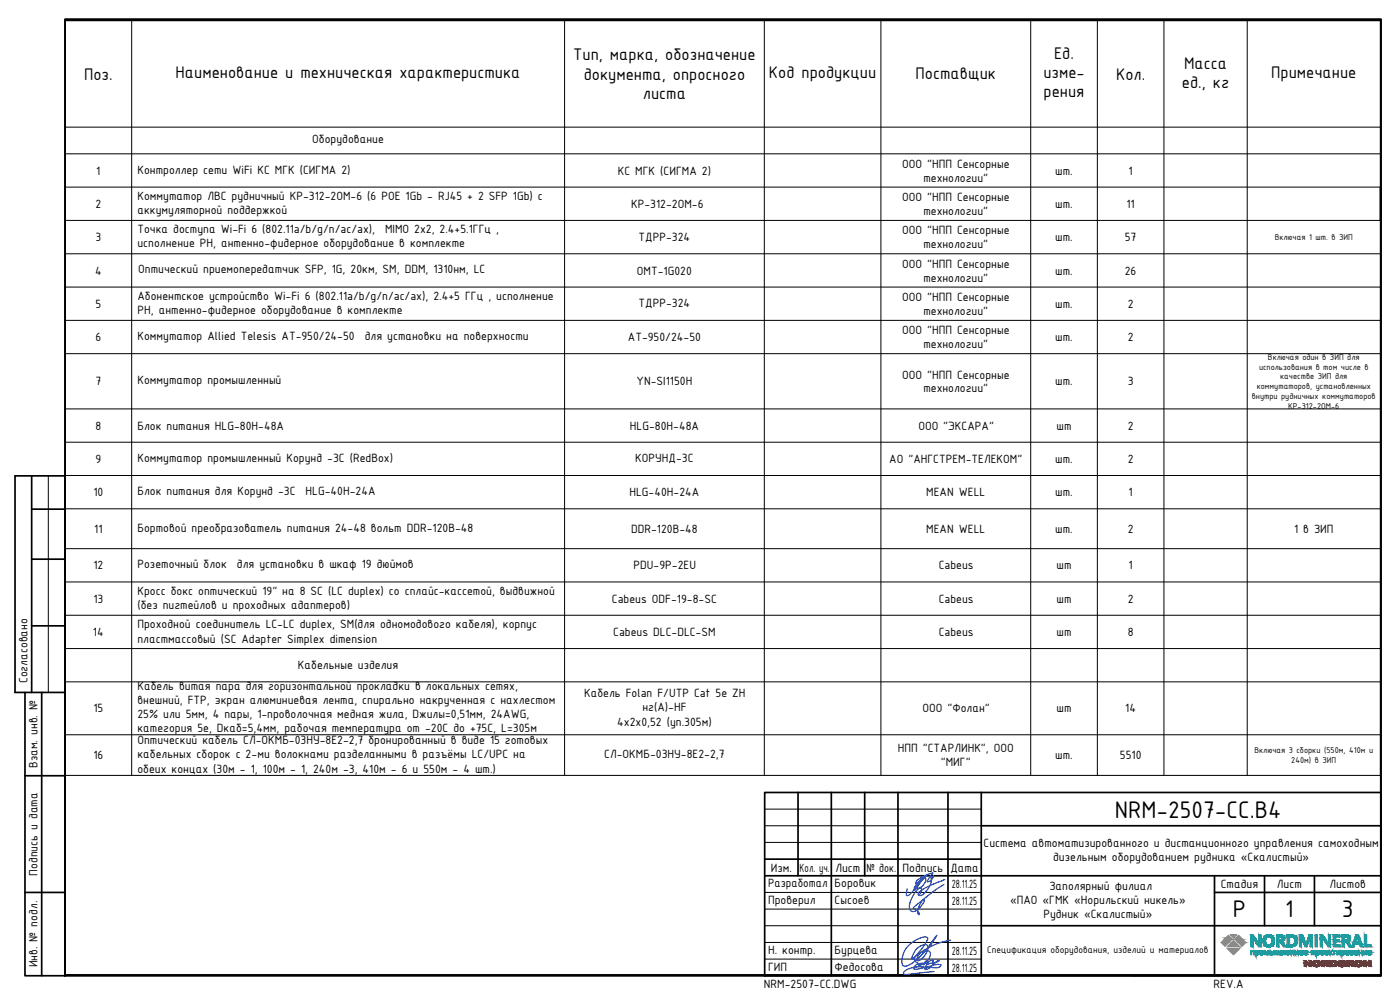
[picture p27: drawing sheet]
<svg xmlns="http://www.w3.org/2000/svg" width="420mm" height="297mm" viewBox="0 0 420 297" stroke-linecap="round" stroke-linejoin="round" font-family="sans-serif">
<defs><g id="words">
<g font-size="7.8">
<text x="334.6" y="245.5">NRM-2507-СС.В4</text>
<text x="370" y="275.3">Р</text>
<text x="385.7" y="275.3">1</text>
<text x="402.7" y="275.3">3</text>
</g>
<g font-size="5.4">
<text x="316.4" y="17.6">Ед.</text>
<text x="25.2" y="23.9">Поз.</text>
<text x="52.7" y="23.4">Наименование и техническая характеристика</text>
<text x="172" y="18.1">Тип, марка, обозначение</text>
<text x="175.2" y="23.9">документа, опросного</text>
<text x="230.8" y="23.4">Код продукции</text>
<text x="274.8" y="23.7">Поставщик</text>
<text x="313.1" y="23.4">изме-</text>
<text x="334.9" y="23.9">Кол.</text>
<text x="355.3" y="20.6">Масса</text>
<text x="381.5" y="23.4">Примечание</text>
<text x="192.9" y="29.7">листа</text>
<text x="313.2" y="29.2">рения</text>
<text x="354.7" y="26.5">ед., кг</text>
</g>
<text font-size="4.7" x="376.1" y="295.9">Формат А3</text>
<g font-size="3.9">
<text x="93.7" y="43">Оборудование</text>
<text x="28.9" y="52.4">1</text>
<text x="41.3" y="52.1">Контроллер сети WiFi КС МГК (СИГМА 2)</text>
<text x="185.4" y="52.4">КС МГК (СИГМА 2)</text>
<text x="270.7" y="50.3">ООО &quot;НПП Сенсорные</text>
<text x="316.7" y="52.4">шт.</text>
<text x="338.7" y="52.4">1</text>
<text x="277.1" y="54.5">технологии&quot;</text>
<text x="28.6" y="62.4">2</text>
<text x="41.3" y="60.1">Коммутатор ЛВС рудничный КР-312-2ОМ-6 (6 POE 1Gb - RJ45 + 2 SFP 1Gb) с</text>
<text x="41.3" y="64.2">аккумуляторной поддержкой</text>
<text x="189.4" y="62.4">КР-312-2ОМ-6</text>
<text x="270.7" y="60.3">ООО &quot;НПП Сенсорные</text>
<text x="277.1" y="64.5">технологии&quot;</text>
<text x="316.7" y="62.4">шт.</text>
<text x="338.1" y="62.4">11</text>
<text x="41.3" y="70">Точка доступа Wi-Fi 6 (802.11a/b/g/n/ac/aх),</text>
<text x="115.6" y="70">MIMO 2x2, 2.4+5.1ГГц ,</text>
<text x="270.7" y="70.3">ООО &quot;НПП Сенсорные</text>
<text x="28.6" y="72.4">3</text>
<text x="41.3" y="74.2">исполнение РН, антенно-фидерное оборудование в комплекте</text>
<text x="191.7" y="72.2">ТДРР-324</text>
<text x="277.1" y="74.5">технологии&quot;</text>
<text x="316.7" y="72.4">шт.</text>
<text x="337.6" y="72.4">57</text>
<text x="28.5" y="82.4">4</text>
<text x="41.5" y="82">Оптичеcкий приемопередатчик SFP, 1G, 20км, SM, DDM, 1310нм, LC</text>
<text x="191.2" y="82.4">OMT-1G020</text>
<text x="270.7" y="80.3">ООО &quot;НПП Сенсорные</text>
<text x="316.7" y="82.4">шт.</text>
<text x="337.6" y="82.4">26</text>
<text x="277.1" y="84.5">технологии&quot;</text>
<text x="28.6" y="92.4">5</text>
<text x="41.3" y="90.1">Абонентское устройство Wi-Fi 6 (802.11a/b/g/n/ac/aх), 2.4+5 ГГц , исполнение</text>
<text x="41.3" y="94.2">РН, антенно-фидерное оборудование в комплекте</text>
<text x="191.7" y="92.2">ТДРР-324</text>
<text x="270.7" y="90.3">ООО &quot;НПП Сенсорные</text>
<text x="277.1" y="94.5">технологии&quot;</text>
<text x="316.7" y="92.4">шт.</text>
<text x="338.5" y="92.4">2</text>
<text x="41.3" y="102">Коммутатор Allied Telesis AT-950/24-50</text>
<text x="109.5" y="102">для установки на поверхности</text>
<text x="270.7" y="100.3">ООО &quot;НПП Сенсорные</text>
<text x="28.6" y="102.4">6</text>
<text x="188.4" y="102.4">AT-950/24-50</text>
<text x="277.1" y="104.4">технологии&quot;</text>
<text x="316.7" y="102.4">шт.</text>
<text x="338.5" y="102.4">2</text>
<text x="270.7" y="113.6">ООО &quot;НПП Сенсорные</text>
<text x="28.6" y="115.7">7</text>
<text x="41.3" y="115.3">Коммутатор промышленный</text>
<text x="191.1" y="115.7">YN-SI1150H</text>
<text x="277.1" y="117.7">технологии&quot;</text>
<text x="316.7" y="115.7">шт.</text>
<text x="338.5" y="115.7">3</text>
<text x="28.6" y="128.9">8</text>
<text x="41.3" y="128.9">Блок питания HLG-80H-48A</text>
<text x="189" y="128.9">HLG-80H-48A</text>
<text x="275.6" y="128.9">ООО &quot;ЭКСАРА&quot;</text>
<text x="317.1" y="128.9">шт</text>
<text x="338.5" y="128.9">2</text>
<text x="28.6" y="138.9">9</text>
<text x="41.3" y="138.7">Коммутатор промышленный Корунд -3С (RedBox)</text>
<text x="190.7" y="138.7">КОРУНД-3С</text>
<text x="266.9" y="138.9">АО &quot;АНГСТРЕМ-ТЕЛЕКОМ&quot;</text>
<text x="316.7" y="138.9">шт.</text>
<text x="338.5" y="138.9">2</text>
<text x="28" y="148.9">10</text>
<text x="41.3" y="148.6">Блок питания для Корунд -3С</text>
<text x="91.7" y="148.6">HLG-40H-24А</text>
<text x="188.9" y="148.9">HLG-40H-24А</text>
<text x="278" y="148.9">MEAN WELL</text>
<text x="316.7" y="148.9">шт.</text>
<text x="338.7" y="148.9">1</text>
<text x="28.3" y="159.9">11</text>
<text x="41.3" y="159.5">Бортовой преобразователь питания 24-48 вольт DDR-120B-48</text>
<text x="189.4" y="159.9">DDR-120B-48</text>
<text x="278" y="159.9">MEAN WELL</text>
<text x="316.7" y="159.9">шт.</text>
<text x="338.5" y="159.9">2</text>
<text x="388.4" y="159.9">1 в ЗИП</text>
<text x="28" y="170.9">12</text>
<text x="41.3" y="170.5">Розеточный блок</text>
<text x="71.1" y="170.5">для установки в шкаф 19 дюймов</text>
<text x="190.2" y="170.9">PDU-9P-2EU</text>
<text x="281.7" y="170.9">Cabeus</text>
<text x="317.1" y="170.9">шт</text>
<text x="338.7" y="170.9">1</text>
<text x="41.3" y="178.4">Кросс бокс оптический 19&quot; на 8 SC (LC duplex) со сплайс-кассетой, выдвижной</text>
<text x="28" y="180.9">13</text>
<text x="41.3" y="182.8">(без пигтейлов и проходных адаптеров)</text>
<text x="183.7" y="180.9">Cabeus ODF-19-8-SC</text>
<text x="281.7" y="180.9">Cabeus</text>
<text x="317.1" y="180.9">шт</text>
<text x="338.5" y="180.9">2</text>
<text x="27.9" y="190.8">14</text>
<text x="41.3" y="188.4">Проходной соединитель LC-LC duplex, SM(для одномодового кабеля), корпус</text>
<text x="184" y="190.8">Cabeus DLC-DLC-SM</text>
<text x="281.7" y="190.8">Cabeus</text>
<text x="317.1" y="190.8">шт</text>
<text x="338.5" y="190.8">8</text>
<text x="41.3" y="192.8">пластмассовый (SC Adapter Simplex dimension</text>
<text x="89.4" y="200.8">Кабельные изделия</text>
<text x="8.3" y="205" transform="rotate(-90 8.3 205)">Согласовано</text>
<text x="41.3" y="207.1">Кабель витая пара для горизонтальной прокладки в локальных сетях,</text>
<text x="175.3" y="209">Кабель Folan F/UTP Cat 5e ZH</text>
<text x="28" y="213.8">15</text>
<text x="41.3" y="211.3">внешний, FTP, экран алюминиевая лента, спирально накрученная с нахлестом</text>
<text x="41.3" y="215.5">25% или 5мм, 4 пары, 1-проволочная медная жила, Dжилы=0,51мм, 24AWG,</text>
<text x="192.8" y="213.4">нг(А)-HF</text>
<text x="276.9" y="213.8">ООО &quot;Фолан&quot;</text>
<text x="317.1" y="213.8">шт</text>
<text x="337.7" y="213.8">14</text>
<text x="41.3" y="219.6">категория 5e, Dкаб=5,4мм, рабочая температура от -20C до +75C, L=305м</text>
<text x="185.2" y="217.8">4x2x0,52 (уп.305м)</text>
<text x="28" y="227.8">16</text>
<text x="41.3" y="223.3">Оптический кабель СЛ-ОКМБ-03НУ-8Е2-2,7 бронированный в виде 15 готовых</text>
<text x="41.3" y="227.4">кабельных сборок с 2-ми волокнами разделанными в разъёмы LC/UPC на</text>
<text x="181.4" y="227.5">СЛ-ОКМБ-03НУ-8Е2-2,7</text>
<text x="269.4" y="225.7">НПП &quot;СТАРЛИНК&quot;, ООО</text>
<text x="316.7" y="227.8">шт.</text>
<text x="336.1" y="227.8">5510</text>
<text x="11.3" y="230.4" transform="rotate(-90 11.3 230.4)">Взам. инв. №</text>
<text x="41.3" y="231.8">обеих концах (30м - 1, 100м - 1, 240м -3, 410м - 6 и 550м - 4 шт.)</text>
<text x="282.4" y="229.9">&quot;МИГ&quot;</text>
<text x="295.2" y="254">Система автоматизированного и дистанционного управления самоходным</text>
<text x="11.3" y="262.8" transform="rotate(-90 11.3 262.8)">Подпись и дата</text>
<text x="231.3" y="261.5">Изм.</text>
<text x="240" y="261.5">Кол. уч.</text>
<text x="250.7" y="261.5">Лист</text>
<text x="260" y="261.5">№ док.</text>
<text x="270.9" y="261.5">Подпись</text>
<text x="285.2" y="261.5">Дата</text>
<text x="316.1" y="258.2">дизельным оборудованием рудника «Скалистый»</text>
<text x="230.5" y="266.3">Разработал</text>
<text x="250.5" y="266.3">Боровик</text>
<text x="285.6" y="266.5">28.11.25</text>
<text x="314.9" y="267">Заполярный филиал</text>
<text x="366.4" y="266.5">Стадия</text>
<text x="383.2" y="266.5">Лист</text>
<text x="399" y="266.5">Листов</text>
<text x="230.5" y="271.3">Проверил</text>
<text x="250.5" y="271.3">Сысоев</text>
<text x="285.6" y="271.5">28.11.25</text>
<text x="303.1" y="271.1">«ПАО «ГМК «Норильский никель»</text>
<text x="313.1" y="275.3">Рудник «Скалистый»</text>
<text x="230.5" y="286.3">Н. контр.</text>
<text x="250.5" y="286.3">Бурцева</text>
<text x="285.6" y="286.5">28.11.25</text>
<text x="11.3" y="290.3" transform="rotate(-90 11.3 290.3)">Инв. № подл.</text>
<text x="230.5" y="291.3">ГИП</text>
<text x="250.5" y="291.3">Федосова</text>
<text x="285.6" y="291.5">28.11.25</text>
<text x="229.3" y="296.5">NRM-2507-CC.DWG</text>
<text x="364.2" y="296.5">REV.А</text>
</g>
<text font-size="3.1" x="296.3" y="286">Спецификация оборудования, изделий и материалов</text>
<g font-size="2.7">
<text x="382.6" y="72">Включая 1 шт. в ЗИП</text>
<text x="380.5" y="107.9">Включая один в ЗИП для</text>
<text x="377.8" y="110.9">использования в том числе в</text>
<text x="384.2" y="113.8">качестве ЗИП для</text>
<text x="375.7" y="119.7">внутри рудничных коммутаторов</text>
<text x="377.1" y="116.8">коммутаторов, установленных</text>
<text x="386.6" y="122.6">КР-312-2ОМ-6</text>
<text x="376.5" y="225.9">Включая 3 сборки (550м, 410м и</text>
<text x="387.5" y="229">240м) в ЗИП</text>
</g>
</g></defs>
<!-- layer: 0 -->
<g fill="none" stroke="#000" stroke-width=".3">
<path d="M19.5 6.2h394.8v286.2h-394.8zM39.5 6.2v226.4M169.4 6.2v226.4M229.4 6.2v226.4M264.4 6.2v226.4M309.3 6.2v226.4M329.3 6.2v226.4M349.3 6.2v226.4M374.3 6.2v226.4M414.3 6.2h-394.8v226.4h394.8v-166.5h-394.8M414.3 6.2v49.9h-394.8M19.5 38.1h394.8"/>
<path d="M19.5 46.2h394.8M19.5 76.1h394.8M19.5 86.1h394.8M19.5 96.1h394.8M19.5 106.1h394.8M19.5 122.7h394.8M19.5 132.7h394.8M19.5 152.5h.1M19.5 142.5h.1M19.5 142.7h394.8M19.5 152.7h394.8M19.5 167.5h.1"/>
<path d="M19.5 164.6h394.8M19.5 174.6h394.8M19.5 187.5h.1M19.5 184.6h394.8M19.5 194.6h394.8M19.5 207.4h.1M19.5 204.6h394.8M19.5 232.4h.1M19.5 220.5h394.8M19.5 267.4h.1M19.5 292.4h.1"/>
</g>
<path d="M414.3 56.1v10" fill="none" stroke="#000" stroke-width=".51"/>
<g fill="none" stroke="#000" stroke-width=".51">
<path d="M19.5 5.8h395v287h-395zM9.5 142.8v65M9.5 152.8h10M9.5 167.8h10M9.5 187.8h10M7.5 207.8v85h12M12.5 207.8v85M19.5 207.8h-15v-65h15v150M7.5 232.8h12M229.5 237.8h185v55h-185zM239.5 237.8v25M249.5 237.8v55"/>
<path d="M259.5 237.8v25M269.5 237.8v55M284.5 237.8v55M294.5 237.8v55M229.5 257.8h65M294.5 247.8h120M7.5 267.8h12M229.5 262.8h185M294.5 277.8h120M364.5 267.8h50M364.5 262.8v30M379.5 262.8v15"/>
<path d="M394.5 262.8v15"/>
</g>
<path d="M14.5 142.8v65M229.5 252.8h65M229.5 242.8h65M229.5 247.8h65M229.5 267.8h65M229.5 272.8h65M229.5 277.8h65M229.5 282.8h65M229.5 287.8h65M339.5 292.8h75" fill="none" stroke="#000" stroke-width=".3"/>
<path d="M276.7 263.5l-1.6 1.7a1.82 1.82 0 0 0-.6 1.8l1-1.1M277.3 263.5h.3a1.81 1.81 0 0 1-.7 2.3l-1.2 .7-.4-.2 1-1.7 1.8-2-1.7 .8a2.15 2.15 0 0 0-1.6 1.8M283.3 265.4l-3.8 2.5-5.5 4.5 .6 .3a2.14 2.14 0 0 1 1.3 1.7 .92 .92 0 0 1-.4-1.5v-.3a3.6 3.6 0 0 1 1.8-2.7 1.88 1.88 0 0 1-.9 2.1 2.46 2.46 0 0 1-3 1.3 2.64 2.64 0 0 1 0-3.2 5.9 5.9 0 0 1 2.9-3.7 1.19 1.19 0 0 1-.2 1.8l-.3 .4M283.6 263.9h-.2a26.6 26.6 0 0 0-7.9 4.1 .82 .82 0 0 0 .7 .8 .82 .82 0 0 0 .9-.5 6.1 6.1 0 0 0 2.4-4.5l-.1-.6-.3-.1 .7-.1 .4-.3a2.02 2.02 0 0 1-1.9 1.8l1.7-2.6a5.9 5.9 0 0 0-4.7 3.7l-1.9 2.4-.6 .6-.6 .1a2.36 2.36 0 0 1 0-2M275.7 289.7a3.9 3.9 0 0 0 2.7-1.3v-.1a1.11 1.11 0 0 0-1.2 1.1l.3-.2a2.38 2.38 0 0 0-3.3 1.4l.1 .1a4.4 4.4 0 0 0 3-.4M278.6 289l-.4 .1v-.2a1.65 1.65 0 0 1 1.9-.7l-.2 .5a1.8 1.8 0 0 0 1.9-.3l-.1-.3-.4 .2a8.9 8.9 0 0 1-3.5 2.6 .24 .24 0 0 1-.2-.3 .24 .24 0 0 1 .3-.2v.3M280 289.5l.1-.3a1.59 1.59 0 0 0-2.2 .7l.7 .1 .9-.2a3 3 0 0 1 2.9-.2 1.66 1.66 0 0 1-2.1 .8 15.7 15.7 0 0 0-7.3 .2 1.91 1.91 0 0 0-1.8 1.5l.9 .3 8.3-.9M285.3 282.1a21.7 21.7 0 0 0-11 5.4 2.39 2.39 0 0 0 2.2 1.8 2.39 2.39 0 0 0 2.4-1.8 1.42 1.42 0 0 0-.2-2.2 2.9 2.9 0 0 0-3.4 2.9l.1 .1a2.22 2.22 0 0 0 1.9-1.4 2.84 2.84 0 0 0 .9-3.3 3.8 3.8 0 0 0-4.2 2.8l-.3 .9 .1 .4 .6-.4 2.2-2.5 1.7-2.7a.59 .59 0 0 0 .1-.7 .59 .59 0 0 0-.7-.3 7.7 7.7 0 0 0-6.9 8.3 .99 .99 0 0 0 1.6 .3 21.5 21.5 0 0 0 8.1-8.2l.7-.9-2.1 3.2" fill="none" stroke="#002db3" stroke-width=".36"/>
<g fill="#039898" stroke="#039898" stroke-width=".3">
<path d="M380.7 280.5h.2z"/>
<path d="M380 280.7h1.7z"/>
<path d="M381.7 281.8h.7z"/>
<path d="M384.7 282h.7z"/>
<path d="M379.1 282.6h.7z"/>
<path d="M387.9 283.4h1.1z"/>
<path d="M387.6 283.5h1.3z"/>
<path d="M381 283.5h1.1z"/>
<path d="M379.7 283.8h2.1z"/>
<path d="M380.1 284h1.4z"/>
<path d="M380.6 284.1h.4z"/>
<path d="M391.8 285.2h.2z"/>
<path d="M390.5 285.2h.2z"/>
<path d="M386.4 285.2h.2z"/>
<path d="M378.6 285.2h.2z"/>
<path d="M377 285.4h.2z"/>
<path d="M377 285.4h.1z"/>
<path d="M385 285.8h.2z"/>
<path d="M392.1 286.3h.2z"/>
<path d="M391.8 286.5h.2z"/>
<path d="M390.5 286.5h.2z"/>
<path d="M378.6 286.5h.1z"/>
<path d="M410.9 285.2h.2z"/>
<path d="M398.1 285.2h.2z"/>
<path d="M396.7 285.2h.2z"/>
<path d="M403 285.2h.2z"/>
<path d="M402.7 285.4h.2z"/>
<path d="M395.1 285.4h.2z"/>
<path d="M406.6 285.4h.2z"/>
<path d="M405.9 285.9h.3z"/>
<path d="M411.2 286.3h.2z"/>
<path d="M398.4 286.3h.2z"/>
<path d="M407 286.3h.2z"/>
<path d="M403 286.5h.1z"/>
<path d="M396.7 286.5h.2z"/>
<path d="M380.7 280.5h.3zM380.6 280.5h.4z"/>
<path d="M380.6 280.5h.5zM380.5 280.5h.6z"/>
<path d="M380.5 280.5h.7zM380.4 280.5h.8z"/>
<path d="M380.4 280.5h.8zM380.4 280.5h.8z"/>
<path d="M380.4 280.5h.9zM380.4 280.5h.9z"/>
<path d="M380.4 280.5h.9zM380.4 280.5h.9z"/>
<path d="M402.8 280.5h1.3zM402.8 280.5h1.3z"/>
<path d="M386.3 280.5h1.3zM386.3 280.5h1.3z"/>
<path d="M383.1 280.5h1.3zM383.1 280.5h1.3z"/>
<path d="M402.8 280.5h1.4zM402.8 280.5h1.4z"/>
<path d="M383.1 280.5h1.4zM383.1 280.5h1.4z"/>
<path d="M402.8 280.5h1.4zM402.8 280.5h1.4z"/>
<path d="M386.3 280.5h1.4zM386.3 280.5h1.4z"/>
<path d="M383.1 280.5h1.4zM383.1 280.5h1.4z"/>
<path d="M380.4 280.5l.9 .1zM380.3 280.6h1z"/>
<path d="M402.8 280.5l1.5 .1zM402.8 280.5l1.5 .1z"/>
<path d="M386.3 280.5l1.5 .1zM386.3 280.5l1.5 .1z"/>
<path d="M383.1 280.5l1.5 .1zM383.1 280.5l1.5 .1z"/>
<path d="M380.3 280.6h1.1zM380.3 280.6h1.1z"/>
<path d="M402.8 280.6h1.5zM402.8 280.6h1.5z"/>
<path d="M383.1 280.6h1.6zM383.1 280.6h1.6z"/>
<path d="M386.3 280.6h1.6zM386.3 280.6h1.6z"/>
<path d="M402.8 280.6h1.6zM402.8 280.6h1.6z"/>
<path d="M383.1 280.6h1.6zM383.1 280.6h1.6z"/>
<path d="M380.3 280.6h1.1zM380.2 280.6h1.2z"/>
<path d="M386.3 280.6h1.7zM386.3 280.6h1.7z"/>
<path d="M380.2 280.6h1.2zM380.2 280.6h1.2z"/>
<path d="M402.8 280.6h1.7zM402.8 280.6h1.7z"/>
<path d="M383.1 280.6h1.7zM383.1 280.6h1.7z"/>
<path d="M402.8 280.6h1.7zM402.8 280.6h1.7z"/>
<path d="M386.3 280.6h1.8zM386.3 280.6h1.8z"/>
<path d="M383.1 280.6h1.7zM383.1 280.6h1.7z"/>
<path d="M380.2 280.6h1.3zM380.1 280.6h1.4zM380.1 280.6h1.4zM380.1 280.6h1.4z"/>
<path d="M402.8 280.6h1.8zM402.8 280.6h1.8z"/>
<path d="M383.1 280.6h1.8zM383.1 280.6h1.8z"/>
<path d="M386.3 280.6h1.9zM386.3 280.6h1.9z"/>
<path d="M402.8 280.6h1.8zM402.8 280.6h1.8z"/>
<path d="M383.1 280.6h1.9zM383.1 280.6h1.9z"/>
<path d="M380.1 280.6h1.5zM380 280.6h1.6zM380 280.6h1.6zM380 280.6h1.6z"/>
<path d="M386.3 280.6h2zM386.3 280.6h2z"/>
<path d="M402.8 280.6h1.9zM402.8 280.6h1.9z"/>
<path d="M383.1 280.6h1.9zM383.1 280.6h1.9z"/>
<path d="M402.8 280.6l1.9 .1zM402.8 280.6l1.9 .1z"/>
<path d="M383.1 280.6l1.9 .1zM383.1 280.6l1.9 .1z"/>
<path d="M386.3 280.6l2.1 .1zM386.3 280.6l2.1 .1z"/>
<path d="M380 280.6l1.7 .1zM380 280.7h1.7zM379.9 280.7h1.8z"/>
<path d="M402.8 280.7h2zM402.8 280.7h2z"/>
<path d="M383.1 280.7h2zM383.1 280.7h2z"/>
<path d="M386.3 280.7h2.2zM386.3 280.7h2.2z"/>
<path d="M402.8 280.7h2zM402.8 280.7h2z"/>
<path d="M383.1 280.7h2zM383.1 280.7h2z"/>
<path d="M379.9 280.7h1.8zM379.9 280.7h1.8zM379.9 280.7h1.8zM379.9 280.7h1.8z"/>
<path d="M386.3 280.7h2.3zM386.3 280.7h2.3z"/>
<path d="M402.8 280.7h2.1zM402.8 280.7h2.1z"/>
<path d="M383.1 280.7h2.1zM383.1 280.7h2.1z"/>
<path d="M379.9 280.7l1.9 .1zM379.8 280.8h2z"/>
<path d="M379.8 280.8h2zM379.8 280.8h2z"/>
<path d="M402.8 280.7l2.1 .1zM402.8 280.7l2.1 .1z"/>
<path d="M383.1 280.7l2.1 .1zM383.1 280.7l2.1 .1z"/>
<path d="M386.3 280.7l2.3 .1zM386.3 280.7l2.3 .1z"/>
<path d="M402.8 280.8h2.2zM402.8 280.8h2.2z"/>
<path d="M383.1 280.8h2.2zM383.1 280.8h2.2z"/>
<path d="M379.8 280.8h2zM379.8 280.8h2z"/>
<path d="M386.3 280.8h2.4zM386.3 280.8h2.4z"/>
<path d="M379.8 280.8h2.1zM379.8 280.8h2.1z"/>
<path d="M402.8 280.8h2.2zM402.8 280.8h2.2z"/>
<path d="M383.1 280.8h2.2zM383.1 280.8h2.2z"/>
<path d="M379.7 280.8l2.2 .1zM379.7 280.8l2.2 .1z"/>
<path d="M386.3 280.8l2.5 .1zM386.3 280.8l2.5 .1z"/>
<path d="M402.8 280.8l2.2 .1zM402.8 280.8l2.2 .1z"/>
<path d="M383.1 280.8l2.2 .1zM383.1 280.8l2.2 .1z"/>
<path d="M379.7 280.9h2.2zM379.7 280.9h2.2z"/>
<path d="M402.8 280.9h2.2zM402.8 280.9h2.2z"/>
<path d="M383.1 280.9h2.3zM383.1 280.9h2.3z"/>
<path d="M386.3 280.9h2.5zM386.3 280.9h2.5z"/>
<path d="M379.7 280.9h2.3zM379.6 280.9h2.4z"/>
<path d="M379.6 280.9h2.4zM379.6 280.9h2.4z"/>
<path d="M402.8 280.9l2.3 .1zM402.8 280.9l2.3 .1z"/>
<path d="M383.1 280.9l2.3 .1zM383.1 280.9l2.3 .1z"/>
<path d="M386.3 280.9l2.6 .1zM386.3 280.9l2.6 .1z"/>
<path d="M379.6 280.9l2.4 .1zM379.6 280.9l2.4 .1z"/>
<path d="M402.8 281h2.3zM402.8 281h2.3z"/>
<path d="M383.1 281h2.3zM383.1 281h2.3z"/>
<path d="M379.6 281h2.4zM379.6 281h2.4z"/>
<path d="M386.3 281h2.7zM386.3 281h2.7z"/>
<path d="M402.8 281h2.3zM402.8 281h2.3z"/>
<path d="M383.1 281h2.3zM383.1 281h2.3z"/>
<path d="M379.5 281h2.6zM379.5 281h2.6z"/>
<path d="M379.5 281l2.6 .1zM379.5 281l2.6 .1z"/>
<path d="M402.8 281l2.4 .1zM402.8 281l2.4 .1z"/>
<path d="M383.1 281l2.3 .1zM383.1 281l2.3 .1z"/>
<path d="M403.9 281.1h1.3zM403.9 281.1h1.3z"/>
<path d="M384.2 281.1h1.2zM384.2 281.1h1.2z"/>
<path d="M379.5 281.1h2.6zM379.5 281.1h2.6z"/>
<path d="M404 281.1h1.2zM404 281.1h1.2z"/>
<path d="M384.3 281.1h1.1zM384.3 281.1h1.1z"/>
<path d="M380.9 281.1h1.2zM380.9 281.1h1.2z"/>
<path d="M386.3 281l2.7 .1zM386.3 281l2.7 .1z"/>
<path d="M379.5 281.1h1.2zM379.5 281.1h1.2z"/>
<path d="M404.1 281.1h1.1zM404.1 281.1h1.1z"/>
<path d="M384.3 281.1h1.2zM384.3 281.1h1.2z"/>
<path d="M380.9 281.1h1.2zM380.9 281.1h1.2z"/>
<path d="M379.5 281.1h1.1zM379.5 281.1h1.2z"/>
<path d="M381 281.1h1.1zM381 281.1h1.1z"/>
<path d="M379.5 281.1h1.1zM379.5 281.1h1.1z"/>
<path d="M404.1 281.1h1.1zM404.1 281.1h1.1z"/>
<path d="M384.4 281.1h1.1zM384.4 281.1h1.1z"/>
<path d="M400.2 280.5l1.9 .6v-.6zM400.2 280.5l1.9 .6h-1.9z"/>
<path d="M386.3 281.1h2.7zM386.3 281.1h2.7z"/>
<path d="M381 281.1h1.1zM381 281.1h1.1z"/>
<path d="M406.9 280.5l1 .6-.2-.6zM406.9 280.5l1 .6h-1.2z"/>
<path d="M387.5 281.1h1.5zM387.5 281.1h1.5z"/>
<path d="M379.5 281.1h1.1zM379.5 281.1h1z"/>
<path d="M381.1 281.1h1zM381.1 281.1h1z"/>
<path d="M387.6 281.1h1.4zM387.6 281.1h1.4z"/>
<path d="M404.2 281.1h1zM404.2 281.1h1z"/>
<path d="M384.5 281.1h1zM384.5 281.1h1z"/>
<path d="M404.2 281.1h1zM404.2 281.1h1z"/>
<path d="M384.5 281.1h1zM384.5 281.1h1z"/>
<path d="M381.1 281.1h1zM381.1 281.1h1z"/>
<path d="M387.6 281.1h1.4zM387.6 281.1h1.4z"/>
<path d="M379.5 281.1h1zM379.5 281.1h1z"/>
<path d="M379.4 281.1h1zM379.4 281.1h1.1z"/>
<path d="M387.7 281.1h1.3zM387.7 281.1h1.3z"/>
<path d="M381.1 281.1h1.1zM381.1 281.1h1.1z"/>
<path d="M379.4 281.1h1zM379.4 281.1h1z"/>
<path d="M387.8 281.1h1.3zM387.8 281.1h1.3z"/>
<path d="M392.9 280.5l1 .6v-.6zM392.9 280.5l1 .6h-1.2z"/>
<path d="M390 280.5l1.2 .6-.2-.6zM390 280.5l1.2 .6h-1.2z"/>
<path d="M387.8 281.1h1.3zM387.8 281.1h1.3z"/>
<path d="M404.2 281.1h1zM404.2 281.1h1z"/>
<path d="M384.5 281.1h1zM384.5 281.1h1z"/>
<path d="M381.2 281.1h1zM381.2 281.1h1z"/>
<path d="M387.8 281.1l1.3 .1zM387.8 281.1l1.3 .1z"/>
<path d="M379.4 281.1h1zM379.4 281.1l1 .1z"/>
<path d="M404.3 281.1l.9 .1zM404.3 281.1l.9 .1z"/>
<path d="M384.6 281.1l.9 .1zM384.6 281.1l.9 .1z"/>
<path d="M404.3 281.2h.9zM404.3 281.2h.9z"/>
<path d="M384.6 281.2h.9zM384.6 281.2h.9z"/>
<path d="M387.9 281.2h1.2zM387.9 281.2h1.2z"/>
<path d="M381.2 281.1l1 .1zM381.2 281.1l1 .1z"/>
<path d="M379.4 281.2h1zM379.4 281.2h.9z"/>
<path d="M406.7 281.1h.6zM406.7 281.1l.6 .1z"/>
<path d="M404.3 281.2h.9zM404.3 281.2h.9z"/>
<path d="M384.6 281.2h.9zM384.6 281.2h.9z"/>
<path d="M387.9 281.2h1.2zM387.9 281.2h1.2z"/>
<path d="M379.4 281.2h.9zM379.4 281.2h.9z"/>
<path d="M381.3 281.2h.9zM381.3 281.2h.9z"/>
<path d="M407.3 281.1l.7 .1zM407.3 281.1l.7 .1z"/>
<path d="M404.3 281.2h.9zM404.3 281.2h.9z"/>
<path d="M388 281.2h1.1zM388 281.2h1.1z"/>
<path d="M384.7 281.2h.8zM384.7 281.2h.8z"/>
<path d="M379.4 281.2h.9zM379.4 281.2h.9z"/>
<path d="M404.4 281.2h.8zM404.4 281.2h.8z"/>
<path d="M384.7 281.2h.8zM384.7 281.2h.8z"/>
<path d="M392.7 281.1h.5zM392.7 281.1l.5 .1z"/>
<path d="M388 281.2h1.1zM388 281.2h1.1z"/>
<path d="M404.4 281.2h.8zM404.4 281.2h.8z"/>
<path d="M390.6 281.1l.6 .1zM390.6 281.1l.6 .1z"/>
<path d="M381.3 281.2h.9zM381.3 281.2h.9z"/>
<path d="M390 281.1l.6 .1zM390 281.1l.6 .1z"/>
<path d="M384.7 281.2h.8zM384.7 281.2h.8z"/>
<path d="M404.4 281.2h.8zM404.4 281.2h.8z"/>
<path d="M388 281.2h1.1zM388 281.2h1.1z"/>
<path d="M379.4 281.2h.9zM379.4 281.2h.8z"/>
<path d="M381.3 281.2h.9zM381.3 281.2h.9z"/>
<path d="M381.4 281.2h.8zM381.4 281.2h.8z"/>
<path d="M406.7 281.2h.6zM406.7 281.2h.6z"/>
<path d="M404.4 281.2l.8 .1zM404.4 281.2l.8 .1z"/>
<path d="M393.2 281.1l.7 .2zM393.2 281.1l.7 .2z"/>
<path d="M384.7 281.2l.8 .1zM384.7 281.2l.8 .1z"/>
<path d="M388.1 281.2l1 .1zM388.1 281.2l1 .1z"/>
<path d="M379.3 281.2h.9zM379.3 281.3h.9z"/>
<path d="M388.2 281.3h.9zM388.2 281.3h.9z"/>
<path d="M404.4 281.3h.8zM404.4 281.3h.8z"/>
<path d="M392.7 281.2l.5 .1zM392.7 281.2l.5 .1z"/>
<path d="M384.7 281.3h.8zM384.7 281.3h.8z"/>
<path d="M407.3 281.2l.7 .1zM407.3 281.2l.7 .1z"/>
<path d="M381.4 281.2l.8 .1zM381.4 281.2l.8 .1z"/>
<path d="M388.2 281.3h.9zM388.2 281.3h.9z"/>
<path d="M379.3 281.3h.9zM379.3 281.3h.9z"/>
<path d="M390.6 281.2l.6 .1zM390.6 281.2l.6 .1z"/>
<path d="M404.4 281.3h.8zM404.4 281.3h.8z"/>
<path d="M384.7 281.3h.8zM384.7 281.3h.8z"/>
<path d="M404.5 281.3h.7zM404.5 281.3h.7z"/>
<path d="M384.8 281.3h.7zM384.8 281.3h.7z"/>
<path d="M381.4 281.3h.9zM381.4 281.3h.9z"/>
<path d="M406.7 281.2h.6zM406.7 281.2l.6 .1z"/>
<path d="M388.2 281.3h1zM388.2 281.3h1z"/>
<path d="M379.3 281.3h.9zM379.3 281.3h.8z"/>
<path d="M390 281.2l.6 .1zM390 281.2l.6 .1z"/>
<path d="M392.6 281.3h.6zM392.6 281.3h.6z"/>
<path d="M388.2 281.3l1 .1zM388.2 281.3l1 .1z"/>
<path d="M379.3 281.3h.8zM379.3 281.3l.8 .1z"/>
<path d="M404.5 281.3l.7 .1zM404.5 281.3l.7 .1z"/>
<path d="M384.8 281.3l.7 .1zM384.8 281.3l.7 .1z"/>
<path d="M381.4 281.3l.9 .1zM381.4 281.3l.9 .1z"/>
<path d="M407.4 281.3l.6 .1zM407.4 281.3l.6 .1z"/>
<path d="M388.3 281.4h.9zM388.3 281.4h.9z"/>
<path d="M404.5 281.4h.7zM404.5 281.4h.7z"/>
<path d="M393.2 281.3l.7 .1zM393.2 281.3l.7 .1z"/>
<path d="M390.6 281.3l.7 .1zM390.6 281.3l.7 .1z"/>
<path d="M384.8 281.4h.7zM384.8 281.4h.7z"/>
<path d="M379.3 281.4h.8zM379.3 281.4h.8z"/>
<path d="M406.6 281.3h.7zM406.6 281.3l.6 .1z"/>
<path d="M381.5 281.4h.8zM381.5 281.4h.8z"/>
<path d="M407.4 281.4h.6zM407.4 281.4h.6z"/>
<path d="M404.5 281.4h.7zM404.5 281.4h.7z"/>
<path d="M396.2 280.5l1.4 .9-.6-.9zM396.2 280.5l1.4 .9h-1.4z"/>
<path d="M384.8 281.4h.7zM384.8 281.4h.7z"/>
<path d="M375.4 280.5l1.3 .9-.6-.9zM375.4 280.5l1.3 .9h-1.3z"/>
<path d="M392.6 281.3h.6zM392.6 281.3l.5 .1z"/>
<path d="M388.3 281.4h.9zM388.3 281.4h.9z"/>
<path d="M379.3 281.4h.8zM379.3 281.4h.7z"/>
<path d="M388.3 281.4h.9zM388.3 281.4h.9z"/>
<path d="M379.3 281.4h.7zM379.3 281.4h.7z"/>
<path d="M404.5 281.4h.7zM404.5 281.4h.7z"/>
<path d="M384.8 281.4h.7zM384.8 281.4h.7z"/>
<path d="M381.5 281.4h.8zM381.5 281.4h.8z"/>
<path d="M390.7 281.4h.6zM390.7 281.4h.6z"/>
<path d="M396.2 281.4h.7zM396.2 281.4h.7z"/>
<path d="M375.4 281.4h.6zM375.4 281.4h.6z"/>
<path d="M390 281.3l.6 .1zM390 281.3l.6 .1z"/>
<path d="M404.5 281.4h.7zM404.5 281.4h.7z"/>
<path d="M392.6 281.4h.5zM392.6 281.4h.5z"/>
<path d="M384.8 281.4h.7zM384.8 281.4h.7z"/>
<path d="M396.9 281.4l.7 .1zM396.9 281.4l.7 .1z"/>
<path d="M379.3 281.4h.7zM379.3 281.4l.7 .1z"/>
<path d="M376 281.4l.7 .1zM376 281.4l.7 .1z"/>
<path d="M388.3 281.4l.9 .1zM388.3 281.4l.9 .1z"/>
<path d="M381.5 281.4l.9 .1zM381.5 281.4l.9 .1z"/>
<path d="M393.2 281.4l.7 .1zM393.2 281.4l.7 .1z"/>
<path d="M404.5 281.4l.7 .1zM404.5 281.4l.7 .1z"/>
<path d="M390.7 281.4l.6 .1zM390.7 281.4l.6 .1z"/>
<path d="M384.8 281.4l.7 .1zM384.8 281.4l.7 .1z"/>
<path d="M381.6 281.5h.8zM381.6 281.5h.8z"/>
<path d="M396.2 281.4l.7 .1zM396.2 281.4l.7 .1z"/>
<path d="M375.4 281.4l.6 .1zM375.4 281.4l.6 .1z"/>
<path d="M392.6 281.4h.5zM392.6 281.4l.5 .1z"/>
<path d="M388.4 281.5h.9zM388.4 281.5h.9z"/>
<path d="M404.5 281.5h.7zM404.5 281.5h.7z"/>
<path d="M384.8 281.5h.7zM384.8 281.5h.7z"/>
<path d="M379.2 281.5h.8zM379.2 281.5h.8zM379.2 281.5h.8zM379.2 281.5h.8z"/>
<path d="M388.4 281.5h.9zM388.4 281.5h.9z"/>
<path d="M404.5 281.5h.7zM404.5 281.5h.7z"/>
<path d="M396.9 281.5h.8zM396.9 281.5h.8z"/>
<path d="M390.7 281.5h.6zM390.7 281.5h.6z"/>
<path d="M384.8 281.5h.7zM384.8 281.5h.7z"/>
<path d="M376 281.5h.8zM376 281.5h.8z"/>
<path d="M392.6 281.5h.5zM392.6 281.5h.5z"/>
<path d="M381.6 281.5h.8zM381.6 281.5h.8z"/>
<path d="M390 281.4l.6 .1zM390 281.4l.6 .1z"/>
<path d="M381.6 281.5h.8zM381.6 281.5h.8z"/>
<path d="M396.2 281.5h.7zM396.2 281.5h.7z"/>
<path d="M379.2 281.5h.8zM379.2 281.5h.8z"/>
<path d="M375.4 281.5h.6zM375.4 281.5h.6z"/>
<path d="M388.4 281.5l.9 .1zM388.4 281.5l.9 .1z"/>
<path d="M404.5 281.5h.7zM404.5 281.5l.7 .1z"/>
<path d="M384.8 281.5l.7 .1zM384.8 281.5l.7 .1z"/>
<path d="M404.5 281.6h.7zM404.5 281.6h.7z"/>
<path d="M393.2 281.5l.7 .1zM393.2 281.5l.7 .1z"/>
<path d="M384.8 281.6h.7zM384.8 281.6h.7z"/>
<path d="M392.5 281.5h.6zM392.5 281.5l.6 .1z"/>
<path d="M388.5 281.6h.8zM388.5 281.6h.8z"/>
<path d="M381.6 281.5l.8 .1zM381.6 281.5l.8 .1z"/>
<path d="M379.2 281.5h.8zM379.2 281.5l.7 .1z"/>
<path d="M390.7 281.5l.7 .1zM390.7 281.5l.7 .1z"/>
<path d="M397 281.5l.7 .1zM397 281.5l.7 .1z"/>
<path d="M376.1 281.5l.7 .1zM376.1 281.5l.7 .1z"/>
<path d="M379.2 281.6h.7zM379.2 281.6h.7z"/>
<path d="M404.5 281.6h.7zM404.5 281.6h.7z"/>
<path d="M388.5 281.6h.8zM388.5 281.6h.8z"/>
<path d="M384.8 281.6h.7zM384.8 281.6h.7z"/>
<path d="M396.2 281.5l.7 .1zM396.2 281.5l.7 .1z"/>
<path d="M375.4 281.5l.6 .1zM375.4 281.5l.6 .1z"/>
<path d="M404.5 281.6h.7zM404.5 281.6h.7z"/>
<path d="M384.8 281.6h.7zM384.8 281.6h.7z"/>
<path d="M381.6 281.6h.8zM381.6 281.6h.8zM381.7 281.6h.7zM381.7 281.6h.7z"/>
<path d="M404.5 281.6l.7 .1zM404.5 281.6l.7 .1z"/>
<path d="M390 281.5l.6 .2zM390 281.5l.6 .2z"/>
<path d="M384.8 281.6h.7zM384.8 281.6l.7 .1z"/>
<path d="M379.2 281.6h.7zM379.2 281.6l.7 .1z"/>
<path d="M393.2 281.6l.7 .1zM393.2 281.6l.7 .1z"/>
<path d="M388.5 281.6l.8 .1zM388.5 281.6l.8 .1z"/>
<path d="M388.5 281.7h.8zM388.5 281.7h.8z"/>
<path d="M397 281.6l.7 .1zM397 281.6l.7 .1z"/>
<path d="M376.1 281.6l.8 .1zM376.1 281.6l.8 .1z"/>
<path d="M379.2 281.7h.7zM379.2 281.7h.7z"/>
<path d="M381.7 281.6l.7 .1zM381.7 281.6l.7 .1z"/>
<path d="M396.2 281.6l.7 .1zM396.2 281.6l.7 .1z"/>
<path d="M375.4 281.6l.6 .1zM375.4 281.6l.6 .1z"/>
<path d="M404.5 281.7h.7zM404.5 281.7h.7z"/>
<path d="M384.8 281.7h.7zM384.8 281.7h.7zM384.8 281.7h.7zM384.8 281.7h.7z"/>
<path d="M404.5 281.7h.7zM404.5 281.7h.7z"/>
<path d="M379.2 281.7h.7zM379.2 281.7h.7z"/>
<path d="M388.5 281.7h.8zM388.5 281.7h.8z"/>
<path d="M381.7 281.7h.7zM381.7 281.7h.7z"/>
<path d="M404.5 281.7h.7zM404.5 281.7h.7z"/>
<path d="M384.8 281.7h.7zM384.8 281.7h.7z"/>
<path d="M393.2 281.7h.7zM393.2 281.7h.7z"/>
<path d="M381.7 281.7h.7zM381.7 281.7h.7z"/>
<path d="M388.5 281.7l.8 .1zM388.5 281.7l.8 .1z"/>
<path d="M379.2 281.7h.7zM379.2 281.7l.7 .1zM379.1 281.8h.8zM379.1 281.8h.8z"/>
<path d="M390 281.7l.6 .1zM390 281.7l.6 .1z"/>
<path d="M388.6 281.8h.7zM388.6 281.8h.7z"/>
<path d="M396.2 281.7l.7 .1zM396.2 281.7l.7 .1z"/>
<path d="M375.4 281.7l.6 .1zM375.4 281.7l.6 .1z"/>
<path d="M404.5 281.7l.7 .1zM404.5 281.7l.7 .1z"/>
<path d="M384.8 281.7h.7zM384.8 281.7l.7 .1z"/>
<path d="M404.5 281.8h.7zM404.5 281.8h.7z"/>
<path d="M384.8 281.8h.7zM384.8 281.8h.7z"/>
<path d="M381.7 281.7l.7 .1zM381.7 281.7l.7 .1zM381.7 281.8h.7z"/>
<path d="M393.2 281.7l.7 .1zM393.2 281.7l.7 .1z"/>
<path d="M404.5 281.8h.7zM404.5 281.8h.7z"/>
<path d="M384.8 281.8h.7zM384.8 281.8h.7z"/>
<path d="M379.1 281.8h.8zM379.1 281.8h.8z"/>
<path d="M384.8 281.8h.7zM384.8 281.8h.7z"/>
<path d="M388.6 281.8h.7zM388.6 281.8h.7z"/>
<path d="M384.8 281.8h.7zM384.8 281.8h.7z"/>
<path d="M388.6 281.8h.7zM388.6 281.8h.7z"/>
<path d="M404.5 281.8h.7zM404.5 281.8h.7z"/>
<path d="M404.4 281.8h.8zM404.4 281.8h.8z"/>
<path d="M396.2 281.8h.7zM396.2 281.8h.7z"/>
<path d="M384.7 281.8h.8zM384.7 281.8h.8z"/>
<path d="M379.1 281.8h.8zM379.1 281.8h.7z"/>
<path d="M375.4 281.8h.6zM375.4 281.8h.6z"/>
<path d="M381.7 281.8l.8 .1zM381.7 281.8l.8 .1z"/>
<path d="M379.1 281.8l.7 .1zM379.1 281.8l.7 .1z"/>
<path d="M393.2 281.8l.7 .1zM393.2 281.8l.7 .1z"/>
<path d="M390 281.8l.6 .1zM390 281.8l.6 .1z"/>
<path d="M388.6 281.8l.7 .1zM388.6 281.8l.7 .1z"/>
<path d="M384.7 281.8h.8zM384.7 281.8l.7 .1z"/>
<path d="M404.4 281.8l.8 .1zM404.4 281.8l.8 .1zM404.4 281.9h.8zM404.4 281.9h.8z"/>
<path d="M384.7 281.9h.7zM384.7 281.9h.7z"/>
<path d="M381.7 281.9h.8zM381.7 281.9h.8z"/>
<path d="M404.4 281.9h.8zM404.4 281.9h.7z"/>
<path d="M384.7 281.9h.7zM384.7 281.9h.7z"/>
<path d="M381.7 281.9h.8zM381.7 281.9h.8z"/>
<path d="M404.4 281.9h.7zM404.4 281.9h.7z"/>
<path d="M384.7 281.9h.7zM384.7 281.9h.7z"/>
<path d="M379.1 281.9h.7zM379.1 281.9h.7z"/>
<path d="M404.4 281.9h.7zM404.4 281.9h.7z"/>
<path d="M384.7 281.9h.7zM384.7 281.9h.7z"/>
<path d="M388.6 281.9h.7zM388.6 281.9h.7z"/>
<path d="M396.2 281.8l.7 .1zM396.2 281.8l.7 .1z"/>
<path d="M388.6 281.9h.7zM388.6 281.9h.7z"/>
<path d="M379.1 281.9h.7zM379.1 281.9h.7z"/>
<path d="M375.4 281.8l.6 .1zM375.4 281.8l.6 .1z"/>
<path d="M404.4 281.9h.7zM404.4 281.9h.7z"/>
<path d="M384.7 281.9h.7zM384.7 281.9h.7z"/>
<path d="M404.4 281.9l.7 .1zM404.4 281.9l.7 .1z"/>
<path d="M384.7 281.9h.7zM384.7 281.9l.7 .1zM384.6 282h.8z"/>
<path d="M381.7 281.9l.8 .1zM381.7 281.9l.8 .1z"/>
<path d="M381.7 282h.8zM381.7 282h.8z"/>
<path d="M379.1 281.9l.7 .1zM379.1 281.9l.7 .1z"/>
<path d="M404.3 282h.8zM404.3 282h.8z"/>
<path d="M390 281.9l.6 .1zM390 281.9l.6 .1z"/>
<path d="M404.3 282h.8zM404.3 282h.8z"/>
<path d="M384.6 282h.8zM384.6 282h.8z"/>
<path d="M400.2 281.1l.7 .9v-.9zM400.2 281.1l.7 .9h-.7z"/>
<path d="M388.6 281.9l.8 .1zM388.6 281.9l.8 .1z"/>
<path d="M384.6 282h.8zM384.6 282h.8z"/>
<path d="M404.3 282h.8zM404.3 282h.8z"/>
<path d="M384.6 282h.8zM384.6 282h.8z"/>
<path d="M404.3 282h.8zM404.3 282h.8z"/>
<path d="M384.6 282h.8zM384.6 282h.8z"/>
<path d="M404.3 282h.8zM404.3 282h.8z"/>
<path d="M381.7 282h.8zM381.7 282h.8z"/>
<path d="M379.1 282h.7zM379.1 282h.7z"/>
<path d="M384.6 282l.8 .1zM384.6 282l.8 .1z"/>
<path d="M388.6 282l.8 .1zM388.6 282l.8 .1z"/>
<path d="M379.1 282l.7 .1zM379.1 282l.7 .1z"/>
<path d="M404.3 282h.8zM404.2 282.1h.8z"/>
<path d="M384.6 282.1h.8zM384.5 282.1h.9z"/>
<path d="M404.2 282.1h.8zM404.2 282.1h.8z"/>
<path d="M388.6 282.1h.8zM388.6 282.1h.8z"/>
<path d="M384.5 282.1h.9zM384.5 282.1h.8z"/>
<path d="M404.2 282.1h.8zM404.2 282.1h.8z"/>
<path d="M384.5 282.1h.8zM384.5 282.1h.8z"/>
<path d="M381.8 282l.7 .1zM381.8 282l.7 .1z"/>
<path d="M404.2 282.1h.8zM404.2 282.1h.8z"/>
<path d="M384.5 282.1h.8zM384.5 282.1h.8z"/>
<path d="M404.2 282.1h.8zM404.2 282.1h.8z"/>
<path d="M384.5 282.1h.8zM384.5 282.1h.8z"/>
<path d="M404.2 282.1h.8zM404.1 282.1h.9z"/>
<path d="M384.5 282.1h.8zM384.4 282.1h.9z"/>
<path d="M381.8 282.1h.7zM381.8 282.1h.7z"/>
<path d="M384.4 282.1h.9zM384.4 282.1h.9z"/>
<path d="M379.1 282.1h.7zM379.1 282.1h.7z"/>
<path d="M404.1 282.1h.9zM404.1 282.1h.9z"/>
<path d="M384.4 282.1h.9zM384.3 282.1h1z"/>
<path d="M404.1 282.1h.9zM404 282.1h1z"/>
<path d="M384.3 282.1h1zM384.3 282.1h1z"/>
<path d="M388.6 282.1h.8zM388.6 282.1h.8z"/>
<path d="M404 282.1h1zM404 282.1h1z"/>
<path d="M384.3 282.1h1zM384.3 282.1h1z"/>
<path d="M404 282.1h1zM403.9 282.1h1.1z"/>
<path d="M402.8 281.1l.7 1v-1zM402.8 281.1l.7 1h-.7z"/>
<path d="M384.3 282.1h1zM384.2 282.1h1.1z"/>
<path d="M383.1 281.1l.7 1v-1zM383.1 281.1l.7 1h-.7z"/>
<path d="M379.1 282.1h.7zM379.1 282.1h.7z"/>
<path d="M388.6 282.1h.8zM388.6 282.1h.8z"/>
<path d="M402.8 282.1h2.2zM402.8 282.1l2.2 .1z"/>
<path d="M383.1 282.1h2.2zM383.1 282.1l2.2 .1z"/>
<path d="M381.8 282.1l.7 .1zM381.8 282.1l.7 .1z"/>
<path d="M381.8 282.2h.7zM381.8 282.2h.7z"/>
<path d="M379.1 282.1l.7 .1zM379.1 282.1l.7 .1z"/>
<path d="M402.8 282.2h2.2zM402.8 282.2h2.1z"/>
<path d="M383.1 282.2h2.2zM383.1 282.2h2.1z"/>
<path d="M388.6 282.1l.8 .1zM388.6 282.1l.8 .1z"/>
<path d="M402.8 282.2h2.1zM402.8 282.2h2.1z"/>
<path d="M383.1 282.2h2.1zM383.1 282.2h2.1z"/>
<path d="M379.1 282.2h.7zM379.1 282.2h.7z"/>
<path d="M402.8 282.2h2.1zM402.8 282.2h2.1z"/>
<path d="M383.1 282.2h2.1zM383.1 282.2h2.1z"/>
<path d="M379.1 282.2h.7zM379.1 282.2h.7z"/>
<path d="M381.8 282.2h.7zM381.8 282.2h.7z"/>
<path d="M388.6 282.2h.8zM388.6 282.2h.8z"/>
<path d="M388.6 282.2l.8 .1zM388.6 282.2l.8 .1z"/>
<path d="M402.8 282.2h2.1zM402.8 282.2l2 .1z"/>
<path d="M383.1 282.2h2.1zM383.1 282.2l2 .1z"/>
<path d="M381.8 282.2l.7 .1zM381.8 282.2l.7 .1z"/>
<path d="M402.8 282.3h2zM402.8 282.3h2z"/>
<path d="M383.1 282.3h2zM383.1 282.3h2z"/>
<path d="M379.1 282.2l.7 .1zM379.1 282.2l.7 .1z"/>
<path d="M402.8 282.3h2zM402.8 282.3h2z"/>
<path d="M383.1 282.3h2zM383.1 282.3h2z"/>
<path d="M381.8 282.3h.7zM381.8 282.3h.7z"/>
<path d="M388.6 282.3h.8zM388.6 282.3h.8z"/>
<path d="M402.8 282.3h2zM402.8 282.3h1.9z"/>
<path d="M383.1 282.3h2zM383.1 282.3h1.9z"/>
<path d="M379.1 282.3h.7zM379.1 282.3h.7z"/>
<path d="M388.6 282.3h.8zM388.6 282.3h.8z"/>
<path d="M402.8 282.3h1.9zM402.8 282.3h1.9z"/>
<path d="M383.1 282.3h1.9zM383.1 282.3h1.9z"/>
<path d="M381.8 282.3l.7 .1zM381.8 282.3l.7 .1z"/>
<path d="M379.1 282.3l.7 .1zM379.1 282.3l.7 .1z"/>
<path d="M402.8 282.3h1.9zM402.8 282.3l1.9 .1z"/>
<path d="M383.1 282.3h1.9zM383.1 282.3l1.9 .1z"/>
<path d="M381.8 282.4h.7zM381.8 282.4h.7z"/>
<path d="M402.8 282.4h1.9zM402.8 282.4h1.8z"/>
<path d="M383.1 282.4h1.9zM383.1 282.4h1.8z"/>
<path d="M388.6 282.3l.8 .1zM388.6 282.3l.8 .1z"/>
<path d="M402.8 282.4h1.8zM402.8 282.4h1.8z"/>
<path d="M383.1 282.4h1.8zM383.1 282.4h1.8z"/>
<path d="M402.8 282.4h1.8zM402.8 282.4h1.7z"/>
<path d="M383.1 282.4h1.8zM383.1 282.4h1.7z"/>
<path d="M379.1 282.4h.7zM379.1 282.4h.7zM379.1 282.4h.7zM379.1 282.4h.7z"/>
<path d="M402.8 282.4h1.7zM402.8 282.4l1.7 .1z"/>
<path d="M383.1 282.4h1.7zM383.1 282.4l1.7 .1z"/>
<path d="M381.8 282.4l.7 .1zM381.8 282.4l.7 .1z"/>
<path d="M388.6 282.4l.8 .1zM388.6 282.4l.8 .1z"/>
<path d="M383.1 282.5h1.6zM383.1 282.5h1.7z"/>
<path d="M402.8 282.5h1.6zM402.8 282.5h1.7z"/>
<path d="M381.8 282.5h.7zM381.8 282.5h.7z"/>
<path d="M388.6 282.5h.8zM388.6 282.5h.8z"/>
<path d="M402.8 282.5h1.7zM402.8 282.5h1.7z"/>
<path d="M383.1 282.5h1.7zM383.1 282.5h1.7z"/>
<path d="M402.8 282.5h1.7zM402.8 282.5h1.7z"/>
<path d="M383.1 282.5h1.7zM383.1 282.5h1.7z"/>
<path d="M379.1 282.4l.7 .1zM379.1 282.4l.7 .1z"/>
<path d="M402.8 282.5h1.7zM402.8 282.5h1.7z"/>
<path d="M383.1 282.5h1.7zM383.1 282.5h1.7z"/>
<path d="M381.8 282.5h.7zM381.8 282.5h.7z"/>
<path d="M379.1 282.5h.7zM379.1 282.5h.7z"/>
<path d="M402.8 282.5h1.8zM402.8 282.5h1.8z"/>
<path d="M388.6 282.5h.8zM388.6 282.5h.7z"/>
<path d="M383.1 282.5h1.8zM383.1 282.5h1.8z"/>
<path d="M388.6 282.5h.7zM388.6 282.5h.7z"/>
<path d="M402.8 282.5l1.8 .1zM402.8 282.5l1.8 .1z"/>
<path d="M383.1 282.5l1.8 .1zM383.1 282.5l1.8 .1z"/>
<path d="M379.1 282.5l.7 .1zM379.1 282.5l.7 .1z"/>
<path d="M400.2 282l1.8 .6v-.6zM400.2 282l1.8 .6h-1.8z"/>
<path d="M381.8 282.5l.7 .1zM381.8 282.5l.7 .1z"/>
<path d="M381.8 282.6h.7zM381.8 282.6h.7z"/>
<path d="M402.8 282.6h1.8zM402.8 282.6h1.8z"/>
<path d="M383.1 282.6h1.8zM383.1 282.6h1.8z"/>
<path d="M388.6 282.5l.7 .1zM388.6 282.5l.7 .1z"/>
<path d="M402.8 282.6h1.9zM402.8 282.6h1.9z"/>
<path d="M383.1 282.6h1.9zM383.1 282.6h1.9z"/>
<path d="M379.1 282.6h.7zM379.1 282.6h.7zM379.1 282.6h.7z"/>
<path d="M398.7 280.5l.6 2.1v-2.1zM398.7 280.5l.6 2.1h-.6z"/>
<path d="M377.8 280.5l.7 2.1v-2.1zM377.8 280.5l.7 2.1h-.7z"/>
<path d="M388.6 282.6h.7zM388.6 282.6h.7z"/>
<path d="M381.8 282.6h.7zM381.8 282.6h.7z"/>
<path d="M402.8 282.6h1.9zM402.8 282.6h1.9z"/>
<path d="M383.1 282.6h1.9zM383.1 282.6h1.9z"/>
<path d="M388.6 282.6h.7zM388.6 282.6l.7 .1z"/>
<path d="M381.7 282.6l.8 .1zM381.7 282.6l.8 .1z"/>
<path d="M402.8 282.6l1.9 .1zM402.8 282.6l1.9 .1z"/>
<path d="M383.1 282.6l1.9 .1zM383.1 282.6l1.9 .1z"/>
<path d="M403.7 282.7h1zM403.7 282.7h1z"/>
<path d="M384 282.7h1zM384 282.7h1z"/>
<path d="M403.8 282.7h.9zM403.8 282.7h.9z"/>
<path d="M407.4 281.4l1.1 1.3-.5-1.3zM407.4 281.4l1.1 1.3h-.7z"/>
<path d="M406.6 281.4l.2 1.3 .4-1.3zM406.6 281.4l.2 1.3h-.7z"/>
<path d="M379.1 282.6l.7 .1zM379.1 282.6l.7 .1z"/>
<path d="M403.8 282.7h.9zM403.8 282.7h.9z"/>
<path d="M384.1 282.7h.9zM384.1 282.7h.9z"/>
<path d="M384.1 282.7h.9zM384.1 282.7h.9z"/>
<path d="M403.8 282.7h.9zM403.8 282.7h.9z"/>
<path d="M381.7 282.7h.8zM381.7 282.7h.8z"/>
<path d="M403.9 282.7h.8zM403.9 282.7h.8z"/>
<path d="M384.2 282.7h.9zM384.2 282.7h.9z"/>
<path d="M379.1 282.7h.7zM379.1 282.7h.7z"/>
<path d="M388.6 282.7h.7zM388.6 282.7h.7z"/>
<path d="M403.9 282.7h.9zM403.9 282.7h.9z"/>
<path d="M384.2 282.7h.9zM384.2 282.7h.9z"/>
<path d="M392.5 281.6l.2 1.1 .4-1.1zM392.5 281.6l.2 1.1h-.6z"/>
<path d="M403.9 282.7h.9zM403.9 282.7h.9z"/>
<path d="M390.7 281.6l1.1 1.1-.4-1.1zM390.7 281.6l1.1 1.1h-.7z"/>
<path d="M398.7 282.6l.6 .1zM398.7 282.6l.6 .1z"/>
<path d="M388.6 282.7h.7zM388.6 282.7h.7z"/>
<path d="M384.2 282.7h.9zM384.2 282.7h.9z"/>
<path d="M377.8 282.6l.7 .1zM377.8 282.6l.7 .1z"/>
<path d="M379.1 282.7h.7zM379.1 282.7h.7z"/>
<path d="M381.7 282.7h.8zM381.7 282.7l.7 .1zM381.7 282.8h.7zM381.7 282.8h.7z"/>
<path d="M404 282.7l.8 .1zM404 282.7l.8 .1z"/>
<path d="M384.3 282.7l.8 .1zM384.3 282.7l.8 .1z"/>
<path d="M404 282.8h.8zM404 282.8h.8z"/>
<path d="M384.3 282.8h.8zM384.3 282.8h.8z"/>
<path d="M388.6 282.7h.7zM388.6 282.7l.7 .1z"/>
<path d="M392.1 282.7h.6zM392.1 282.7l.5 .1z"/>
<path d="M379.1 282.7l.8 .1zM379.1 282.7l.8 .1z"/>
<path d="M391.1 282.7l.7 .1zM391.1 282.7l.7 .1z"/>
<path d="M379.1 282.8h.8zM379.1 282.8h.8z"/>
<path d="M404 282.8h.8zM404 282.8h.8z"/>
<path d="M384.3 282.8h.8zM384.3 282.8h.8z"/>
<path d="M404.1 282.8h.7zM404.1 282.8h.7z"/>
<path d="M384.3 282.8h.8zM384.3 282.8h.8z"/>
<path d="M381.7 282.8h.7zM381.7 282.8h.7z"/>
<path d="M398.7 282.7l.6 .1zM398.7 282.7l.6 .1z"/>
<path d="M388.6 282.8h.7zM388.6 282.8h.7z"/>
<path d="M377.8 282.7l.7 .1zM377.8 282.7l.7 .1z"/>
<path d="M388.5 282.8h.8zM388.5 282.8h.8z"/>
<path d="M381.7 282.8h.7zM381.7 282.8h.7z"/>
<path d="M379.1 282.8l.8 .1zM379.1 282.8l.8 .1z"/>
<path d="M404.1 282.8l.8 .1zM404.1 282.8l.8 .1z"/>
<path d="M384.4 282.8l.8 .1zM384.4 282.8l.8 .1z"/>
<path d="M397 281.7l1.5 1.2-.8-1.2zM397 281.7l1.5 1.2h-.7z"/>
<path d="M376.2 281.7l1.4 1.2-.7-1.2zM376.2 281.7l1.4 1.2h-.6z"/>
<path d="M392.1 282.8h.5zM392.1 282.8l.5 .1z"/>
<path d="M391.2 282.8l.6 .1zM391.2 282.8l.6 .1z"/>
<path d="M381.7 282.8l.7 .1zM381.7 282.8l.7 .1z"/>
<path d="M388.5 282.8l.8 .1zM388.5 282.8l.8 .1z"/>
<path d="M379.1 282.9h.8zM379.1 282.9h.8z"/>
<path d="M404.1 282.9h.8zM404.1 282.9h.8z"/>
<path d="M384.4 282.9h.8zM384.4 282.9h.8z"/>
<path d="M398.7 282.8l.6 .1zM398.7 282.8l.6 .1z"/>
<path d="M377.8 282.8l.7 .1zM377.8 282.8l.7 .1z"/>
<path d="M379.1 282.9h.8zM379.1 282.9h.8z"/>
<path d="M404.1 282.9h.8zM404.1 282.9h.8z"/>
<path d="M384.4 282.9h.8zM384.4 282.9h.8z"/>
<path d="M388.5 282.9h.8zM388.5 282.9h.8z"/>
<path d="M381.7 282.9h.7zM381.7 282.9h.7z"/>
<path d="M392 282.9h.6zM392 282.9h.6z"/>
<path d="M391.2 282.9h.7zM391.2 282.9h.7z"/>
<path d="M381.7 282.9h.7zM381.7 282.9h.7z"/>
<path d="M388.5 282.9h.8zM388.5 282.9h.8z"/>
<path d="M404.1 282.9h.8zM404.1 282.9h.8z"/>
<path d="M397.8 282.9h.8zM397.8 282.9h.8z"/>
<path d="M384.4 282.9h.8zM384.4 282.9h.8z"/>
<path d="M377 282.9h.7zM377 282.9h.7z"/>
<path d="M379.1 282.9h.8zM379.1 282.9h.8z"/>
<path d="M398.7 282.9l.6 .1zM398.7 282.9l.6 .1z"/>
<path d="M377.8 282.9l.7 .1zM377.8 282.9l.7 .1z"/>
<path d="M379.2 282.9l.7 .1zM379.2 282.9l.7 .1z"/>
<path d="M381.7 282.9h.7zM381.7 282.9l.7 .1z"/>
<path d="M388.5 282.9h.8zM388.5 282.9l.7 .1z"/>
<path d="M392 282.9h.6zM392 282.9l.6 .1z"/>
<path d="M391.2 282.9l.7 .1zM391.2 282.9l.7 .1z"/>
<path d="M388.5 283h.7zM388.5 283h.7z"/>
<path d="M404.2 282.9l.8 .1zM404.2 282.9l.8 .1z"/>
<path d="M384.5 282.9l.8 .1zM384.5 282.9l.8 .1z"/>
<path d="M379.2 283h.7zM379.2 283h.7z"/>
<path d="M404.2 283h.8zM404.2 283h.8z"/>
<path d="M384.5 283h.8zM384.5 283h.8z"/>
<path d="M397.9 282.9l.7 .1zM397.9 282.9l.7 .1z"/>
<path d="M381.7 283h.7zM381.7 283h.7z"/>
<path d="M377 282.9l.7 .1zM377 282.9l.7 .1z"/>
<path d="M398.7 283h.6zM398.7 283h.6z"/>
<path d="M377.8 283h.7zM377.8 283h.7z"/>
<path d="M381.6 283h.8zM381.6 283h.8z"/>
<path d="M388.5 283h.7zM388.5 283h.7z"/>
<path d="M391.2 283h.7zM391.2 283h.7z"/>
<path d="M392 283h.6zM392 283h.6z"/>
<path d="M379.2 283h.8zM379.2 283h.8zM379.2 283h.8zM379.2 283h.8z"/>
<path d="M404.2 283l.8 .1zM404.2 283l.8 .1z"/>
<path d="M384.5 283l.8 .1zM384.5 283l.8 .1z"/>
<path d="M398.7 283l.6 .1zM398.7 283l.6 .1z"/>
<path d="M377.8 283l.7 .1zM377.8 283l.7 .1z"/>
<path d="M388.4 283h.8zM388.4 283l.8 .1z"/>
<path d="M381.6 283h.8zM381.6 283l.8 .1z"/>
<path d="M397.9 283l.8 .1zM397.9 283l.8 .1z"/>
<path d="M388.4 283.1h.8zM388.4 283.1h.8z"/>
<path d="M377 283l.8 .1zM377 283l.8 .1z"/>
<path d="M379.2 283l.8 .1zM379.2 283l.8 .1z"/>
<path d="M381.6 283.1h.8zM381.6 283.1h.7z"/>
<path d="M398.7 283.1h.6zM398.7 283.1h.6z"/>
<path d="M392 283h.6zM392 283l.5 .1z"/>
<path d="M391.3 283l.6 .1zM391.3 283l.6 .1z"/>
<path d="M377.8 283.1h.7zM377.8 283.1h.7z"/>
<path d="M388.4 283.1h.8zM388.4 283.1h.8z"/>
<path d="M404.2 283.1h.8zM404.2 283.1h.8z"/>
<path d="M384.6 283.1h.7zM384.6 283.1h.7z"/>
<path d="M379.2 283.1h.8zM379.2 283.1h.8z"/>
<path d="M398.7 283.1h.6zM398.7 283.1h.6z"/>
<path d="M398 283.1h.7zM398 283.1h.7z"/>
<path d="M377.8 283.1h.7zM377.8 283.1h.7z"/>
<path d="M377.1 283.1h.7zM377.1 283.1h.7z"/>
<path d="M379.2 283.1h.8zM379.2 283.1h.8z"/>
<path d="M381.6 283.1h.7zM381.6 283.1l.7 .1z"/>
<path d="M388.4 283.1h.8zM388.4 283.1l.7 .1z"/>
<path d="M392 283.1h.5zM392 283.1l.5 .1z"/>
<path d="M391.3 283.1l.6 .1zM391.3 283.1l.6 .1z"/>
<path d="M388.3 283.2h.8zM388.3 283.2h.8z"/>
<path d="M381.6 283.2h.7zM381.6 283.2h.7z"/>
<path d="M379.2 283.1l.8 .1zM379.2 283.1l.8 .1z"/>
<path d="M381.5 283.2h.8zM381.5 283.2h.8z"/>
<path d="M388.3 283.2h.8zM388.3 283.2h.8z"/>
<path d="M379.2 283.2h.9zM379.2 283.2h.9z"/>
<path d="M392 283.2h.5zM392 283.2h.5z"/>
<path d="M391.3 283.2h.6zM391.3 283.2h.6z"/>
<path d="M406.1 282.7l2.6 .5-.2-.5zM406.1 282.7l2.6 .5h-2.8z"/>
<path d="M388.3 283.2h.8zM388.3 283.2h.8z"/>
<path d="M379.2 283.2h.9zM379.2 283.2h.9z"/>
<path d="M381.5 283.2h.8zM381.5 283.2h.8z"/>
<path d="M388.3 283.2h.8zM388.3 283.2h.8z"/>
<path d="M381.5 283.2l.8 .1zM381.5 283.2l.8 .1z"/>
<path d="M379.3 283.2l.8 .1zM379.3 283.2l.8 .1z"/>
<path d="M388.2 283.2h.9zM388.2 283.3h.9z"/>
<path d="M381.5 283.3h.8zM381.5 283.3h.7z"/>
<path d="M379.3 283.3h.8zM379.3 283.3h.8z"/>
<path d="M388.2 283.3h.9zM388.2 283.3h.9zM388.2 283.3h.9zM388.2 283.3h.9z"/>
<path d="M381.4 283.3h.8zM381.4 283.3h.8z"/>
<path d="M379.3 283.3h.9zM379.3 283.3h.9z"/>
<path d="M381.4 283.3h.8zM381.4 283.3h.8z"/>
<path d="M388.2 283.3h.9zM388.1 283.3h.9z"/>
<path d="M381.4 283.3h.8zM381.4 283.3h.8z"/>
<path d="M379.3 283.3l.9 .1zM379.3 283.3l.9 .1z"/>
<path d="M388.1 283.3h.9zM388 283.4h1z"/>
<path d="M379.3 283.4h.9zM379.3 283.4h.9z"/>
<path d="M388 283.4h1zM388 283.4h1z"/>
<path d="M381.4 283.3h.8zM381.3 283.4h.9z"/>
<path d="M388 283.4h1zM388 283.4h1z"/>
<path d="M379.3 283.4h1zM379.3 283.4h1z"/>
<path d="M381.3 283.4h.9zM381.3 283.4h.9zM381.3 283.4h.9zM381.3 283.4h.9z"/>
<path d="M388 283.4h1zM387.9 283.4h1.1z"/>
<path d="M379.4 283.4h.9zM379.4 283.4h.9zM379.4 283.4h.9zM379.4 283.4h.9z"/>
<path d="M381.3 283.4h.9zM381.2 283.4h1z"/>
<path d="M387.9 283.4h1.1zM387.9 283.4h1.1zM387.9 283.4h1.1z"/>
<path d="M379.4 283.4h1zM379.4 283.4h1z"/>
<path d="M381.2 283.4h1zM381.2 283.4h.9z"/>
<path d="M387.9 283.4h1.1zM387.8 283.4h1.2z"/>
<path d="M387.8 283.4h1.2zM387.8 283.5h1.1z"/>
<path d="M379.4 283.4l1 .1zM379.4 283.4l1 .1z"/>
<path d="M381.2 283.4l.9 .1zM381.1 283.5h1z"/>
<path d="M387.8 283.5h1.1zM387.7 283.5h1.2z"/>
<path d="M381.1 283.5h1zM381.1 283.5h1z"/>
<path d="M379.4 283.5h1zM379.4 283.5h1z"/>
<path d="M387.7 283.5h1.2zM387.6 283.5h1.3zM387.6 283.5h1.3z"/>
<path d="M381.1 283.5h1zM381.1 283.5h1z"/>
<path d="M387.6 283.5h1.3zM387.5 283.5h1.4z"/>
<path d="M379.4 283.5h1.1zM379.4 283.5h1.1z"/>
<path d="M409.5 280.5l.6 3v-3zM409.5 280.5l.6 3h-.6z"/>
<path d="M400.2 282.6l.7 .9v-.9zM400.2 282.6l.7 .9h-.7z"/>
<path d="M387.5 283.5h1.4zM387.4 283.5h1.5z"/>
<path d="M386.3 281.1l.7 2.4v-2.4zM386.3 281.1l.7 2.4h-.7z"/>
<path d="M379.4 283.5h1.1zM379.4 283.5h1.1z"/>
<path d="M386.3 283.5h2.6zM386.3 283.5h2.6z"/>
<path d="M381.1 283.5h1zM381 283.5h1.1zM380.9 283.5h1.2z"/>
<path d="M379.4 283.5h1.2zM379.4 283.5h1.2z"/>
<path d="M380.9 283.5h1.2zM380.9 283.5h1.2z"/>
<path d="M379.5 283.5h1.2zM379.5 283.5h1.2z"/>
<path d="M380.9 283.5h1.2zM380.8 283.5h1.3z"/>
<path d="M379.5 283.5h1.2zM379.5 283.5h1.2z"/>
<path d="M380.8 283.5h1.3zM380.8 283.5h1.3z"/>
<path d="M379.5 283.5h1.3zM379.5 283.5h1.3z"/>
<path d="M379.5 283.5h2.6zM379.5 283.5h2.6z"/>
<path d="M379.5 283.5h2.6zM379.5 283.5l2.6 .1z"/>
<path d="M386.3 283.5h2.6zM386.3 283.5l2.5 .1z"/>
<path d="M379.5 283.6h2.6zM379.5 283.6h2.5z"/>
<path d="M379.5 283.6h2.5zM379.5 283.6h2.5z"/>
<path d="M386.3 283.6h2.5zM386.3 283.6h2.5z"/>
<path d="M379.5 283.6h2.5zM379.5 283.6l2.5 .1z"/>
<path d="M386.3 283.6h2.5zM386.3 283.6l2.4 .1z"/>
<path d="M379.6 283.7h2.4zM379.6 283.7h2.4z"/>
<path d="M379.6 283.7h2.4zM379.6 283.7h2.3z"/>
<path d="M386.3 283.7h2.4zM386.3 283.7h2.3z"/>
<path d="M379.6 283.7h2.3zM379.6 283.7h2.3z"/>
<path d="M386.3 283.7h2.3zM386.3 283.7l2.3 .1z"/>
<path d="M379.7 283.7h2.2zM379.7 283.7l2.1 .1zM379.7 283.8h2.1z"/>
<path d="M386.3 283.8h2.3zM386.3 283.8h2.2z"/>
<path d="M379.7 283.8h2.1zM379.7 283.8h2.1z"/>
<path d="M379.8 283.8h2zM379.8 283.8l1.9 .1z"/>
<path d="M386.3 283.8h2.2zM386.3 283.8l2.1 .1z"/>
<path d="M379.8 283.9h1.9zM379.8 283.9h1.9z"/>
<path d="M379.9 283.9h1.8zM379.9 283.9h1.8z"/>
<path d="M386.3 283.9h2.1zM386.3 283.9h2z"/>
<path d="M379.9 283.9h1.8zM379.9 283.9h1.7z"/>
<path d="M379.9 283.9h1.7zM379.9 283.9h1.7z"/>
<path d="M386.3 283.9h2zM386.3 283.9h1.9z"/>
<path d="M379.9 283.9h1.7zM379.9 283.9l1.7 .1z"/>
<path d="M386.3 283.9h1.9zM386.3 283.9l1.8 .1z"/>
<path d="M380 284h1.6zM380 284h1.5z"/>
<path d="M386.3 284h1.8zM386.3 284h1.7z"/>
<path d="M380 284h1.5zM380 284h1.5zM380.1 284h1.4z"/>
<path d="M386.3 284h1.7zM386.3 284h1.7z"/>
<path d="M380.1 284h1.4zM380.1 284h1.3zM380.2 284h1.2zM380.2 284h1.2z"/>
<path d="M386.3 284h1.6zM386.3 284h1.7z"/>
<path d="M386.3 284h1.6zM386.3 284h1.5z"/>
<path d="M380.2 284h1.2zM380.2 284h1.1z"/>
<path d="M405.9 283.2l.5 .8 .3-.8zM405.9 283.2l.5 .8h-.8z"/>
<path d="M404.3 283.1l1.3 .9-.6-.9zM404.3 283.1l1.3 .9h-.8z"/>
<path d="M386.3 284h1.5zM386.3 284l1.4 .1z"/>
<path d="M380.2 284l1.1 .1zM380.2 284l1.1 .1z"/>
<path d="M386.3 284.1h1.3zM386.3 284.1h1.4z"/>
<path d="M409.5 283.5l2 .6v-.6zM409.5 283.5l2 .6h-2z"/>
<path d="M408 283.2l1 .9-.3-.9zM408 283.2l1 .9h-.7z"/>
<path d="M405.6 284l.8 .1zM405.6 284l.8 .1z"/>
<path d="M404.8 284l.8 .1zM404.8 284l.8 .1z"/>
<path d="M402.8 282.7l.7 1.4v-1.4zM402.8 282.7l.7 1.4h-.7z"/>
<path d="M400.2 283.5l2 .6v-.6zM400.2 283.5l2 .6h-2z"/>
<path d="M398 283.1l1.3 1v-1zM398 283.1l1.3 1h-.7z"/>
<path d="M396.2 281.9l.7 2.2v-2.2zM396.2 281.9l.7 2.2h-.7z"/>
<path d="M394.7 280.5l.7 3.6v-3.6zM394.7 280.5l.7 3.6h-.7z"/>
<path d="M393.2 281.9l.7 2.2v-2.2zM393.2 281.9l.7 2.2h-.7z"/>
<path d="M391.3 283.2l.9 .9 .3-.9zM391.3 283.2l.9 .9h-.6z"/>
<path d="M390 282l.6 2.1v-2.1zM390 282l.6 2.1h-.6z"/>
<path d="M386.3 284.1h1.2zM386.3 284.1h1.3z"/>
<path d="M384.6 283.1l1.3 1-.6-1zM384.6 283.1l1.3 1h-.8z"/>
<path d="M383.1 282.7l.7 1.4v-1.4zM383.1 282.7l.7 1.4h-.7z"/>
<path d="M377.1 283.1l1.4 1v-1zM377.1 283.1l1.4 1h-.8z"/>
<path d="M375.4 281.9l.6 2.2v-2.2zM375.4 281.9l.6 2.2h-.6z"/>
<path d="M380.2 284.1h1.1zM380.2 284.1h1z"/>
<path d="M380.3 284.1h.9zM380.3 284.1h.9z"/>
<path d="M380.3 284.1h.9zM380.3 284.1h.8z"/>
<path d="M380.4 284.1h.7zM380.4 284.1h.6z"/>
<path d="M380.5 284.1h.5zM380.5 284.1h.5z"/>
<path d="M380.6 284.1h.3zM380.7 284.1h.2z"/>
<path d="M377.3 285.2h.1zM377.3 285.2h.1zM377.3 285.2h.1z"/>
<path d="M391.8 285.2h.2zM391.8 285.2h.2z"/>
<path d="M390.5 285.2h.2zM390.5 285.2h.2z"/>
<path d="M386.4 285.2h.2zM386.4 285.2h.2z"/>
<path d="M378.6 285.2h.2zM378.5 285.2h.3z"/>
<path d="M377.3 285.2h.2zM377.3 285.2h.2z"/>
<path d="M391.8 285.2h.3zM391.8 285.2h.3z"/>
<path d="M390.5 285.2h.2zM390.4 285.2h.3z"/>
<path d="M386.4 285.2h.3zM386.4 285.2h.3z"/>
<path d="M378.5 285.2h.3zM378.5 285.2h.3z"/>
<path d="M377.3 285.2h.2zM377.2 285.2h.3z"/>
<path d="M391.8 285.2l.3 .1zM391.8 285.2l.3 .1z"/>
<path d="M390.4 285.2l.4 .1zM390.4 285.2l.4 .1z"/>
<path d="M386.4 285.2l.3 .1zM386.4 285.2l.3 .1z"/>
<path d="M378.5 285.2l.4 .1zM378.5 285.2l.4 .1z"/>
<path d="M377.2 285.2l.3 .1zM377.2 285.2l.3 .1z"/>
<path d="M390.4 285.3h.4zM390.4 285.3h.4z"/>
<path d="M386.4 285.3h.3zM386.4 285.3h.3z"/>
<path d="M378.5 285.3h.4zM378.5 285.3h.4z"/>
<path d="M390.4 285.3h.4zM390.4 285.3h.4z"/>
<path d="M378.5 285.3h.4zM378.5 285.3h.4z"/>
<path d="M391.8 285.3h.3zM391.7 285.3h.4z"/>
<path d="M386.4 285.3h.3zM386.3 285.3h.4z"/>
<path d="M377.2 285.3h.3zM377.1 285.3h.4z"/>
<path d="M391.7 285.3h.4zM391.7 285.3h.4z"/>
<path d="M386.3 285.3h.4zM386.3 285.3h.4z"/>
<path d="M377.1 285.3h.4zM377.1 285.3h.4z"/>
<path d="M390.4 285.3h.4zM390.3 285.3h.5z"/>
<path d="M378.5 285.3h.4zM378.4 285.3h.5z"/>
<path d="M391.7 285.3h.5zM391.7 285.3h.5z"/>
<path d="M377.1 285.3h.5zM377.1 285.3h.5z"/>
<path d="M391.7 285.3h.5zM391.7 285.3h.5z"/>
<path d="M386.3 285.3h.5zM386.3 285.3h.5z"/>
<path d="M390.3 285.3h.5zM390.3 285.3h.5z"/>
<path d="M378.4 285.3h.5zM378.4 285.3h.5z"/>
<path d="M391.7 285.3h.5zM391.7 285.3h.5zM391.7 285.3h.5zM391.7 285.3h.5z"/>
<path d="M386.3 285.3h.5zM386.3 285.3h.5z"/>
<path d="M377.1 285.3h.5zM377.1 285.3h.5zM377.1 285.3h.5zM377.1 285.3h.5z"/>
<path d="M386.3 285.3h.5zM386.3 285.3h.5z"/>
<path d="M390.3 285.3h.6zM390.3 285.3h.6z"/>
<path d="M378.4 285.3h.6zM378.4 285.3h.6z"/>
<path d="M390.3 285.3h.6zM390.3 285.3h.6z"/>
<path d="M391.7 285.3h.5zM391.7 285.3h.5zM391.7 285.3h.5zM391.7 285.3h.5z"/>
<path d="M386.3 285.3h.5zM386.3 285.3h.5z"/>
<path d="M377.1 285.3h.5zM377.1 285.3h.5z"/>
<path d="M390.3 285.3h.6zM390.3 285.3h.6z"/>
<path d="M390.3 285.3h.6zM390.2 285.3h.7z"/>
<path d="M391.7 285.3h.5zM391.6 285.3h.6z"/>
<path d="M386.3 285.3h.5zM386.2 285.3h.6z"/>
<path d="M391.6 285.3h.6zM391.6 285.3h.6z"/>
<path d="M386.2 285.3h.6zM386.2 285.3h.6z"/>
<path d="M377.1 285.3h.5zM377.1 285.3h.5z"/>
<path d="M390.2 285.3h.7zM390.2 285.3h.7z"/>
<path d="M378.4 285.3h.6zM378.3 285.3h.7z"/>
<path d="M377.1 285.3h.5zM377.1 285.3h.5z"/>
<path d="M390.2 285.3h.7zM390.2 285.3h.7z"/>
<path d="M378.3 285.3h.7zM378.3 285.3h.7z"/>
<path d="M391.6 285.3h.6zM391.6 285.3h.6z"/>
<path d="M386.2 285.3h.6zM386.2 285.3h.6z"/>
<path d="M390.2 285.3l.7 .1zM390.2 285.3l.7 .1z"/>
<path d="M378.3 285.3l.7 .1zM378.3 285.3l.7 .1z"/>
<path d="M390.2 285.4h.7zM390.2 285.4h.7z"/>
<path d="M378.3 285.4h.7zM378.3 285.4h.7z"/>
<path d="M377.1 285.3l.6 .1zM377.1 285.3l.6 .1z"/>
<path d="M391.6 285.3l.7 .1zM391.6 285.3l.7 .1z"/>
<path d="M386.2 285.3l.6 .1zM386.2 285.3l.6 .1z"/>
<path d="M377 285.4h.7zM377 285.4h.7z"/>
<path d="M390.2 285.4h.8zM390.2 285.4h.8z"/>
<path d="M378.3 285.4h.8zM378.3 285.4h.8z"/>
<path d="M390.2 285.4h.8zM390.2 285.4h.8z"/>
<path d="M377 285.4h.7zM377 285.4h.7z"/>
<path d="M391.6 285.4h.7zM391.6 285.4h.7z"/>
<path d="M386.2 285.4h.7zM386.2 285.4h.7z"/>
<path d="M377 285.4h.7zM377 285.4h.7z"/>
<path d="M390.2 285.4h.8zM390.2 285.4h.8z"/>
<path d="M378.3 285.4h.8zM378.3 285.4h.8z"/>
<path d="M377 285.4h.7zM377 285.4h.7z"/>
<path d="M391.6 285.4h.7zM391.6 285.4h.7z"/>
<path d="M386.2 285.4h.7zM386.2 285.4h.7z"/>
<path d="M378.2 285.4h.5zM378.2 285.4h.5z"/>
<path d="M391.6 285.4h.7zM391.6 285.4h.7z"/>
<path d="M386.2 285.4h.7zM386.2 285.4h.7z"/>
<path d="M390.2 285.4h.3zM390.2 285.4h.4z"/>
<path d="M386.5 285.4h.4zM386.5 285.4h.4z"/>
<path d="M386.2 285.4h.3zM386.2 285.4h.3z"/>
<path d="M378.2 285.4h.4zM378.2 285.4h.5z"/>
<path d="M391.9 285.4h.4zM391.9 285.4h.4z"/>
<path d="M391.6 285.4h.3zM391.6 285.4h.3z"/>
<path d="M386.5 285.4h.4zM386.5 285.4h.4z"/>
<path d="M386.2 285.4h.3zM386.2 285.4h.3z"/>
<path d="M385 285.3l.7 .1zM385 285.3l.7 .1z"/>
<path d="M377.3 285.4h.4zM377.3 285.4h.4z"/>
<path d="M391.6 285.4h.3zM391.6 285.4h.3z"/>
<path d="M377.4 285.4h.3zM377.4 285.4h.3z"/>
<path d="M392 285.4h.3zM392 285.4h.3z"/>
<path d="M386.6 285.4h.3zM386.6 285.4h.3z"/>
<path d="M378.7 285.4h.4zM378.7 285.4h.4z"/>
<path d="M386.2 285.4h.3zM386.1 285.4h.3z"/>
<path d="M390.6 285.4h.4zM390.6 285.4h.4z"/>
<path d="M377 285.4h.2zM377 285.4h.3z"/>
<path d="M378.2 285.4h.4zM378.2 285.4h.3z"/>
<path d="M391.6 285.4h.3zM391.6 285.4h.2z"/>
<path d="M390.2 285.4h.3zM390.2 285.4h.2z"/>
<path d="M378.2 285.4h.3zM378.2 285.4h.3z"/>
<path d="M392 285.4h.3zM392 285.4h.3z"/>
<path d="M386.6 285.4h.3zM386.6 285.4h.3z"/>
<path d="M385 285.4h.7zM385 285.4h.7z"/>
<path d="M390.7 285.4h.3zM390.7 285.4h.3z"/>
<path d="M378.8 285.4h.3zM378.8 285.4h.3z"/>
<path d="M375.4 285.3l1 .1zM375.4 285.3l1 .1z"/>
<path d="M377.4 285.4h.3zM377.4 285.4h.3z"/>
<path d="M392 285.4h.3zM392 285.4h.3z"/>
<path d="M386.7 285.4h.2zM386.7 285.4h.2z"/>
<path d="M392.1 285.4h.2zM392.1 285.4h.2z"/>
<path d="M390.1 285.4h.3zM390.1 285.4h.3z"/>
<path d="M386.7 285.4h.2zM386.7 285.4h.2z"/>
<path d="M378.8 285.4h.3zM378.8 285.4h.3z"/>
<path d="M390.7 285.4h.3zM390.7 285.4h.3z"/>
<path d="M391.5 285.4h.3zM391.5 285.4h.3z"/>
<path d="M386.1 285.4h.3zM386.1 285.4h.3z"/>
<path d="M377.5 285.4h.2zM377.5 285.4h.2z"/>
<path d="M390.8 285.4h.2zM390.8 285.4h.2z"/>
<path d="M386.1 285.4h.3zM386.1 285.4h.2z"/>
<path d="M390.1 285.4h.3zM390.1 285.4h.3z"/>
<path d="M378.2 285.4h.3zM378.2 285.4h.2z"/>
<path d="M390.1 285.4h.3zM390.1 285.4l.2 .1z"/>
<path d="M378.2 285.4l.2 .1zM378.2 285.4l.2 .1z"/>
<path d="M391.5 285.4h.3zM391.5 285.4l.2 .1z"/>
<path d="M391.5 285.5h.2zM391.5 285.5h.2z"/>
<path d="M386.1 285.4h.2zM386.1 285.4l.2 .1z"/>
<path d="M377.5 285.4l.3 .1zM377.5 285.4l.3 .1z"/>
<path d="M390.8 285.4l.3 .1zM390.8 285.4l.3 .1z"/>
<path d="M378.9 285.4l.2 .1zM378.9 285.4l.2 .1z"/>
<path d="M392.1 285.4l.2 .1zM392.1 285.4l.2 .1z"/>
<path d="M386.7 285.4l.2 .1zM386.7 285.4l.2 .1z"/>
<path d="M392.1 285.5h.2zM392.1 285.5h.2z"/>
<path d="M386.7 285.5h.2zM386.7 285.5h.2z"/>
<path d="M380.6 285.3l.2 .2v-.2zM380.6 285.3l.2 .2h-.3z"/>
<path d="M379.6 285.3l.3 .2zM379.6 285.3l.3 .2h-.3z"/>
<path d="M377.5 285.5h.3zM377.5 285.5h.3z"/>
<path d="M376.7 285.3l.2 .2zM376.7 285.3l.2 .2z"/>
<path d="M376.7 285.5h.2zM376.7 285.5h.2z"/>
<path d="M386.1 285.5h.2zM386.1 285.5h.2z"/>
<path d="M391.5 285.5h.2zM391.5 285.5h.2z"/>
<path d="M376.7 285.5h.3zM376.7 285.5h.4z"/>
<path d="M390.8 285.5h.3zM390.8 285.5h.3z"/>
<path d="M390.1 285.5h.2zM390.1 285.5h.2z"/>
<path d="M378.9 285.5h.3zM378.9 285.5h.3z"/>
<path d="M378.2 285.5h.2zM378.2 285.5h.2z"/>
<path d="M390.1 285.5h.2zM390.1 285.5h.2z"/>
<path d="M378.2 285.5h.2zM378.2 285.5h.2z"/>
<path d="M386.1 285.5h.2zM386.1 285.5h.2z"/>
<path d="M385 285.4l.2 .1zM385 285.4l.2 .1z"/>
<path d="M391.5 285.5h.2zM391.5 285.5h.2z"/>
<path d="M378.9 285.5h.3zM378.9 285.5h.3z"/>
<path d="M392.1 285.5h.3zM392.1 285.5h.3z"/>
<path d="M386.7 285.5h.3zM386.7 285.5h.3z"/>
<path d="M377.5 285.5h.3zM377.5 285.5h.3z"/>
<path d="M391.5 285.5h.2zM391.5 285.5h.2z"/>
<path d="M392.2 285.5h.2zM392.2 285.5h.2z"/>
<path d="M386.8 285.5h.2zM386.8 285.5h.2z"/>
<path d="M377.6 285.5h.2zM377.6 285.5h.2z"/>
<path d="M386.1 285.5h.2zM386.1 285.5h.1z"/>
<path d="M391.5 285.5h.2zM391.5 285.5h.1z"/>
<path d="M376.7 285.5h.3zM376.7 285.5h.3z"/>
<path d="M391.5 285.5h.1zM391.5 285.5h.1z"/>
<path d="M390.8 285.5h.3zM390.8 285.5h.3z"/>
<path d="M386.1 285.5h.1zM386.1 285.5h.1z"/>
<path d="M378.9 285.5h.3zM378.9 285.5h.3z"/>
<path d="M390.9 285.5h.2zM390.9 285.5h.2z"/>
<path d="M379.7 285.5h.2zM379.7 285.5h.2z"/>
<path d="M390.1 285.5h.2zM390.1 285.5h.1z"/>
<path d="M385 285.5h.2zM385 285.5h.2z"/>
<path d="M378.2 285.5h.2zM378.2 285.5h.1z"/>
<path d="M391.5 285.5h.1zM391.5 285.5l.1 .1z"/>
<path d="M390 285.5h.2zM390 285.5l.2 .1z"/>
<path d="M378.1 285.5l.2 .1zM378.1 285.5l.2 .1z"/>
<path d="M379 285.5l.2 .1zM379 285.5l.2 .1z"/>
<path d="M392.2 285.5l.2 .1zM392.2 285.5l.2 .1z"/>
<path d="M390.9 285.5l.2 .1zM390.9 285.5l.2 .1z"/>
<path d="M386.8 285.5l.2 .1zM386.8 285.5l.2 .1z"/>
<path d="M376.7 285.5h.3zM376.7 285.5l.3 .1z"/>
<path d="M391.4 285.6h.2zM391.4 285.6h.2z"/>
<path d="M386.1 285.5h.1zM386.1 285.5l.1 .1z"/>
<path d="M377.6 285.5l.2 .1zM377.6 285.5l.2 .1z"/>
<path d="M386 285.6h.2zM386 285.6h.2z"/>
<path d="M390.9 285.6h.2zM390.9 285.6h.2z"/>
<path d="M379 285.6h.2zM379 285.6h.2z"/>
<path d="M392.2 285.6h.2zM392.2 285.6h.2z"/>
<path d="M386.8 285.6h.2zM386.8 285.6h.2z"/>
<path d="M390 285.6h.2zM390 285.6h.2z"/>
<path d="M378.1 285.6h.2zM378.1 285.6h.2z"/>
<path d="M377.6 285.6h.2zM377.6 285.6h.2z"/>
<path d="M379.7 285.5l.2 .1zM379.7 285.5l.2 .1z"/>
<path d="M390.9 285.6h.2zM390.9 285.6h.2z"/>
<path d="M391.4 285.6h.2zM391.4 285.6h.2z"/>
<path d="M386 285.6h.2zM386 285.6h.2z"/>
<path d="M392.2 285.6h.2zM392.2 285.6h.2z"/>
<path d="M386.8 285.6h.2zM386.8 285.6h.2z"/>
<path d="M385 285.5l.2 .1zM385 285.5l.2 .1z"/>
<path d="M380.4 285.6h.2zM380.4 285.6h.2z"/>
<path d="M390 285.6h.2zM390 285.6h.2z"/>
<path d="M379 285.6l.2 .1zM379 285.6l.2 .1z"/>
<path d="M377.6 285.6l.2 .1zM377.6 285.6l.2 .1z"/>
<path d="M376.7 285.6h.3zM376.7 285.6l.3 .1z"/>
<path d="M391.4 285.6h.2zM391.4 285.6l.2 .1z"/>
<path d="M386 285.6h.2zM386 285.6l.2 .1z"/>
<path d="M378.1 285.6h.2zM378.1 285.6l.2 .1z"/>
<path d="M390.9 285.6l.2 .1zM390.9 285.6l.2 .1z"/>
<path d="M379 285.7h.2zM379 285.7h.2z"/>
<path d="M379.8 285.6l.1 .1zM379.8 285.6l.1 .1z"/>
<path d="M392.2 285.6l.2 .1zM392.2 285.6l.2 .1z"/>
<path d="M391.4 285.7h.2zM391.4 285.7h.2z"/>
<path d="M386 285.7h.2zM386 285.7h.2z"/>
<path d="M385 285.6h.2zM385 285.6l.2 .1z"/>
<path d="M392.2 285.7h.2zM392.2 285.7h.2z"/>
<path d="M386.8 285.6l.2 .1zM386.8 285.6l.2 .1z"/>
<path d="M390.9 285.7h.2zM390.9 285.7h.2z"/>
<path d="M379.8 285.7h.2zM379.8 285.7h.2z"/>
<path d="M377.6 285.7h.2zM377.6 285.7h.2z"/>
<path d="M390 285.6h.2zM390 285.6l.2 .1z"/>
<path d="M378.1 285.7h.2zM378.1 285.7h.2z"/>
<path d="M386.8 285.7h.2zM386.8 285.7h.2z"/>
<path d="M392.2 285.7h.2zM392.2 285.7h.2z"/>
<path d="M377.7 285.7h.1zM377.7 285.7h.1z"/>
<path d="M390 285.7h.2zM390 285.7h.2z"/>
<path d="M390.9 285.7h.2zM390.9 285.7h.2z"/>
<path d="M379 285.7h.2zM379 285.7h.2z"/>
<path d="M381.2 285.3l.2 .4v-.4zM381.2 285.3l.2 .4h-.2z"/>
<path d="M385 285.7h.2zM385 285.7h.2z"/>
<path d="M381.2 285.7h.6zM381.2 285.7h.6z"/>
<path d="M379.1 285.7h.1zM379.1 285.7h.1z"/>
<path d="M381.2 285.7h.6zM381.2 285.7h.6z"/>
<path d="M391.4 285.7h.2zM391.4 285.7h.2z"/>
<path d="M390 285.7h.2zM390 285.7h.2z"/>
<path d="M386 285.7h.2zM386 285.7h.2z"/>
<path d="M378.1 285.7h.2zM378.1 285.7h.2z"/>
<path d="M381.2 285.7h.6zM381.2 285.7h.6z"/>
<path d="M376.7 285.7h.3zM376.7 285.7h.2z"/>
<path d="M392.2 285.7h.2zM392.2 285.7h.2z"/>
<path d="M386.8 285.7h.2zM386.8 285.7h.2z"/>
<path d="M392.2 285.7l.2 .1zM392.2 285.7l.2 .1z"/>
<path d="M391.4 285.7l.2 .1zM391.4 285.7l.2 .1z"/>
<path d="M386.8 285.7l.2 .1zM386.8 285.7l.2 .1z"/>
<path d="M386 285.7l.2 .1zM386 285.7l.2 .1z"/>
<path d="M381.2 285.7l.7 .1zM381.2 285.7l.7 .1z"/>
<path d="M390.9 285.7l.2 .1zM390.9 285.7l.2 .1z"/>
<path d="M389.5 285.3l.2 .5v-.5zM389.5 285.3l.2 .5h-.2z"/>
<path d="M388.7 285.3l.2 .5v-.5zM388.7 285.3l.2 .5h-.2z"/>
<path d="M388.1 285.3l.2 .5v-.5zM388.1 285.3l.2 .5h-.2z"/>
<path d="M387.3 285.3l.2 .5v-.5zM387.3 285.3l.2 .5h-.2z"/>
<path d="M377.7 285.7l.1 .1zM377.7 285.7l.1 .1z"/>
<path d="M381.2 285.8h.7zM381.2 285.8h.7z"/>
<path d="M377.7 285.8h.1zM377.7 285.8h.1z"/>
<path d="M381.2 285.8h.8zM381.2 285.8h.8z"/>
<path d="M391 285.8h.2zM391 285.8h.2z"/>
<path d="M379.1 285.7l.1 .1zM379.1 285.7l.1 .1z"/>
<path d="M378.1 285.7l.2 .1zM378.1 285.7l.2 .1z"/>
<path d="M385 285.7l.2 .1zM385 285.7l.2 .1z"/>
<path d="M390 285.7h.2zM390 285.7l.2 .1z"/>
<path d="M391.4 285.8h1zM391.4 285.8h1z"/>
<path d="M386 285.8h1zM386 285.8h1z"/>
<path d="M381.2 285.8h.8zM381.2 285.8h.8z"/>
<path d="M390 285.8h.2zM390 285.8h.2z"/>
<path d="M378.1 285.8h.1zM378.1 285.8h.2z"/>
<path d="M376.7 285.7l.2 .1zM376.7 285.7l.2 .1z"/>
<path d="M379.1 285.8h.1zM379.1 285.8h.1z"/>
<path d="M377.7 285.8h.1zM377.7 285.8h.1z"/>
<path d="M381.2 285.8h.8zM381.2 285.8h.8z"/>
<path d="M377.7 285.8h.1zM377.7 285.8h.1z"/>
<path d="M381.2 285.8h.8zM381.2 285.8h.8z"/>
<path d="M391 285.8l.2 .1zM391 285.8l.2 .1z"/>
<path d="M379.1 285.8l.1 .1zM379.1 285.8l.1 .1z"/>
<path d="M391 285.9h.2zM391 285.9h.2z"/>
<path d="M391.4 285.8l1 .1zM391.4 285.8l1 .1z"/>
<path d="M386 285.8l1 .1zM386 285.8l1 .1z"/>
<path d="M379.1 285.9h.1zM379.1 285.9h.1z"/>
<path d="M390 285.8l.2 .1zM390 285.8l.2 .1z"/>
<path d="M378.1 285.8l.1 .1zM378.1 285.8l.1 .1z"/>
<path d="M381.2 285.8l.9 .1zM381.2 285.8l.9 .1z"/>
<path d="M390 285.9h.2zM390 285.9h.2z"/>
<path d="M378.1 285.9h.1zM378.1 285.9h.1z"/>
<path d="M381.2 285.9h.9zM381.2 285.9h.9z"/>
<path d="M381.7 285.9h.4zM381.7 285.9h.4z"/>
<path d="M381.7 285.9h.4zM381.7 285.9h.4z"/>
<path d="M385 285.8l.1 .1zM385 285.8l.1 .1z"/>
<path d="M377.7 285.8l.1 .1zM377.7 285.8l.1 .1z"/>
<path d="M381.8 285.9h.3zM381.8 285.9h.3z"/>
<path d="M391.4 285.9h1zM391.4 285.9h1z"/>
<path d="M386 285.9h1zM386 285.9h1z"/>
<path d="M385 285.9h.1zM385 285.9h.1z"/>
<path d="M388.7 285.8l1 .1zM388.7 285.8l1 .1z"/>
<path d="M387.3 285.8l1 .1zM387.3 285.8l1 .1z"/>
<path d="M381.8 285.9h.3zM381.8 285.9h.3z"/>
<path d="M391 285.9h.2zM391 285.9h.2zM391 285.9h.2zM391 285.9h.2z"/>
<path d="M379.1 285.9h.1zM379.1 285.9h.1z"/>
<path d="M377.7 285.9h.1zM377.7 285.9h.1z"/>
<path d="M391.4 285.9h.2zM391.4 285.9h.2z"/>
<path d="M386 285.9h.2zM386 285.9h.2z"/>
<path d="M381.8 285.9h.3zM381.8 285.9h.3z"/>
<path d="M390 285.9h.2zM390 285.9h.2z"/>
<path d="M379.1 285.9h.1zM379.1 285.9h.1z"/>
<path d="M381.9 285.9h.2zM381.9 285.9h.2z"/>
<path d="M390 285.9h.2zM390 285.9h.2z"/>
<path d="M378.1 285.9h.1zM378.1 285.9h.1zM378.1 285.9h.1zM378.1 285.9h.1z"/>
<path d="M391.4 285.9l.2 .1zM391.4 285.9l.2 .1z"/>
<path d="M381.9 285.9l.2 .1zM381.9 285.9l.2 .1z"/>
<path d="M377.7 285.9h.1zM377.7 285.9l.1 .1z"/>
<path d="M376.7 285.8l.2 .2zM376.7 285.8l.2 .2z"/>
<path d="M391 285.9h.2zM391 285.9l.1 .1zM391 286h.1zM391 286h.1z"/>
<path d="M379.1 285.9h.1zM379.1 285.9l.1 .1z"/>
<path d="M385 285.9l.1 .1zM385 285.9l.1 .1z"/>
<path d="M391.4 286h.2zM391.4 286h.2z"/>
<path d="M386 285.9l.2 .1zM386 285.9l.2 .1zM386 286h.2zM386 286h.2z"/>
<path d="M390 285.9l.2 .1zM390 285.9l.2 .1z"/>
<path d="M381.9 286h.2zM381.9 286h.2z"/>
<path d="M378.1 285.9l.2 .1zM378.1 285.9l.2 .1z"/>
<path d="M377.7 286h.1zM377.7 286h.1z"/>
<path d="M381.9 286h.2zM381.9 286h.2z"/>
<path d="M376.7 286h.2zM376.7 286h.2z"/>
<path d="M390 286h.2zM390 286h.2z"/>
<path d="M377.6 286h.2zM377.6 286h.2z"/>
<path d="M390 286h.2zM390 286h.2z"/>
<path d="M378.1 286h.2zM378.1 286h.2z"/>
<path d="M385 286h.1zM385 286l.1 .1z"/>
<path d="M379.1 286l.1 .1zM379.1 286l.1 .1z"/>
<path d="M381.9 286l.2 .1zM381.9 286l.2 .1z"/>
<path d="M378.1 286l.2 .1zM378.1 286l.2 .1z"/>
<path d="M379.8 285.7l.3 .4zM379.8 285.7l.3 .4z"/>
<path d="M391 286l.1 .1zM391 286l.1 .1z"/>
<path d="M380.4 285.7v.4zM380.4 285.7l-.1 .4z"/>
<path d="M379 286.1h.2zM379 286.1h.2z"/>
<path d="M390 286l.2 .1zM390 286l.2 .1z"/>
<path d="M391.4 286l.2 .1zM391.4 286l.2 .1z"/>
<path d="M390 286.1h.2zM390 286.1h.2z"/>
<path d="M386 286l.2 .1zM386 286l.2 .1z"/>
<path d="M391.4 286.1h.2zM391.4 286.1h.2z"/>
<path d="M386 286.1h.2zM386 286.1h.2z"/>
<path d="M379.9 286.1h.2zM379.9 286.1h.2z"/>
<path d="M384.9 286.1h.2zM384.9 286.1h.2z"/>
<path d="M381.9 286.1h.2zM381.9 286.1h.2z"/>
<path d="M390.9 286.1h.2zM390.9 286.1h.2z"/>
<path d="M379 286.1h.2zM379 286.1h.2z"/>
<path d="M376.7 286l.2 .1zM376.7 286l.2 .1z"/>
<path d="M390 286.1h.2zM390 286.1h.2z"/>
<path d="M377.6 286h.2zM377.6 286l.2 .1z"/>
<path d="M377.6 286.1h.2zM377.6 286.1h.2z"/>
<path d="M379 286.1h.2zM379 286.1h.2z"/>
<path d="M390.9 286.1h.2zM390.9 286.1h.2z"/>
<path d="M378.1 286.1h.2zM378.1 286.1h.2z"/>
<path d="M391.4 286.1h.2zM391.4 286.1h.2z"/>
<path d="M386 286.1h.2zM386 286.1h.2z"/>
<path d="M381.9 286.1h.2zM381.9 286.1h.2z"/>
<path d="M377.6 286.1h.2zM377.6 286.1h.2z"/>
<path d="M379 286.1h.2zM379 286.1h.2z"/>
<path d="M390 286.1h.2zM390 286.1h.2z"/>
<path d="M379.9 286.1h.2zM379.9 286.1h.2z"/>
<path d="M378.1 286.1l.2 .1zM378.1 286.1l.2 .1z"/>
<path d="M391.4 286.1l.2 .1zM391.4 286.1l.2 .1z"/>
<path d="M390 286.1l.2 .1zM390 286.1l.2 .1z"/>
<path d="M386 286.1l.2 .1zM386 286.1l.2 .1z"/>
<path d="M391.4 286.2h.2zM391.4 286.2h.2z"/>
<path d="M386 286.2h.2zM386 286.2h.2z"/>
<path d="M384.9 286.1h.2zM384.9 286.1l.2 .1z"/>
<path d="M381.9 286.1l.2 .1zM381.9 286.1l.2 .1z"/>
<path d="M384.9 286.2h.2zM384.9 286.2h.2z"/>
<path d="M376.7 286.1l.3 .1zM376.7 286.1l.3 .1z"/>
<path d="M381.9 286.2h.2zM381.9 286.2h.2z"/>
<path d="M390.9 286.1h.2zM390.9 286.1l.2 .1z"/>
<path d="M377.6 286.1h.2zM377.6 286.1l.2 .1z"/>
<path d="M391.4 286.2h.2zM391.4 286.2h.2z"/>
<path d="M390.9 286.2h.2zM390.9 286.2h.2z"/>
<path d="M378.1 286.2h.3zM378.1 286.2h.3z"/>
<path d="M377.6 286.2h.2zM377.6 286.2h.2z"/>
<path d="M379 286.1h.2zM379 286.1l.2 .1zM379 286.2h.2zM379 286.2h.2z"/>
<path d="M380 286.1l.2 .1zM380 286.1l.2 .1z"/>
<path d="M376.7 286.2h.3zM376.7 286.2h.3z"/>
<path d="M390 286.2h.3zM390 286.2h.3z"/>
<path d="M381.9 286.2h.2zM381.9 286.2h.2z"/>
<path d="M391.4 286.2h.3zM391.4 286.2h.3z"/>
<path d="M386 286.2h.3zM386 286.2h.3zM386.1 286.2h.2zM386.1 286.2h.2z"/>
<path d="M390.9 286.2h.2zM390.9 286.2h.2zM390.9 286.2h.2zM390.9 286.2h.2z"/>
<path d="M379 286.2h.2zM379 286.2h.2z"/>
<path d="M390.1 286.2h.2zM390.1 286.2h.2z"/>
<path d="M384.9 286.2h.2zM384.9 286.2h.1z"/>
<path d="M381.9 286.2h.2zM381.9 286.2h.2z"/>
<path d="M390.1 286.2h.2zM390.1 286.2h.2z"/>
<path d="M378.1 286.2h.3zM378.1 286.2h.3z"/>
<path d="M378.2 286.2h.2zM378.2 286.2h.2z"/>
<path d="M391.5 286.2h.2zM391.5 286.2h.2z"/>
<path d="M386.1 286.2h.2zM386.1 286.2h.2z"/>
<path d="M377.6 286.2h.2zM377.6 286.2h.1z"/>
<path d="M381.9 286.2h.2zM381.9 286.2h.2z"/>
<path d="M384.9 286.2h.1zM384.9 286.2h.1z"/>
<path d="M376.7 286.2h.3zM376.7 286.2h.3z"/>
<path d="M377.5 286.2h.2zM377.5 286.2h.2z"/>
<path d="M384.9 286.2h.1zM384.9 286.2h.1z"/>
<path d="M378.2 286.2l.2 .1zM378.2 286.2l.2 .1z"/>
<path d="M378.9 286.2h.3zM378.9 286.2l.2 .1z"/>
<path d="M391.5 286.2l.2 .1zM391.5 286.2l.2 .1z"/>
<path d="M391.5 286.3h.2zM391.5 286.3h.2z"/>
<path d="M386.1 286.2l.2 .1zM386.1 286.2l.2 .1z"/>
<path d="M390.9 286.2h.2zM390.8 286.3h.2z"/>
<path d="M381.9 286.2h.2zM381.8 286.3h.3z"/>
<path d="M378.9 286.3h.2zM378.9 286.3h.2z"/>
<path d="M390.8 286.3h.2zM390.8 286.3h.2z"/>
<path d="M376.7 286.2l.4 .1zM376.7 286.2l.4 .1z"/>
<path d="M381.8 286.3h.3zM381.8 286.3h.3z"/>
<path d="M386.1 286.3h.2zM386.1 286.3h.2z"/>
<path d="M390.1 286.2l.3 .1zM390.1 286.2l.3 .1z"/>
<path d="M376.7 286.3h.4zM376.7 286.3h.4z"/>
<path d="M378.2 286.3h.2zM378.2 286.3h.2z"/>
<path d="M391.5 286.3h.3zM391.5 286.3h.3z"/>
<path d="M381.8 286.3h.3zM381.8 286.3h.3z"/>
<path d="M380.3 286.1v.2zM380.3 286.1l-.1 .2z"/>
<path d="M380 286.2l.2 .1zM380 286.2l.2 .1z"/>
<path d="M377.5 286.2h.2zM377.5 286.2l.2 .1z"/>
<path d="M380 286.3h.2zM380 286.3h.2z"/>
<path d="M390.8 286.3h.2zM390.8 286.3h.2z"/>
<path d="M377.5 286.3h.2zM377.5 286.3h.2z"/>
<path d="M378.9 286.3h.2zM378.9 286.3h.2z"/>
<path d="M390.1 286.3h.3zM390.1 286.3h.3z"/>
<path d="M378.2 286.3h.3zM378.2 286.3h.3z"/>
<path d="M391.5 286.3h.3zM391.5 286.3h.3z"/>
<path d="M381.8 286.3h.3zM381.7 286.3h.4z"/>
<path d="M381.2 285.9l.2 .4v-.4zM381.2 285.9l.2 .4h-.2z"/>
<path d="M384.2 285.3l.2 1v-1zM384.2 285.3l.2 1h-.2z"/>
<path d="M383.6 285.3l.2 1v-1zM383.6 285.3l.2 1h-.2z"/>
<path d="M382.9 285.3l.2 1v-1zM382.9 285.3l.2 1h-.2z"/>
<path d="M381.2 286.3h.9zM381.2 286.3h.9z"/>
<path d="M391.5 286.3h.3zM391.5 286.3h.3z"/>
<path d="M386.1 286.3h.3zM386.1 286.3h.3z"/>
<path d="M377.4 286.3h.3zM377.4 286.3h.3z"/>
<path d="M376.9 286.3h.2zM376.9 286.3h.2z"/>
<path d="M390.8 286.3h.2zM390.7 286.3h.3z"/>
<path d="M377 286.3h.1zM377 286.3h.1z"/>
<path d="M384.9 286.2h.1zM384.9 286.2l.1 .1z"/>
<path d="M390.1 286.3h.3zM390.1 286.3h.3z"/>
<path d="M378.9 286.3h.2zM378.8 286.3h.3z"/>
<path d="M378.2 286.3h.3zM378.2 286.3h.3z"/>
<path d="M384.8 286.3h.2zM384.7 286.3h.3z"/>
<path d="M390.1 286.3h.4zM390.1 286.3h.4z"/>
<path d="M378.2 286.3h.3zM378.2 286.3h.3z"/>
<path d="M386.1 286.3h.4zM386.1 286.3h.4z"/>
<path d="M386.8 286.3h.1zM386.7 286.3h.2z"/>
<path d="M384.7 286.3h.3zM384.7 286.3h.3z"/>
<path d="M378.2 286.3h.4zM378.2 286.3h.4z"/>
<path d="M378.8 286.3h.3zM378.8 286.3h.3z"/>
<path d="M391.5 286.3h.4zM391.5 286.3h.4z"/>
<path d="M386.1 286.3h.4zM386.1 286.3h.4z"/>
<path d="M381.2 286.3h.9zM381.2 286.3h.8z"/>
<path d="M377.4 286.3h.3zM377.4 286.3h.3z"/>
<path d="M392.1 286.3h.2zM392 286.3h.3z"/>
<path d="M391.5 286.3h.5zM391.5 286.3h.5z"/>
<path d="M390.7 286.3h.3zM390.7 286.3h.3z"/>
<path d="M390.1 286.3h.4zM390.1 286.3h.4z"/>
<path d="M386.7 286.3h.2zM386.6 286.3h.3z"/>
<path d="M386.1 286.3h.5zM386.1 286.3h.5z"/>
<path d="M378.8 286.3h.3zM378.7 286.3h.4z"/>
<path d="M378.2 286.3h.4zM378.2 286.3h.4z"/>
<path d="M377.4 286.3h.3zM377.4 286.3h.3z"/>
<path d="M377 286.3h.2zM377 286.3h.2z"/>
<path d="M392 286.3h.3zM392 286.3h.3z"/>
<path d="M391.5 286.3h.5zM391.5 286.3h.5z"/>
<path d="M386.6 286.3h.3zM386.6 286.3h.3z"/>
<path d="M386.1 286.3h.5zM386.1 286.3h.5z"/>
<path d="M384.6 286.3h.4zM384.6 286.3h.4z"/>
<path d="M378.2 286.3h.9zM378.2 286.3h.9zM378.2 286.3h.9zM378.2 286.3h.9z"/>
<path d="M391.5 286.3h.8zM391.5 286.3h.8z"/>
<path d="M386.1 286.3h.8zM386.1 286.3h.8z"/>
<path d="M377 286.3h.7zM377 286.3h.7z"/>
<path d="M390.1 286.3h.9zM390.1 286.3h.8z"/>
<path d="M378.2 286.3h.9zM378.2 286.3h.8z"/>
<path d="M390.2 286.3l.7 .1zM390.2 286.3l.7 .1z"/>
<path d="M384.6 286.3h.4zM384.6 286.3l.4 .1z"/>
<path d="M381.2 286.3h.8zM381.2 286.3l.8 .1z"/>
<path d="M378.3 286.3l.7 .1zM378.3 286.3l.7 .1z"/>
<path d="M391.5 286.3l.8 .1zM391.5 286.3l.8 .1z"/>
<path d="M386.1 286.3l.8 .1zM386.1 286.3l.8 .1z"/>
<path d="M391.6 286.4h.7zM391.6 286.4h.7z"/>
<path d="M386.2 286.4h.7zM386.2 286.4h.7z"/>
<path d="M377 286.3h.7zM377 286.3l.6 .1z"/>
<path d="M391.6 286.4h.7zM391.6 286.4h.7z"/>
<path d="M386.2 286.4h.7zM386.2 286.4h.7z"/>
<path d="M381.2 286.4h.8zM381.2 286.4h.8z"/>
<path d="M390.2 286.4h.7zM390.2 286.4h.7z"/>
<path d="M378.3 286.4h.7zM378.3 286.4h.7z"/>
<path d="M390.2 286.4h.7zM390.2 286.4h.7z"/>
<path d="M377 286.4h.6zM377 286.4h.6z"/>
<path d="M391.6 286.4h.7zM391.6 286.4h.7z"/>
<path d="M386.2 286.4h.7zM386.2 286.4h.7z"/>
<path d="M384.6 286.4h.4zM384.6 286.4h.3z"/>
<path d="M391.6 286.4h.7zM391.6 286.4h.7z"/>
<path d="M386.2 286.4h.7zM386.2 286.4h.7z"/>
<path d="M381.2 286.4h.8zM381.2 286.4h.8z"/>
<path d="M377 286.4h.6zM377 286.4h.6z"/>
<path d="M390.2 286.4h.7zM390.2 286.4h.7z"/>
<path d="M378.3 286.4h.7zM378.3 286.4h.7z"/>
<path d="M391.6 286.4h.7zM391.6 286.4h.7z"/>
<path d="M390.2 286.4h.7zM390.2 286.4h.7z"/>
<path d="M378.3 286.4h.7zM378.3 286.4h.7z"/>
<path d="M377 286.4h.6zM377 286.4h.6z"/>
<path d="M391.6 286.4h.7zM391.6 286.4h.6z"/>
<path d="M386.2 286.4h.7zM386.2 286.4h.6z"/>
<path d="M381.2 286.4h.8zM381.2 286.4h.7z"/>
<path d="M391.6 286.4h.6zM391.6 286.4h.6z"/>
<path d="M390.2 286.4h.7zM390.2 286.4h.6z"/>
<path d="M386.2 286.4h.6zM386.2 286.4h.6z"/>
<path d="M378.3 286.4h.7zM378.3 286.4h.6z"/>
<path d="M384.6 286.4h.3zM384.6 286.4h.3z"/>
<path d="M390.3 286.4h.5zM390.3 286.4h.5z"/>
<path d="M378.4 286.4h.5zM378.4 286.4h.5z"/>
<path d="M377 286.4h.6zM377 286.4h.5z"/>
<path d="M386.2 286.4h.6zM386.2 286.4h.6z"/>
<path d="M381.2 286.4h.7zM381.2 286.4h.7z"/>
<path d="M377.1 286.4h.4zM377.1 286.4h.4z"/>
<path d="M391.6 286.4h.6zM391.6 286.4l.6 .1z"/>
<path d="M386.3 286.4h.5zM386.3 286.4l.5 .1z"/>
<path d="M390.3 286.4h.5zM390.3 286.4l.5 .1z"/>
<path d="M381.2 286.4h.7zM381.2 286.4l.7 .1z"/>
<path d="M378.4 286.4h.5zM378.4 286.4l.5 .1z"/>
<path d="M384.6 286.4h.3zM384.6 286.4l.3 .1z"/>
<path d="M381.2 286.5h.6zM381.2 286.5h.7z"/>
<path d="M378.4 286.5h.5zM378.4 286.5h.5z"/>
<path d="M377.1 286.4h.4zM377.1 286.4l.4 .1z"/>
<path d="M391.7 286.5h.5zM391.7 286.5h.5z"/>
<path d="M386.3 286.5h.5zM386.3 286.5h.5z"/>
<path d="M381.2 286.5h.6zM381.2 286.5h.6z"/>
<path d="M391.7 286.5h.5zM391.7 286.5h.4z"/>
<path d="M386.3 286.5h.5zM386.3 286.5h.4z"/>
<path d="M389.5 285.9l.2 .6v-.6zM389.5 285.9l.2 .6h-.2z"/>
<path d="M388.7 285.9l.2 .6v-.6zM388.7 285.9l.2 .6h-.2z"/>
<path d="M388.1 285.9l.2 .6v-.6zM388.1 285.9l.2 .6h-.2z"/>
<path d="M387.3 285.9l.2 .6v-.6zM387.3 285.9l.2 .6h-.2z"/>
<path d="M385.5 285.4l.2 1.1v-1.1zM385.5 285.4l.2 1.1h-.2z"/>
<path d="M384.6 286.5h.2zM384.6 286.5h.3z"/>
<path d="M382.9 286.3l1.5 .2zM382.9 286.3l1.5 .2z"/>
<path d="M382.3 285.3l.2 1.2v-1.2zM382.3 285.3l.2 1.2h-.2z"/>
<path d="M381.2 286.5h.5zM381.2 286.5h.6z"/>
<path d="M380.6 285.5l.2 1v-1zM380.6 285.5l.2 1h-.2z"/>
<path d="M380 286.3l.3 .2v-.2zM380 286.3l.3 .2z"/>
<path d="M379.6 285.5l.1 1zM379.6 285.5l.1 1z"/>
<path d="M377.1 286.5h.4zM377.1 286.5h.4z"/>
<path d="M376.2 285.4l.2 1.1v-1.1zM376.2 285.4l.2 1.1h-.2z"/>
<path d="M375.4 285.4l.2 1.1v-1.1zM375.4 285.4l.2 1.1h-.2z"/>
<path d="M377.1 286.5h.4zM377.1 286.5h.4z"/>
<path d="M391.7 286.5h.4zM391.7 286.5h.4z"/>
<path d="M386.3 286.5h.4zM386.3 286.5h.4z"/>
<path d="M384.6 286.5h.2zM384.6 286.5h.2z"/>
<path d="M377.1 286.5h.4zM377.1 286.5h.3z"/>
<path d="M391.8 286.5h.3zM391.8 286.5h.3z"/>
<path d="M390.3 286.5h.5zM390.3 286.5h.4z"/>
<path d="M386.3 286.5h.4zM386.3 286.5h.4z"/>
<path d="M378.4 286.5h.5zM378.4 286.5h.4z"/>
<path d="M377.2 286.5h.2zM377.2 286.5h.2z"/>
<path d="M391.8 286.5h.3zM391.8 286.5h.3z"/>
<path d="M390.4 286.5h.3zM390.4 286.5h.3z"/>
<path d="M386.4 286.5h.3zM386.4 286.5h.3z"/>
<path d="M378.5 286.5h.3zM378.5 286.5h.3z"/>
<path d="M391.8 286.5h.3zM391.8 286.5h.2z"/>
<path d="M386.4 286.5h.3zM386.4 286.5h.2z"/>
<path d="M377.2 286.5h.2zM377.2 286.5h.2z"/>
<path d="M390.4 286.5h.3zM390.4 286.5h.3z"/>
<path d="M378.5 286.5h.3zM378.5 286.5h.2z"/>
<path d="M377.2 286.5h.2zM377.2 286.5h.2z"/>
<path d="M386.4 286.5h.2zM386.4 286.5h.2z"/>
<path d="M376.7 286.3l.2 .7v-.7zM376.7 286.3l.2 .7h-.2z"/>
<path d="M404.3 285.2h.2zM404.3 285.2h.2z"/>
<path d="M406.9 285.2h.2zM406.9 285.2h.2z"/>
<path d="M395.4 285.2h.2zM395.4 285.2h.2z"/>
<path d="M410.9 285.2h.2zM410.9 285.2h.2z"/>
<path d="M404.3 285.2h.3zM404.3 285.2h.3z"/>
<path d="M403 285.2h.2zM403 285.2h.2z"/>
<path d="M398.1 285.2h.2zM398.1 285.2h.2z"/>
<path d="M396.7 285.2h.3zM396.7 285.2h.3z"/>
<path d="M395.4 285.2h.2zM395.4 285.2h.2z"/>
<path d="M410.9 285.2h.2zM410.9 285.2h.2z"/>
<path d="M406.9 285.2h.2zM406.8 285.2h.3z"/>
<path d="M404.3 285.2h.3zM404.3 285.2h.3z"/>
<path d="M403 285.2h.2zM403 285.2h.2z"/>
<path d="M398.1 285.2h.2zM398 285.2h.3z"/>
<path d="M396.7 285.2h.3zM396.7 285.2h.3z"/>
<path d="M395.4 285.2h.2zM395.4 285.2h.2z"/>
<path d="M403 285.2h.2zM402.9 285.2h.3z"/>
<path d="M410.9 285.2l.3 .1zM410.9 285.2l.3 .1z"/>
<path d="M404.3 285.2l.3 .1zM404.3 285.2l.3 .1z"/>
<path d="M398 285.2l.3 .1zM398 285.2l.3 .1z"/>
<path d="M396.7 285.2l.3 .1zM396.7 285.2l.3 .1z"/>
<path d="M395.4 285.2l.3 .1zM395.4 285.2l.3 .1z"/>
<path d="M404.2 285.3h.4zM404.2 285.3h.4z"/>
<path d="M396.6 285.3h.4zM396.6 285.3h.4z"/>
<path d="M406.8 285.2l.4 .1zM406.8 285.3h.4z"/>
<path d="M404.2 285.3h.4zM404.2 285.3h.4z"/>
<path d="M396.6 285.3h.4zM396.6 285.3h.4z"/>
<path d="M410.8 285.3h.4zM410.8 285.3h.4z"/>
<path d="M405.3 285.3h.6zM405.3 285.3h.6z"/>
<path d="M404.2 285.3h.4zM404.2 285.3h.4z"/>
<path d="M402.9 285.2l.4 .1zM402.9 285.3h.4z"/>
<path d="M398 285.3h.4zM398 285.3h.4z"/>
<path d="M396.6 285.3h.4zM396.6 285.3h.4z"/>
<path d="M395.4 285.3h.3zM395.3 285.3h.4z"/>
<path d="M402.9 285.3h.4zM402.9 285.3h.4z"/>
<path d="M410.8 285.3h.4zM410.8 285.3h.4z"/>
<path d="M405.3 285.3h.6zM405.3 285.3h.6z"/>
<path d="M398 285.3h.4zM398 285.3h.4z"/>
<path d="M395.3 285.3h.4zM395.3 285.3h.4z"/>
<path d="M404.2 285.3h.5zM404.2 285.3h.5z"/>
<path d="M396.6 285.3h.5zM396.6 285.3h.5z"/>
<path d="M410.8 285.3h.4zM410.8 285.3h.4z"/>
<path d="M406.8 285.3h.4zM406.7 285.3h.5z"/>
<path d="M402.9 285.3h.4zM402.9 285.3h.4z"/>
<path d="M395.3 285.3h.4zM395.3 285.3h.4z"/>
<path d="M410.8 285.3h.4zM410.8 285.3h.4z"/>
<path d="M405.3 285.3h.7zM405.3 285.3h.7z"/>
<path d="M398 285.3h.4zM398 285.3h.4z"/>
<path d="M404.2 285.3h.5zM404.2 285.3h.5z"/>
<path d="M396.6 285.3h.5zM396.6 285.3h.5z"/>
<path d="M410.8 285.3h.4zM410.8 285.3h.4z"/>
<path d="M398 285.3h.4zM397.9 285.3h.5z"/>
<path d="M410.8 285.3h.4zM410.8 285.3h.4z"/>
<path d="M405.3 285.3h.7zM405.3 285.3h.7z"/>
<path d="M402.9 285.3h.5zM402.9 285.3h.5z"/>
<path d="M397.9 285.3h.5zM397.9 285.3h.5z"/>
<path d="M395.3 285.3h.5zM395.3 285.3h.5z"/>
<path d="M406.7 285.3h.5zM406.7 285.3h.5z"/>
<path d="M402.9 285.3h.5zM402.9 285.3h.5z"/>
<path d="M395.3 285.3h.5zM395.3 285.3h.5z"/>
<path d="M406.7 285.3h.5zM406.7 285.3h.5z"/>
<path d="M404.2 285.3h.5zM404.2 285.3h.5z"/>
<path d="M396.6 285.3h.5zM396.6 285.3h.5z"/>
<path d="M404.1 285.3h.6zM404.1 285.3h.6z"/>
<path d="M396.5 285.3h.6zM396.5 285.3h.6z"/>
<path d="M410.8 285.3h.5zM410.8 285.3h.5z"/>
<path d="M405.3 285.3h.7zM405.3 285.3h.7z"/>
<path d="M395.3 285.3h.5zM395.3 285.3h.5z"/>
<path d="M410.7 285.3h.6zM410.7 285.3h.6z"/>
<path d="M406.7 285.3h.6zM406.6 285.3h.7z"/>
<path d="M397.9 285.3h.6zM397.9 285.3h.6z"/>
<path d="M410.7 285.3h.6zM410.7 285.3h.6z"/>
<path d="M406.6 285.3h.7zM406.6 285.3h.7z"/>
<path d="M397.9 285.3h.6zM397.9 285.3h.6z"/>
<path d="M402.9 285.3h.5zM402.8 285.3h.6z"/>
<path d="M395.2 285.3h.6zM395.2 285.3h.6z"/>
<path d="M404.1 285.3h.6zM404.1 285.3h.6z"/>
<path d="M402.8 285.3h.6zM402.8 285.3h.6z"/>
<path d="M396.5 285.3h.7zM396.5 285.3h.7z"/>
<path d="M395.2 285.3h.6zM395.2 285.3h.6z"/>
<path d="M404.1 285.3h.7zM404.1 285.3h.7z"/>
<path d="M396.5 285.3h.7zM396.5 285.3h.7z"/>
<path d="M410.7 285.3h.6zM410.7 285.3h.6z"/>
<path d="M397.9 285.3h.6zM397.9 285.3h.6z"/>
<path d="M405.3 285.3h.8zM405.3 285.3h.8z"/>
<path d="M406.6 285.3l.7 .1zM406.6 285.4h.7zM406.6 285.4h.7zM406.6 285.4h.7z"/>
<path d="M404.1 285.3l.7 .1zM404.1 285.3l.7 .1z"/>
<path d="M402.8 285.3l.6 .1zM402.8 285.3l.6 .1z"/>
<path d="M396.5 285.3l.7 .1zM396.5 285.3l.7 .1z"/>
<path d="M395.2 285.3l.6 .1zM395.2 285.3l.6 .1z"/>
<path d="M410.7 285.3l.6 .1zM410.7 285.3l.6 .1z"/>
<path d="M397.9 285.3l.6 .1zM397.9 285.3l.6 .1z"/>
<path d="M402.8 285.4h.6zM402.8 285.4h.6z"/>
<path d="M395.2 285.4h.6zM395.2 285.4h.6z"/>
<path d="M404.1 285.4h.7zM404 285.4h.8z"/>
<path d="M396.5 285.4h.7zM396.4 285.4h.8z"/>
<path d="M410.7 285.4h.7zM410.7 285.4h.7z"/>
<path d="M397.8 285.4h.7zM397.8 285.4h.7z"/>
<path d="M395.2 285.4h.6zM395.2 285.4h.6z"/>
<path d="M410.7 285.4h.7zM410.7 285.4h.7z"/>
<path d="M397.8 285.4h.7zM397.8 285.4h.7z"/>
<path d="M406.6 285.4h.7zM406.6 285.4h.7z"/>
<path d="M402.8 285.4h.6zM402.8 285.4h.6z"/>
<path d="M395.2 285.4h.7zM395.2 285.4h.7z"/>
<path d="M396.4 285.4h.8zM396.4 285.4h.8z"/>
<path d="M404 285.4h.8zM404 285.4h.8z"/>
<path d="M402.8 285.4h.7zM402.8 285.4h.7z"/>
<path d="M395.2 285.4h.7zM395.2 285.4h.7z"/>
<path d="M410.7 285.4h.7zM410.7 285.4h.7z"/>
<path d="M405.3 285.3l.8 .1zM405.3 285.3l.8 .1z"/>
<path d="M404 285.4h.4zM404 285.4h.4z"/>
<path d="M403 285.4h.5zM403 285.4h.5z"/>
<path d="M402.8 285.4h.2zM402.7 285.4h.3z"/>
<path d="M397.8 285.4h.7zM397.8 285.4h.7z"/>
<path d="M396.4 285.4h.4zM396.4 285.4h.4z"/>
<path d="M410.6 285.4h.8zM410.6 285.4h.8z"/>
<path d="M397.8 285.4h.7zM397.8 285.4h.7z"/>
<path d="M406.6 285.4h.7zM406.6 285.4h.7z"/>
<path d="M398.2 285.4h.3zM398.2 285.4h.3z"/>
<path d="M397.8 285.4h.4zM397.8 285.4h.4z"/>
<path d="M403.1 285.4h.4zM403.1 285.4h.4z"/>
<path d="M395.5 285.4h.4zM395.5 285.4h.4z"/>
<path d="M404.4 285.4h.4zM404.4 285.4h.4z"/>
<path d="M396.8 285.4h.4zM396.8 285.4h.4z"/>
<path d="M407 285.4h.4zM407 285.4h.4z"/>
<path d="M402.7 285.4h.3zM402.7 285.4h.3z"/>
<path d="M397.8 285.4h.3zM397.8 285.4h.4z"/>
<path d="M395.2 285.4h.2zM395.2 285.4h.3z"/>
<path d="M406.6 285.4h.3zM406.6 285.4h.4z"/>
<path d="M411 285.4h.4zM411 285.4h.4z"/>
<path d="M398.2 285.4h.3zM398.2 285.4h.3z"/>
<path d="M404 285.4h.4zM404 285.4h.3z"/>
<path d="M403.1 285.4h.4zM403.1 285.4h.4z"/>
<path d="M402.7 285.4h.3zM402.7 285.4h.3z"/>
<path d="M396.4 285.4h.3zM396.4 285.4h.4z"/>
<path d="M395.5 285.4h.4zM395.5 285.4h.4z"/>
<path d="M395.2 285.4h.2zM395.1 285.4h.3z"/>
<path d="M410.6 285.4h.3zM410.6 285.4h.4z"/>
<path d="M397.8 285.4h.3zM397.8 285.4h.3z"/>
<path d="M407 285.4h.4zM407 285.4h.4z"/>
<path d="M404.5 285.4h.3zM404.5 285.4h.3z"/>
<path d="M396.9 285.4h.4zM396.9 285.4h.4z"/>
<path d="M403.1 285.4h.4zM403.1 285.4h.4z"/>
<path d="M395.5 285.4h.4zM395.5 285.4h.4z"/>
<path d="M402.7 285.4h.3zM402.7 285.4h.2z"/>
<path d="M395.1 285.4h.3zM395.1 285.4h.3z"/>
<path d="M404.5 285.4h.4zM404.5 285.4h.4z"/>
<path d="M404 285.4h.3zM404 285.4h.3z"/>
<path d="M396.4 285.4h.3zM396.4 285.4h.3z"/>
<path d="M411.1 285.4h.3zM411.1 285.4h.3z"/>
<path d="M398.2 285.4h.3zM398.2 285.4h.3z"/>
<path d="M407.1 285.4h.3zM407.1 285.4h.3z"/>
<path d="M405.3 285.4h.8zM405.3 285.4h.8z"/>
<path d="M404 285.4h.3zM404 285.4h.3z"/>
<path d="M396.4 285.4h.3zM396.4 285.4h.3z"/>
<path d="M406.6 285.4h.3zM406.6 285.4h.2z"/>
<path d="M407.1 285.4h.3zM407.1 285.4h.3z"/>
<path d="M396.9 285.4h.4zM396.9 285.4h.4z"/>
<path d="M410.6 285.4h.3zM410.6 285.4h.3z"/>
<path d="M397.8 285.4h.3zM397.8 285.4h.2z"/>
<path d="M402.7 285.4h.2zM402.7 285.4h.2z"/>
<path d="M400 285.3l.9 .1zM400 285.3l.9 .1z"/>
<path d="M395.1 285.4h.2zM395.1 285.4h.3z"/>
<path d="M410.6 285.4h.3zM410.6 285.4h.3z"/>
<path d="M397.8 285.4h.2zM397.8 285.4h.2z"/>
<path d="M404.5 285.4h.4zM404.5 285.4h.4z"/>
<path d="M397 285.4h.3zM397 285.4h.3z"/>
<path d="M393.5 285.3l1 .1zM393.5 285.3l1 .1z"/>
<path d="M405.3 285.4h.9zM405.3 285.4h.9z"/>
<path d="M403.2 285.4h.3zM403.2 285.4h.3z"/>
<path d="M395.6 285.4h.3zM395.6 285.4h.3z"/>
<path d="M411.1 285.4h.3zM411.1 285.4h.3z"/>
<path d="M398.3 285.4h.3zM398.3 285.4h.3z"/>
<path d="M406.6 285.4h.2zM406.6 285.4h.2z"/>
<path d="M405.8 285.4h.4zM405.8 285.4h.4z"/>
<path d="M404.6 285.4h.3zM404.6 285.4h.3z"/>
<path d="M411.2 285.4h.2zM411.2 285.4h.2z"/>
<path d="M398.3 285.4h.3zM398.3 285.4h.3z"/>
<path d="M405.9 285.4h.3zM405.9 285.4h.3z"/>
<path d="M407.1 285.4h.3zM407.1 285.4h.3z"/>
<path d="M410.6 285.4h.3zM410.6 285.4h.2z"/>
<path d="M405.9 285.4h.3zM405.9 285.4h.3z"/>
<path d="M403.2 285.4h.3zM403.2 285.4h.3z"/>
<path d="M397.8 285.4h.2zM397.8 285.4h.2z"/>
<path d="M395.6 285.4h.3zM395.6 285.4h.3z"/>
<path d="M407.1 285.4h.3zM407.1 285.4h.3z"/>
<path d="M404 285.4h.3zM403.9 285.4h.3z"/>
<path d="M396.4 285.4h.3zM396.4 285.4h.2z"/>
<path d="M397 285.4l.3 .1zM397 285.4l.3 .1z"/>
<path d="M407.1 285.4l.3 .1zM407.1 285.4l.3 .1z"/>
<path d="M403.9 285.4h.3zM403.9 285.4l.3 .1z"/>
<path d="M396.4 285.4l.2 .1zM396.4 285.4l.2 .1z"/>
<path d="M410.6 285.4h.2zM410.6 285.4l.2 .1z"/>
<path d="M397.8 285.4h.2zM397.8 285.4l.2 .1z"/>
<path d="M405.9 285.4l.3 .1zM405.9 285.4l.3 .1z"/>
<path d="M410.6 285.5h.2zM410.6 285.5h.2z"/>
<path d="M397.8 285.5h.2zM397.7 285.5h.3z"/>
<path d="M406 285.5h.2zM406 285.5h.2z"/>
<path d="M404.6 285.4l.3 .1zM404.6 285.4l.3 .1z"/>
<path d="M397 285.5h.3zM397 285.5h.3z"/>
<path d="M403.2 285.4l.3 .1zM403.2 285.4l.3 .1z"/>
<path d="M395.6 285.4l.3 .1zM395.6 285.4l.3 .1z"/>
<path d="M404.7 285.5h.2zM404.7 285.5h.2z"/>
<path d="M411.2 285.4l.2 .1zM411.2 285.4l.2 .1z"/>
<path d="M398.3 285.4l.3 .1zM398.3 285.4l.3 .1z"/>
<path d="M407.1 285.5h.3zM407.1 285.5h.3z"/>
<path d="M411.2 285.5h.2zM411.2 285.5h.2z"/>
<path d="M398.4 285.5h.2zM398.4 285.5h.2z"/>
<path d="M403.9 285.5h.3zM403.9 285.5h.3z"/>
<path d="M402.5 285.3l.2 .2zM402.5 285.3l.2 .2z"/>
<path d="M396.3 285.5h.3zM396.3 285.5h.3z"/>
<path d="M402.5 285.5h.2zM402.5 285.5h.2z"/>
<path d="M394.9 285.3l.2 .2zM394.9 285.3l.2 .2z"/>
<path d="M406 285.5h.2zM406 285.5h.2z"/>
<path d="M402.5 285.5h.3zM402.5 285.5h.3z"/>
<path d="M394.9 285.5h.3zM394.9 285.5h.3z"/>
<path d="M403.3 285.5h.2zM403.3 285.5h.2z"/>
<path d="M397.1 285.5h.2zM397.1 285.5h.2z"/>
<path d="M395.7 285.5h.2zM395.7 285.5h.2z"/>
<path d="M410.6 285.5h.2zM410.6 285.5h.2z"/>
<path d="M407.2 285.5h.2zM407.2 285.5h.2z"/>
<path d="M397.7 285.5h.3zM397.7 285.5h.2z"/>
<path d="M396.3 285.5h.3zM396.3 285.5h.2z"/>
<path d="M406 285.5h.2zM406 285.5h.2z"/>
<path d="M410.5 285.5h.3zM410.5 285.5h.3z"/>
<path d="M397.7 285.5h.2zM397.7 285.5h.2z"/>
<path d="M403.9 285.5h.3zM403.9 285.5h.2z"/>
<path d="M410 285.3l.1 .2zM410 285.3l.1 .2h-.3z"/>
<path d="M401.9 285.3l.2 .2zM401.9 285.3l.2 .2h-.3z"/>
<path d="M410 285.5h.1zM410 285.5h.1z"/>
<path d="M409.8 285.5h.2zM409.8 285.5h.2z"/>
<path d="M406 285.5h.2zM406 285.5h.2z"/>
<path d="M403.9 285.5h.2zM403.9 285.5h.2z"/>
<path d="M401.9 285.5h.2zM401.9 285.5h.2z"/>
<path d="M401.8 285.5h.1zM401.8 285.5h.1z"/>
<path d="M396.3 285.5h.2zM396.3 285.5h.2z"/>
<path d="M410.5 285.5h.2zM410.5 285.5h.3z"/>
<path d="M397.7 285.5h.2zM397.7 285.5h.2z"/>
<path d="M411.2 285.5h.2zM411.2 285.5h.2z"/>
<path d="M398.4 285.5h.2zM398.4 285.5h.2z"/>
<path d="M407.2 285.5h.2zM407.2 285.5h.2z"/>
<path d="M404.7 285.5h.2zM404.7 285.5h.2z"/>
<path d="M397.1 285.5h.2zM397.1 285.5h.2z"/>
<path d="M404.7 285.5h.2zM404.7 285.5h.2z"/>
<path d="M397.1 285.5h.2zM397.1 285.5h.2z"/>
<path d="M411.2 285.5h.2zM411.2 285.5h.2z"/>
<path d="M398.4 285.5h.2zM398.4 285.5h.2z"/>
<path d="M406 285.5h.2zM406 285.5h.2zM406 285.5h.2zM406 285.5h.2z"/>
<path d="M403.3 285.5h.2zM403.3 285.5h.2z"/>
<path d="M395.7 285.5h.2zM395.7 285.5h.2z"/>
<path d="M407.2 285.5h.2zM407.2 285.5h.2z"/>
<path d="M403.9 285.5h.2zM403.9 285.5h.2z"/>
<path d="M396.3 285.5h.2zM396.3 285.5h.2z"/>
<path d="M403.3 285.5h.2zM403.3 285.5h.2z"/>
<path d="M395.7 285.5h.2zM395.7 285.5h.2z"/>
<path d="M410.5 285.5h.2zM410.5 285.5h.2z"/>
<path d="M397.7 285.5h.2zM397.7 285.5h.2z"/>
<path d="M402.5 285.5h.3zM402.5 285.5h.3z"/>
<path d="M394.9 285.5h.3zM394.9 285.5h.3z"/>
<path d="M407.2 285.5h.2zM407.2 285.5h.2z"/>
<path d="M404.7 285.5h.2zM404.7 285.5h.2z"/>
<path d="M397.1 285.5h.2zM397.1 285.5h.2z"/>
<path d="M404.7 285.5h.2zM404.7 285.5h.2z"/>
<path d="M397.1 285.5h.2zM397.1 285.5h.2z"/>
<path d="M410.5 285.5h.2zM410.5 285.5h.2z"/>
<path d="M397.7 285.5h.2zM397.7 285.5h.2z"/>
<path d="M403.9 285.5h.2zM403.9 285.5h.2z"/>
<path d="M396.3 285.5h.2zM396.3 285.5h.2z"/>
<path d="M411.2 285.5h.3zM411.2 285.5h.3z"/>
<path d="M398.4 285.5h.2zM398.4 285.5h.2z"/>
<path d="M403.9 285.5h.2zM403.9 285.5h.2z"/>
<path d="M396.3 285.5h.2zM396.3 285.5h.2z"/>
<path d="M410.5 285.5l.2 .1zM410.5 285.5l.2 .1z"/>
<path d="M406 285.5l.2 .1zM406 285.5l.2 .1z"/>
<path d="M397.7 285.5l.2 .1zM397.7 285.5l.2 .1z"/>
<path d="M407.2 285.5l.2 .1zM407.2 285.5l.2 .1z"/>
<path d="M402.5 285.5h.3zM402.5 285.5l.2 .1z"/>
<path d="M411.3 285.5l.2 .1zM411.3 285.5l.2 .1z"/>
<path d="M398.4 285.5l.2 .1zM398.4 285.5l.2 .1z"/>
<path d="M407.2 285.6h.2zM407.2 285.6h.2z"/>
<path d="M404.7 285.5l.2 .1zM404.7 285.5l.2 .1z"/>
<path d="M403.9 285.5h.2zM403.9 285.5l.2 .1z"/>
<path d="M397.1 285.5l.3 .1zM397.1 285.5l.3 .1z"/>
<path d="M396.3 285.5h.2zM396.3 285.5l.2 .1z"/>
<path d="M394.9 285.5h.3zM394.9 285.5l.2 .1z"/>
<path d="M406 285.6h.2zM406 285.6h.2z"/>
<path d="M403.3 285.5l.3 .1zM403.3 285.5l.3 .1z"/>
<path d="M395.7 285.5l.3 .1zM395.7 285.5l.3 .1z"/>
<path d="M410.5 285.6h.2zM410.5 285.6h.2z"/>
<path d="M403.9 285.6h.2zM403.9 285.6h.2z"/>
<path d="M397.7 285.6h.2zM397.7 285.6h.2z"/>
<path d="M403.4 285.6h.2zM403.4 285.6h.2z"/>
<path d="M395.8 285.6h.2zM395.8 285.6h.2z"/>
<path d="M396.3 285.6h.2zM396.3 285.6h.2z"/>
<path d="M407.2 285.6h.2zM407.2 285.6h.2z"/>
<path d="M404.7 285.6h.3zM404.7 285.6h.3z"/>
<path d="M398.4 285.6h.2zM398.4 285.6h.2z"/>
<path d="M397.2 285.6h.2zM397.2 285.6h.2z"/>
<path d="M402.5 285.6h.2zM402.5 285.6h.2z"/>
<path d="M403.9 285.6h.2zM403.9 285.6h.2z"/>
<path d="M396.3 285.6h.2zM396.3 285.6h.2z"/>
<path d="M406 285.6h.2zM406 285.6h.2z"/>
<path d="M410.5 285.6h.2zM410.5 285.6h.2z"/>
<path d="M397.7 285.6h.2zM397.7 285.6h.1z"/>
<path d="M410.5 285.6h.2zM410.5 285.6h.2z"/>
<path d="M406 285.6h.2zM406 285.6h.2z"/>
<path d="M397.7 285.6h.1zM397.7 285.6h.1z"/>
<path d="M404.7 285.6h.3zM404.7 285.6h.3z"/>
<path d="M397.2 285.6h.2zM397.2 285.6h.2z"/>
<path d="M411.3 285.6h.2zM411.3 285.6h.2z"/>
<path d="M407.2 285.6h.2zM407.2 285.6h.2z"/>
<path d="M398.5 285.6h.2zM398.5 285.6h.2z"/>
<path d="M403.9 285.6h.2zM403.9 285.6h.2z"/>
<path d="M411.3 285.6h.2zM411.3 285.6h.2z"/>
<path d="M407.2 285.6h.2zM407.2 285.6h.2z"/>
<path d="M409.8 285.5h.2zM409.8 285.5l.1 .1z"/>
<path d="M401.8 285.5h.1zM401.8 285.5l.1 .1h-.2z"/>
<path d="M406 285.6h.2zM406 285.6h.2z"/>
<path d="M403.9 285.6l.2 .1zM403.9 285.6l.2 .1z"/>
<path d="M403.4 285.6l.2 .1zM403.4 285.6l.2 .1z"/>
<path d="M395.8 285.6l.2 .1zM395.8 285.6l.2 .1zM395.8 285.7h.2zM395.8 285.7h.2z"/>
<path d="M402.5 285.6h.2zM402.5 285.6l.2 .1z"/>
<path d="M394.9 285.6h.2zM394.9 285.6l.2 .1z"/>
<path d="M404.8 285.6l.2 .1zM404.8 285.6l.2 .1z"/>
<path d="M397.2 285.6l.2 .1zM397.2 285.6l.2 .1z"/>
<path d="M406 285.6h.2zM406 285.6l.2 .1z"/>
<path d="M404.8 285.7h.2zM404.8 285.7h.2z"/>
<path d="M397.2 285.7h.2zM397.2 285.7h.2z"/>
<path d="M398.5 285.6l.2 .1zM398.5 285.6l.2 .1z"/>
<path d="M411.3 285.6l.2 .1zM411.3 285.6l.2 .1z"/>
<path d="M403.4 285.7h.2zM403.4 285.7h.2z"/>
<path d="M406 285.7h.2zM406 285.7h.2z"/>
<path d="M410.5 285.6h.2zM410.5 285.6l.2 .1z"/>
<path d="M403.9 285.7h.2zM403.9 285.7h.1z"/>
<path d="M397.7 285.6h.1zM397.7 285.6l.1 .1z"/>
<path d="M396.3 285.6h.2zM396.3 285.6l.1 .1z"/>
<path d="M410.5 285.7h.2zM410.5 285.7h.2z"/>
<path d="M397.7 285.7h.1zM397.7 285.7h.1z"/>
<path d="M407.2 285.6l.2 .1zM407.2 285.6l.2 .1z"/>
<path d="M403.8 285.7h.2zM403.8 285.7h.2z"/>
<path d="M396.3 285.7h.1zM396.3 285.7h.1z"/>
<path d="M411.3 285.7h.2zM411.3 285.7h.2z"/>
<path d="M398.5 285.7h.2zM398.5 285.7h.2z"/>
<path d="M406 285.7h.2zM406 285.7h.2z"/>
<path d="M403.4 285.7h.2zM403.4 285.7h.2z"/>
<path d="M395.8 285.7h.2zM395.8 285.7h.2z"/>
<path d="M407.2 285.7h.2zM407.2 285.7h.2z"/>
<path d="M403.8 285.7h.2zM403.8 285.7h.2z"/>
<path d="M396.2 285.7h.2zM396.2 285.7h.2z"/>
<path d="M406 285.7h.2zM406 285.7h.2z"/>
<path d="M411.3 285.7h.2zM411.3 285.7h.2z"/>
<path d="M410.5 285.7h.2zM410.5 285.7h.2z"/>
<path d="M404.8 285.7h.2zM404.8 285.7h.2z"/>
<path d="M398.5 285.7h.2zM398.5 285.7h.2z"/>
<path d="M397.7 285.7h.1zM397.7 285.7h.1z"/>
<path d="M397.2 285.7h.2zM397.2 285.7h.2z"/>
<path d="M395.8 285.7h.2zM395.8 285.7h.2z"/>
<path d="M402.5 285.7h.2zM402.5 285.7h.2z"/>
<path d="M394.9 285.7h.2zM394.9 285.7h.2z"/>
<path d="M404.8 285.7h.2zM404.8 285.7h.2z"/>
<path d="M397.2 285.7h.2zM397.2 285.7h.2z"/>
<path d="M406 285.7h.2zM406 285.7h.1zM406 285.7h.1zM406 285.7h.1z"/>
<path d="M403.4 285.7h.2zM403.4 285.7h.2z"/>
<path d="M410.5 285.7h.2zM410.5 285.7h.2z"/>
<path d="M403.8 285.7h.2zM403.8 285.7h.2z"/>
<path d="M397.6 285.7h.2zM397.6 285.7h.2z"/>
<path d="M396.2 285.7h.2zM396.2 285.7h.2z"/>
<path d="M406 285.7h.1zM405.9 285.7h.2z"/>
<path d="M411.3 285.7h.2zM411.3 285.7h.2z"/>
<path d="M405.9 285.7h.2zM405.9 285.7h.2z"/>
<path d="M398.5 285.7h.2zM398.5 285.7h.2z"/>
<path d="M411.3 285.7l.2 .1zM411.3 285.7l.2 .1z"/>
<path d="M410.5 285.7l.2 .1zM410.5 285.7l.2 .1z"/>
<path d="M405.9 285.7l.2 .1zM405.9 285.7l.2 .1z"/>
<path d="M398.5 285.7l.2 .1zM398.5 285.7l.2 .1z"/>
<path d="M397.6 285.7l.2 .1zM397.6 285.7l.2 .1z"/>
<path d="M405.9 285.8h.2zM405.9 285.8h.2z"/>
<path d="M407.2 285.7l.2 .1zM406.9 285.8h.5z"/>
<path d="M408.6 285.3l.2 .5v-.5zM408.6 285.3l.2 .5h-.2z"/>
<path d="M407.8 285.3l.2 .5v-.5zM407.8 285.3l.2 .5h-.2z"/>
<path d="M405.9 285.8h.2zM405.8 285.8h.3z"/>
<path d="M404.8 285.7l.2 .1zM404.8 285.7l.2 .1z"/>
<path d="M402.5 285.7h.2zM402.5 285.7l.2 .1z"/>
<path d="M397.2 285.7l.2 .1zM397.2 285.7l.2 .1z"/>
<path d="M394.9 285.7l.2 .1zM394.9 285.7l.2 .1z"/>
<path d="M405.8 285.8h.3zM405.8 285.8h.3z"/>
<path d="M403.4 285.7l.2 .1zM403.4 285.7l.2 .1z"/>
<path d="M395.8 285.7l.2 .1zM395.8 285.7l.2 .1z"/>
<path d="M406.9 285.8h.5zM406.8 285.8h.6z"/>
<path d="M405.8 285.8h.3zM405.8 285.8h.3z"/>
<path d="M405.3 285.4l.2 .4v-.4zM405.3 285.4l.2 .4h-.2z"/>
<path d="M403.8 285.7l.2 .1zM403.8 285.7l.2 .1z"/>
<path d="M396.2 285.7l.2 .1zM396.2 285.7l.2 .1z"/>
<path d="M406.8 285.8h.6zM406.8 285.8h.6z"/>
<path d="M403.4 285.8h.2zM403.4 285.8h.2z"/>
<path d="M395.8 285.8h.2zM395.8 285.8h.2z"/>
<path d="M406.8 285.8h.6zM406.7 285.8h.7z"/>
<path d="M404.8 285.8h.2zM404.8 285.8h.2z"/>
<path d="M397.2 285.8h.2zM397.2 285.8h.2z"/>
<path d="M405.3 285.8h.8zM405.3 285.8h.8z"/>
<path d="M410.5 285.8h1zM410.5 285.8h1z"/>
<path d="M397.6 285.8h1.1zM397.6 285.8h1.1z"/>
<path d="M406.7 285.8h.7zM406.7 285.8h.7z"/>
<path d="M405.3 285.8h.8zM405.3 285.8h.8z"/>
<path d="M403.8 285.8h.2zM403.8 285.8h.2z"/>
<path d="M402.5 285.8h.2zM402.5 285.8h.2z"/>
<path d="M396.2 285.8h.2zM396.2 285.8h.2z"/>
<path d="M394.9 285.8h.2zM394.9 285.8h.2z"/>
<path d="M410.5 285.8h1zM410.5 285.8h1z"/>
<path d="M404.8 285.8h.2zM404.8 285.8h.2z"/>
<path d="M397.6 285.8h1.1zM397.6 285.8h1.1z"/>
<path d="M397.2 285.8h.2zM397.2 285.8h.2z"/>
<path d="M405.3 285.8h.8zM405.3 285.8h.7z"/>
<path d="M403.8 285.8h.2zM403.8 285.8h.2z"/>
<path d="M399.6 285.3l-.2 .5 .5-.5zM399.6 285.3l-.2 .5h-.3z"/>
<path d="M398.9 285.3l.2 .5v-.5zM398.9 285.3l.2 .5h-.2z"/>
<path d="M396.2 285.8h.2zM396.2 285.8h.2z"/>
<path d="M399.1 285.8h.3zM399.1 285.8h.3z"/>
<path d="M398.9 285.8h.2zM398.9 285.8h.2z"/>
<path d="M403.4 285.8h.2zM403.4 285.8h.2z"/>
<path d="M395.8 285.8h.2zM395.8 285.8h.2z"/>
<path d="M405.3 285.8h.7zM405.3 285.8h.7z"/>
<path d="M403.4 285.8h.2zM403.4 285.8h.2z"/>
<path d="M395.8 285.8h.2zM395.8 285.8h.2z"/>
<path d="M406.7 285.8h.7zM406.6 285.8h.8z"/>
<path d="M405.3 285.8h.7zM405.3 285.8h.7z"/>
<path d="M398.9 285.8h.5zM398.9 285.8h.4z"/>
<path d="M405.3 285.8h.7zM405.3 285.8h.7z"/>
<path d="M405.3 285.8l.7 .1zM405.3 285.8l.7 .1z"/>
<path d="M406.6 285.8l.8 .1zM406.6 285.8l.8 .1z"/>
<path d="M405.3 285.9h.8zM405.3 285.9h.8z"/>
<path d="M404.8 285.8l.2 .1zM404.8 285.8l.2 .1z"/>
<path d="M397.2 285.8l.2 .1zM397.2 285.8l.2 .1z"/>
<path d="M410.5 285.8l1 .1zM410.5 285.8l1 .1z"/>
<path d="M404.8 285.9h.2zM404.8 285.9h.2z"/>
<path d="M397.6 285.8l1.1 .1zM397.6 285.8l1.1 .1z"/>
<path d="M397.2 285.9h.2zM397.2 285.9h.2z"/>
<path d="M403.8 285.8l.2 .1zM403.8 285.8l.2 .1z"/>
<path d="M396.2 285.8l.2 .1zM396.2 285.8l.2 .1z"/>
<path d="M403.8 285.9h.2zM403.8 285.9h.2z"/>
<path d="M396.2 285.9h.2zM396.2 285.9h.2z"/>
<path d="M406.6 285.9h.6zM406.6 285.9h.4z"/>
<path d="M403.4 285.8l.2 .1zM403.4 285.8l.2 .1z"/>
<path d="M395.8 285.8l.2 .1zM395.8 285.8l.2 .1z"/>
<path d="M398.9 285.8l.5 .1zM398.9 285.8l.5 .1z"/>
<path d="M405.3 285.9h.8zM405.3 285.9h.8z"/>
<path d="M406.6 285.9h.4zM406.6 285.9h.3z"/>
<path d="M406.5 285.9h.4zM406.5 285.9h.4z"/>
<path d="M405.3 285.9h.8zM405.3 285.9h.8z"/>
<path d="M403.4 285.9h.2zM403.4 285.9h.2z"/>
<path d="M395.8 285.9h.2zM395.8 285.9h.2z"/>
<path d="M406.5 285.9h.4zM406.5 285.9h.4z"/>
<path d="M410.5 285.9h1zM410.5 285.9h1z"/>
<path d="M397.6 285.9h1.1zM397.6 285.9h1.1z"/>
<path d="M406.5 285.9h.3zM406.5 285.9h.4z"/>
<path d="M405.3 285.9h.8zM405.3 285.9h.8z"/>
<path d="M407.8 285.8l1 .1zM407.8 285.8l1 .1z"/>
<path d="M406.5 285.9h.3zM406.5 285.9h.3z"/>
<path d="M404.8 285.9h.2zM404.8 285.9h.2z"/>
<path d="M397.2 285.9h.2zM397.2 285.9h.2z"/>
<path d="M403.8 285.9h.2zM403.8 285.9h.2z"/>
<path d="M396.2 285.9h.2zM396.2 285.9h.2z"/>
<path d="M405.3 285.9h.9zM405.3 285.9h.9z"/>
<path d="M404.8 285.9h.2zM404.8 285.9h.2z"/>
<path d="M397.2 285.9h.2zM397.2 285.9h.2z"/>
<path d="M406.5 285.9h.3zM406.5 285.9h.3z"/>
<path d="M405.8 285.9h.4zM405.8 285.9h.4z"/>
<path d="M406.5 285.9h.3zM406.5 285.9h.3z"/>
<path d="M410.5 285.9h.2zM410.5 285.9h.2z"/>
<path d="M403.4 285.9h.2zM403.4 285.9h.2z"/>
<path d="M397.6 285.9h.2zM397.6 285.9h.2z"/>
<path d="M395.8 285.9h.2zM395.8 285.9h.2z"/>
<path d="M405.9 285.9h.3zM405.9 285.9h.3zM405.9 285.9h.3z"/>
<path d="M403.8 285.9h.2zM403.8 285.9h.2z"/>
<path d="M396.2 285.9h.2zM396.2 285.9h.2z"/>
<path d="M406.5 285.9h.3zM406.5 285.9h.2z"/>
<path d="M405.9 285.9h.3zM405.9 285.9h.3z"/>
<path d="M410.5 285.9l.2 .1zM410.5 285.9l.2 .1z"/>
<path d="M397.6 285.9l.2 .1zM397.6 285.9l.2 .1z"/>
<path d="M406.5 285.9h.2zM406.5 285.9l.2 .1zM406.5 286h.2zM406.5 286h.2z"/>
<path d="M406 285.9l.2 .1zM406 285.9l.2 .1zM406 286h.2zM406 286h.2z"/>
<path d="M403.8 285.9l.2 .1zM403.8 285.9l.2 .1z"/>
<path d="M396.2 285.9l.2 .1zM396.2 285.9l.2 .1z"/>
<path d="M404.8 285.9l.2 .1zM404.8 285.9l.2 .1z"/>
<path d="M403.4 285.9l.2 .1zM403.4 285.9l.2 .1z"/>
<path d="M397.2 285.9h.2zM397.2 285.9l.2 .1z"/>
<path d="M395.8 285.9l.2 .1zM395.8 285.9l.2 .1z"/>
<path d="M407.2 285.9l.2 .1zM407.2 285.9l.2 .1z"/>
<path d="M406.5 286h.2zM406.5 286h.2z"/>
<path d="M402.5 285.8l.2 .2zM402.5 285.8l.2 .2z"/>
<path d="M394.9 285.8l.2 .2zM394.9 285.8l.2 .2z"/>
<path d="M406 286h.2zM406 286h.2z"/>
<path d="M406.5 286h.2zM406.5 286h.2z"/>
<path d="M403.4 286h.2zM403.4 286h.2z"/>
<path d="M395.8 286h.2zM395.8 286h.2z"/>
<path d="M406 286h.2zM406 286h.2z"/>
<path d="M406.5 286h.2zM406.5 286h.2z"/>
<path d="M404.8 286h.2zM404.8 286h.2z"/>
<path d="M397.2 286h.2zM397.2 286h.2z"/>
<path d="M410.5 286h.2zM410.5 286h.2z"/>
<path d="M397.6 286h.2zM397.6 286h.2z"/>
<path d="M410.5 286h.2zM410.5 286h.2z"/>
<path d="M397.6 286h.2zM397.6 286h.2z"/>
<path d="M406.5 286h.2zM406.5 286h.2z"/>
<path d="M406 286h.2zM406 286h.2z"/>
<path d="M403.8 286h.2zM403.8 286h.2z"/>
<path d="M396.2 286h.2zM396.2 286h.2z"/>
<path d="M407.2 286h.2zM407.2 286h.2z"/>
<path d="M402.5 286h.2zM402.5 286h.2z"/>
<path d="M394.9 286h.2zM394.9 286h.2z"/>
<path d="M403.8 286h.2zM403.8 286h.2z"/>
<path d="M396.2 286h.2zM396.2 286h.2z"/>
<path d="M404.8 286h.2zM404.8 286h.2z"/>
<path d="M397.2 286h.2zM397.2 286h.2z"/>
<path d="M404.8 286h.2zM404.8 286h.2z"/>
<path d="M397.2 286h.2zM397.2 286h.2z"/>
<path d="M406.5 286h.2zM406.5 286h.2zM406.5 286h.2zM406.5 286h.2z"/>
<path d="M406 286h.2zM406 286h.2zM406 286h.2zM406 286h.2z"/>
<path d="M403.4 286h.2zM403.4 286h.2z"/>
<path d="M395.8 286h.2zM395.8 286h.2z"/>
<path d="M403.8 286h.2zM403.8 286h.2z"/>
<path d="M396.2 286h.2zM396.2 286h.2z"/>
<path d="M407.2 286l.2 .1zM407.2 286l.2 .1z"/>
<path d="M410.5 286l.2 .1zM410.5 286l.2 .1z"/>
<path d="M397.6 286l.2 .1zM397.6 286l.2 .1z"/>
<path d="M406 286l.2 .1zM406 286l.2 .1z"/>
<path d="M406.5 286l.2 .1zM406.5 286l.2 .1z"/>
<path d="M397.2 286l.2 .1zM397.2 286l.2 .1z"/>
<path d="M402.5 286l.2 .1zM402.5 286l.2 .1z"/>
<path d="M394.9 286l.2 .1zM394.9 286l.2 .1z"/>
<path d="M410.5 286.1h.2zM410.5 286.1h.2z"/>
<path d="M403.8 286l.2 .1zM403.8 286l.2 .1z"/>
<path d="M397.6 286.1h.2zM397.6 286.1h.2z"/>
<path d="M396.2 286l.3 .1zM396.2 286l.3 .1z"/>
<path d="M403.8 286.1h.2zM403.8 286.1h.2z"/>
<path d="M396.3 286.1h.2zM396.3 286.1h.2z"/>
<path d="M406 286.1h.2zM406 286.1h.2z"/>
<path d="M406.5 286.1h.2zM406.5 286.1h.2z"/>
<path d="M407.2 286.1h.2zM407.2 286.1h.2z"/>
<path d="M403.4 286l.2 .1zM403.4 286l.2 .1z"/>
<path d="M395.8 286h.2zM395.8 286l.2 .1z"/>
<path d="M406.1 286.1h.1zM406.1 286.1h.1z"/>
<path d="M404.8 286h.2zM404.8 286l.2 .1z"/>
<path d="M397.2 286.1h.2zM397.2 286.1h.2z"/>
<path d="M404.8 286.1h.2zM404.8 286.1h.2z"/>
<path d="M403.8 286.1h.3zM403.8 286.1h.3z"/>
<path d="M403.4 286.1h.2zM403.4 286.1h.2z"/>
<path d="M396.3 286.1h.2zM396.3 286.1h.2z"/>
<path d="M395.8 286.1h.2zM395.8 286.1h.2z"/>
<path d="M409.7 285.6l-.1 .5 .3-.5zM409.7 285.6l-.1 .5h-.2z"/>
<path d="M406.5 286.1h.2zM406.5 286.1h.2z"/>
<path d="M401.7 285.6l-.1 .5 .3-.5zM401.7 285.6l-.1 .5h-.3z"/>
<path d="M406.1 286.1h.1zM406.1 286.1h.1z"/>
<path d="M407.2 286.1h.2zM407.2 286.1h.2z"/>
<path d="M404.8 286.1h.2zM404.8 286.1h.2z"/>
<path d="M397.2 286.1h.2zM397.2 286.1h.2z"/>
<path d="M403.4 286.1h.2zM403.4 286.1h.1z"/>
<path d="M410.5 286.1h.2zM410.5 286.1h.2z"/>
<path d="M403.9 286.1h.2zM403.9 286.1h.2z"/>
<path d="M397.7 286.1h.2zM397.7 286.1h.2z"/>
<path d="M396.3 286.1h.2zM396.3 286.1h.2z"/>
<path d="M402.5 286.1h.2zM402.5 286.1h.2z"/>
<path d="M394.9 286.1h.2zM394.9 286.1h.2z"/>
<path d="M403.4 286.1h.1zM403.4 286.1h.1z"/>
<path d="M395.8 286.1h.2zM395.8 286.1h.1z"/>
<path d="M406.5 286.1h.2zM406.5 286.1h.2z"/>
<path d="M409.4 286.1h.2zM409.4 286.1h.2z"/>
<path d="M401.3 286.1h.3zM401.3 286.1h.2z"/>
<path d="M397.2 286.1h.2zM397.2 286.1h.1z"/>
<path d="M410.5 286.1h.2zM410.5 286.1h.2z"/>
<path d="M397.7 286.1h.2zM397.7 286.1h.2z"/>
<path d="M406.5 286.1h.2zM406.5 286.1h.2z"/>
<path d="M406.1 286.1h.1zM406.1 286.1h.1z"/>
<path d="M395.8 286.1l.1 .1zM395.8 286.1l.1 .1z"/>
<path d="M406.1 286.1l.1 .1zM406.1 286.1l.1 .1z"/>
<path d="M403.9 286.1l.2 .1zM403.9 286.1l.2 .1z"/>
<path d="M396.3 286.1l.2 .1zM396.3 286.1l.2 .1z"/>
<path d="M410.5 286.1l.2 .1zM410.5 286.1l.2 .1z"/>
<path d="M397.7 286.1l.2 .1zM397.7 286.1l.2 .1z"/>
<path d="M407.2 286.1l.2 .1zM407.2 286.1l.2 .1z"/>
<path d="M409.4 286.1h.2zM409.4 286.1l.1 .1z"/>
<path d="M401.3 286.1h.2zM401.3 286.1l.2 .1z"/>
<path d="M404.8 286.1h.2zM404.8 286.1l.1 .1z"/>
<path d="M404.7 286.2h.2zM404.7 286.2h.2z"/>
<path d="M397.2 286.1l.1 .1zM397.2 286.1l.1 .1z"/>
<path d="M406.5 286.1l.2 .1zM406.5 286.1l.2 .1z"/>
<path d="M406.1 286.2h.1zM406.1 286.2h.1z"/>
<path d="M410.5 286.2h.2zM410.5 286.2h.2z"/>
<path d="M403.9 286.2h.2zM403.9 286.2h.2z"/>
<path d="M397.7 286.2h.2zM397.7 286.2h.2z"/>
<path d="M397.2 286.2h.1zM397.1 286.2h.2z"/>
<path d="M396.3 286.2h.2zM396.3 286.2h.2z"/>
<path d="M406.5 286.2h.2zM406.5 286.2h.2z"/>
<path d="M402.5 286.1l.2 .1zM402.5 286.1l.2 .1z"/>
<path d="M394.9 286.1l.3 .1zM394.9 286.1l.3 .1z"/>
<path d="M406 286.2h.2zM406 286.2h.2z"/>
<path d="M403.4 286.1h.1zM403.4 286.1l.1 .1z"/>
<path d="M395.8 286.2h.1zM395.8 286.2h.1z"/>
<path d="M403.3 286.2h.2zM403.3 286.2h.2z"/>
<path d="M410.5 286.2h.2zM410.5 286.2h.2z"/>
<path d="M409.3 286.2h.2zM409.3 286.2h.2z"/>
<path d="M401.3 286.2h.2zM401.3 286.2h.2z"/>
<path d="M397.7 286.2h.2zM397.7 286.2h.2z"/>
<path d="M406.5 286.2h.2zM406.5 286.2h.2z"/>
<path d="M406 286.2h.2zM406 286.2h.2z"/>
<path d="M407.2 286.2h.2zM407.2 286.2h.2z"/>
<path d="M410.5 286.2h.2zM410.5 286.2h.2z"/>
<path d="M403.9 286.2h.2zM403.9 286.2h.2z"/>
<path d="M397.7 286.2h.2zM397.7 286.2h.2z"/>
<path d="M396.3 286.2h.2zM396.3 286.2h.2z"/>
<path d="M403.3 286.2h.2zM403.3 286.2h.2z"/>
<path d="M395.7 286.2h.2zM395.7 286.2h.2z"/>
<path d="M406 286.2h.2zM406 286.2h.2z"/>
<path d="M409.3 286.2h.2zM409.3 286.2h.2z"/>
<path d="M409.2 285.3l.1 .9v-.9zM409.2 285.3l.1 .9h-.1z"/>
<path d="M401.3 286.2h.2zM401.3 286.2h.2z"/>
<path d="M401.1 285.3l.2 .9v-.9zM401.1 285.3l.2 .9h-.2z"/>
<path d="M395.7 286.2h.2zM395.7 286.2h.2z"/>
<path d="M409.3 286.2h.2zM409.3 286.2h.2z"/>
<path d="M409.2 286.2h.1zM409.2 286.2h.1z"/>
<path d="M406.5 286.2h.2zM406.5 286.2h.2z"/>
<path d="M401.3 286.2h.2zM401.3 286.2h.2z"/>
<path d="M401.1 286.2h.2zM401.1 286.2h.2z"/>
<path d="M404.7 286.2h.2zM404.7 286.2h.2z"/>
<path d="M397.1 286.2h.2zM397.1 286.2h.2z"/>
<path d="M410.5 286.2h.3zM410.5 286.2h.3z"/>
<path d="M397.7 286.2h.2zM397.7 286.2h.2z"/>
<path d="M407.2 286.2h.2zM407.2 286.2h.2z"/>
<path d="M403.9 286.2h.2zM403.9 286.2h.2z"/>
<path d="M402.5 286.2h.3zM402.5 286.2h.3z"/>
<path d="M396.3 286.2h.2zM396.3 286.2h.2z"/>
<path d="M394.9 286.2h.3zM394.9 286.2h.3z"/>
<path d="M404.7 286.2h.2zM404.7 286.2h.2z"/>
<path d="M397.1 286.2h.2zM397.1 286.2h.2z"/>
<path d="M410.5 286.2h.3zM410.5 286.2h.3z"/>
<path d="M397.7 286.2h.2zM397.7 286.2h.2z"/>
<path d="M406 286.2h.2zM406 286.2h.2z"/>
<path d="M406.5 286.2h.2zM406.5 286.2h.2z"/>
<path d="M403.3 286.2h.2zM403.3 286.2h.2z"/>
<path d="M395.7 286.2h.2zM395.7 286.2h.2z"/>
<path d="M406 286.2h.2zM406 286.2h.2z"/>
<path d="M403.9 286.2h.3zM403.9 286.2h.3z"/>
<path d="M396.3 286.2h.3zM396.3 286.2h.3z"/>
<path d="M406.5 286.2l.2 .1zM406.5 286.2l.2 .1z"/>
<path d="M406 286.2l.2 .1zM406 286.2l.2 .1z"/>
<path d="M403.9 286.2l.3 .1zM403.9 286.2l.3 .1z"/>
<path d="M396.3 286.2l.3 .1zM396.3 286.2l.3 .1z"/>
<path d="M403.3 286.2h.2zM403.3 286.2l.2 .1z"/>
<path d="M410.5 286.2l.3 .1zM410.5 286.2l.3 .1z"/>
<path d="M407.1 286.2l.3 .1zM407.1 286.2l.3 .1z"/>
<path d="M402.5 286.2l.3 .1zM402.5 286.2l.3 .1z"/>
<path d="M397.7 286.2l.3 .1zM397.7 286.2l.3 .1z"/>
<path d="M394.9 286.2l.3 .1zM394.9 286.2l.3 .1z"/>
<path d="M395.7 286.2h.2zM395.7 286.2l.2 .1z"/>
<path d="M410.5 286.3h.3zM410.5 286.3h.3z"/>
<path d="M397.7 286.3h.3zM397.7 286.3h.3z"/>
<path d="M407.1 286.3h.3zM407.1 286.3h.3z"/>
<path d="M403.3 286.3h.2zM403.2 286.3h.3z"/>
<path d="M395.7 286.3h.2zM395.6 286.3h.3z"/>
<path d="M406.5 286.3h.2zM406.5 286.3h.2z"/>
<path d="M404.7 286.2h.2zM404.6 286.3h.3z"/>
<path d="M397.1 286.2h.2zM397 286.3h.3z"/>
<path d="M406 286.3h.2zM406 286.3h.2z"/>
<path d="M403.9 286.3h.3zM403.9 286.3h.3z"/>
<path d="M402.5 286.3h.3zM402.5 286.3h.3z"/>
<path d="M396.3 286.3h.3zM396.3 286.3h.3z"/>
<path d="M394.9 286.3h.3zM394.9 286.3h.3z"/>
<path d="M406 286.3h.2zM406 286.3h.2z"/>
<path d="M404.6 286.3h.3zM404.6 286.3h.3z"/>
<path d="M397 286.3h.3zM397 286.3h.3z"/>
<path d="M402.5 286.3h.3zM402.5 286.3h.3z"/>
<path d="M394.9 286.3h.3zM394.9 286.3h.3z"/>
<path d="M410.5 286.3h.3zM410.5 286.3h.3z"/>
<path d="M406 286.3h.2zM406 286.3h.2z"/>
<path d="M402.7 286.3h.1zM402.7 286.3h.1z"/>
<path d="M402.5 286.3h.2zM402.5 286.3h.2z"/>
<path d="M397.7 286.3h.3zM397.7 286.3h.3z"/>
<path d="M406.5 286.3h.2zM406.5 286.3h.2z"/>
<path d="M403.2 286.3h.3zM403.2 286.3h.3z"/>
<path d="M395.6 286.3h.3zM395.6 286.3h.3z"/>
<path d="M410.6 286.3h.2zM410.6 286.3h.2z"/>
<path d="M397.7 286.3h.3zM397.7 286.3h.3z"/>
<path d="M396.3 286.3h.3zM396.3 286.3h.3z"/>
<path d="M406 286.3h.2zM405.9 286.3h.3z"/>
<path d="M403.9 286.3h.3zM403.9 286.3h.3z"/>
<path d="M404.6 286.3h.3zM404.6 286.3h.3z"/>
<path d="M397 286.3h.3zM397 286.3h.3z"/>
<path d="M403.2 286.3h.3zM403.2 286.3h.3z"/>
<path d="M395.6 286.3h.3zM395.6 286.3h.3z"/>
<path d="M405.9 286.3h.3zM405.9 286.3h.3z"/>
<path d="M404 286.3h.2zM404 286.3h.2z"/>
<path d="M396.4 286.3h.2zM396.4 286.3h.2z"/>
<path d="M410.6 286.3h.3zM410.6 286.3h.3z"/>
<path d="M405.9 286.3h.3zM405.8 286.3h.4z"/>
<path d="M405.3 285.9l.2 .4v-.4zM405.3 285.9l.2 .4h-.2z"/>
<path d="M397.7 286.3h.3zM397.7 286.3h.3z"/>
<path d="M402.7 286.3h.2zM402.7 286.3h.2z"/>
<path d="M395.1 286.3h.2zM395.1 286.3h.2z"/>
<path d="M406.5 286.3h.3zM406.5 286.3h.3z"/>
<path d="M405.3 286.3h.9zM405.3 286.3h.9z"/>
<path d="M403.2 286.3h.3zM403.2 286.3h.2z"/>
<path d="M402.7 286.3h.2zM402.7 286.3h.2z"/>
<path d="M395.6 286.3h.3zM395.6 286.3h.3z"/>
<path d="M395.1 286.3h.2zM395.1 286.3h.2z"/>
<path d="M410.6 286.3h.3zM410.6 286.3h.3z"/>
<path d="M397.8 286.3h.3zM397.8 286.3h.3z"/>
<path d="M404.6 286.3h.3zM404.6 286.3h.2z"/>
<path d="M397 286.3h.3zM397 286.3h.2z"/>
<path d="M406.5 286.3h.3zM406.5 286.3h.3z"/>
<path d="M404.6 286.3h.2zM404.6 286.3h.2z"/>
<path d="M397 286.3h.2zM397 286.3h.2z"/>
<path d="M395.6 286.3h.3zM395.6 286.3h.2z"/>
<path d="M396.4 286.3h.3zM396.4 286.3h.3z"/>
<path d="M404 286.3h.3zM404 286.3h.3z"/>
<path d="M404 286.3h.3zM404 286.3h.3z"/>
<path d="M396.4 286.3h.3zM396.4 286.3h.3z"/>
<path d="M403.2 286.3h.2zM403.1 286.3h.3z"/>
<path d="M410.6 286.3h.3zM410.6 286.3h.3z"/>
<path d="M407 286.3h.2zM407 286.3h.2z"/>
<path d="M397.8 286.3h.3zM397.8 286.3h.3z"/>
<path d="M406.5 286.3h.3zM406.5 286.3h.3z"/>
<path d="M411.2 286.3h.2zM411.2 286.3h.2z"/>
<path d="M398.4 286.3h.2zM398.3 286.3h.3z"/>
<path d="M410.6 286.3h.4zM410.6 286.3h.4z"/>
<path d="M402.7 286.3h.2zM402.7 286.3h.2z"/>
<path d="M397.8 286.3h.3zM397.8 286.3h.3z"/>
<path d="M396.4 286.3h.3zM396.4 286.3h.3z"/>
<path d="M395.1 286.3h.3zM395.1 286.3h.3z"/>
<path d="M407 286.3h.2zM407 286.3h.2z"/>
<path d="M404.6 286.3h.2zM404.5 286.3h.3z"/>
<path d="M397 286.3h.2zM396.9 286.3h.3z"/>
<path d="M410.6 286.3h.4zM410.6 286.3h.4z"/>
<path d="M403.1 286.3h.3zM403.1 286.3h.3z"/>
<path d="M402.7 286.3h.3zM402.7 286.3h.3z"/>
<path d="M397.8 286.3h.4zM397.8 286.3h.4z"/>
<path d="M395.6 286.3h.2zM395.5 286.3h.3z"/>
<path d="M407 286.3h.2zM406.9 286.3h.3z"/>
<path d="M406.5 286.3h.4zM406.5 286.3h.4z"/>
<path d="M405.3 286.3h.9zM405.3 286.3h.8z"/>
<path d="M404.5 286.3h.3zM404.5 286.3h.3z"/>
<path d="M404 286.3h.4zM404 286.3h.4z"/>
<path d="M403.1 286.3h.3zM403.1 286.3h.3z"/>
<path d="M402.7 286.3h.3zM402.7 286.3h.3z"/>
<path d="M396.9 286.3h.3zM396.9 286.3h.3z"/>
<path d="M396.4 286.3h.4zM396.4 286.3h.4z"/>
<path d="M395.5 286.3h.3zM395.5 286.3h.3z"/>
<path d="M395.1 286.3h.3zM395.1 286.3h.3z"/>
<path d="M411.2 286.3h.2zM411.1 286.3h.3z"/>
<path d="M410.6 286.3h.5zM410.6 286.3h.5z"/>
<path d="M398.3 286.3h.3zM398.2 286.3h.4z"/>
<path d="M397.8 286.3h.4zM397.8 286.3h.4z"/>
<path d="M404 286.3h.8zM404 286.3h.8z"/>
<path d="M396.4 286.3h.8zM396.4 286.3h.8z"/>
<path d="M404 286.3h.8zM404 286.3h.8z"/>
<path d="M396.4 286.3h.8zM396.4 286.3h.8z"/>
<path d="M406.5 286.3h.7zM406.5 286.3h.7z"/>
<path d="M406.5 286.3h.7zM406.5 286.3h.7z"/>
<path d="M395.1 286.3h.7zM395.1 286.3h.7z"/>
<path d="M404 286.3h.8zM404 286.3h.8z"/>
<path d="M396.4 286.3h.8zM396.4 286.3h.8z"/>
<path d="M405.3 286.3h.8zM405.3 286.3l.8 .1z"/>
<path d="M404 286.3l.8 .1zM404 286.3l.8 .1z"/>
<path d="M396.4 286.3l.8 .1zM396.4 286.3l.8 .1z"/>
<path d="M410.6 286.3l.8 .1zM410.6 286.3l.8 .1z"/>
<path d="M397.8 286.3l.8 .1zM397.8 286.3l.8 .1z"/>
<path d="M406.5 286.3l.7 .1zM406.5 286.3l.7 .1z"/>
<path d="M410.6 286.4h.8zM410.6 286.4h.8z"/>
<path d="M406.5 286.4h.6zM406.5 286.4h.7z"/>
<path d="M402.7 286.3h.7zM402.7 286.3l.7 .1z"/>
<path d="M397.8 286.4h.8zM397.8 286.4h.8z"/>
<path d="M395.1 286.3h.7zM395.1 286.3l.7 .1z"/>
<path d="M404 286.4h.8zM404 286.4h.7z"/>
<path d="M402.8 286.4h.6zM402.8 286.4h.6z"/>
<path d="M396.4 286.4h.8zM396.4 286.4h.8z"/>
<path d="M405.3 286.4h.8zM405.3 286.4h.8z"/>
<path d="M406.5 286.4h.6zM406.5 286.4h.6z"/>
<path d="M402.8 286.4h.6zM402.8 286.4h.6z"/>
<path d="M404.1 286.4h.6zM404.1 286.4h.6z"/>
<path d="M396.5 286.4h.7zM396.5 286.4h.7z"/>
<path d="M402.8 286.4h.6zM402.8 286.4h.6z"/>
<path d="M395.2 286.4h.6zM395.2 286.4h.6z"/>
<path d="M410.7 286.4h.7zM410.7 286.4h.7z"/>
<path d="M406.6 286.4h.5zM406.6 286.4h.5z"/>
<path d="M397.8 286.4h.8zM397.8 286.4h.7z"/>
<path d="M410.7 286.4h.7zM410.7 286.4h.7z"/>
<path d="M397.8 286.4h.7zM397.8 286.4h.7z"/>
<path d="M406.6 286.4h.5zM406.6 286.4h.5z"/>
<path d="M405.3 286.4h.8zM405.3 286.4h.8z"/>
<path d="M402.8 286.4h.6zM402.8 286.4h.6z"/>
<path d="M395.2 286.4h.6zM395.2 286.4h.6z"/>
<path d="M404.1 286.4h.6zM404.1 286.4h.6z"/>
<path d="M396.5 286.4h.7zM396.5 286.4h.6z"/>
<path d="M404.1 286.4h.6zM404.1 286.4h.6z"/>
<path d="M402.8 286.4h.6zM402.8 286.4h.5z"/>
<path d="M396.5 286.4h.6zM396.5 286.4h.6z"/>
<path d="M395.2 286.4h.5zM395.2 286.4h.6z"/>
<path d="M402.8 286.4h.5zM402.8 286.4h.5z"/>
<path d="M410.7 286.4h.7zM410.7 286.4h.6z"/>
<path d="M406.6 286.4h.5zM406.6 286.4h.5z"/>
<path d="M405.3 286.4h.8zM405.3 286.4h.7z"/>
<path d="M404.1 286.4h.6zM404.1 286.4h.6z"/>
<path d="M397.8 286.4h.7zM397.8 286.4h.7z"/>
<path d="M396.5 286.4h.6zM396.5 286.4h.6z"/>
<path d="M410.7 286.4h.6zM410.7 286.4h.6z"/>
<path d="M404.1 286.4h.6zM404.1 286.4h.6z"/>
<path d="M397.9 286.4h.6zM397.9 286.4h.6z"/>
<path d="M396.5 286.4h.6zM396.5 286.4h.6z"/>
<path d="M404.1 286.4h.6zM404.1 286.4h.6z"/>
<path d="M402.8 286.4h.5zM402.8 286.4h.5z"/>
<path d="M396.5 286.4h.6zM396.5 286.4h.6z"/>
<path d="M395.2 286.4h.5zM395.2 286.4h.5z"/>
<path d="M410.7 286.4h.6zM410.7 286.4h.6z"/>
<path d="M406.6 286.4h.5zM406.6 286.4h.5z"/>
<path d="M405.3 286.4h.7zM405.3 286.4h.7z"/>
<path d="M397.9 286.4h.6zM397.9 286.4h.6z"/>
<path d="M402.8 286.4h.5zM402.8 286.4h.5z"/>
<path d="M395.2 286.4h.5zM395.2 286.4h.5z"/>
<path d="M410.7 286.4h.6zM410.7 286.4l.6 .1z"/>
<path d="M397.9 286.4h.6zM397.9 286.4l.5 .1z"/>
<path d="M406.6 286.4h.5zM406.6 286.4l.5 .1z"/>
<path d="M405.3 286.4h.7zM405.3 286.4l.7 .1z"/>
<path d="M404.1 286.4h.6zM404.1 286.4l.5 .1z"/>
<path d="M396.5 286.4h.6zM396.5 286.4l.5 .1z"/>
<path d="M402.8 286.4h.5zM402.8 286.4l.4 .1z"/>
<path d="M406.7 286.5h.3zM406.7 286.5h.4z"/>
<path d="M405.3 286.5h.6zM405.3 286.5h.7z"/>
<path d="M404.2 286.5h.4zM404.2 286.5h.4z"/>
<path d="M402.9 286.5h.3zM402.9 286.5h.3z"/>
<path d="M396.6 286.5h.4zM396.6 286.5h.4z"/>
<path d="M395.2 286.4h.5zM395.2 286.4l.4 .1z"/>
<path d="M410.8 286.5h.5zM410.8 286.5h.4z"/>
<path d="M406.7 286.5h.3zM406.7 286.5h.3z"/>
<path d="M405.3 286.5h.6zM405.3 286.5h.6z"/>
<path d="M397.9 286.5h.5zM397.9 286.5h.5z"/>
<path d="M410 285.5l.1 1v-1zM410 285.5l.1 1h-.1z"/>
<path d="M409.2 286.2l.1 .3 .2-.3zM409.2 286.2l.1 .3z"/>
<path d="M408.6 285.9l.2 .6v-.6zM408.6 285.9l.2 .6h-.2z"/>
<path d="M407.8 285.9l.2 .6v-.6zM407.8 285.9l.2 .6h-.2z"/>
<path d="M407.2 286.3l.2 .2zM407.2 286.3l.2 .2z"/>
<path d="M405.3 286.5h.5zM405.3 286.5h.6z"/>
<path d="M402.9 286.5h.3zM402.9 286.5h.3z"/>
<path d="M401.9 285.5l.2 1v-1zM401.9 285.5l.2 1h-.2z"/>
<path d="M401.1 286.2l.2 .3 .2-.3zM401.1 286.2l.2 .3z"/>
<path d="M400.3 285.4l.2 1.1v-1.1zM400.3 285.4l.2 1.1h-.2z"/>
<path d="M399.1 285.9l.8 .6zM399.1 285.9l.8 .6z"/>
<path d="M398.9 285.9l.2 .6v-.6zM398.9 285.9l.2 .6h-.2z"/>
<path d="M395.3 286.5h.3zM395.3 286.5h.3z"/>
<path d="M394.3 285.4l.2 1.1v-1.1zM394.3 285.4l.2 1.1h-.2z"/>
<path d="M393.5 285.4l.2 1.1v-1.1zM393.5 285.4l.2 1.1h-.2z"/>
<path d="M404.2 286.5h.4zM404.2 286.5h.4z"/>
<path d="M402.9 286.5h.3zM402.9 286.5h.3z"/>
<path d="M396.6 286.5h.4zM396.6 286.5h.4z"/>
<path d="M395.3 286.5h.3zM395.3 286.5h.3z"/>
<path d="M410.8 286.5h.4zM410.8 286.5h.4z"/>
<path d="M406.7 286.5h.3zM406.7 286.5h.3z"/>
<path d="M398 286.5h.4zM398 286.5h.4z"/>
<path d="M402.9 286.5h.3zM402.9 286.5h.3z"/>
<path d="M395.3 286.5h.3zM395.3 286.5h.3z"/>
<path d="M410.8 286.5h.4zM410.8 286.5h.4z"/>
<path d="M404.2 286.5h.4zM404.2 286.5h.4z"/>
<path d="M402.9 286.5h.3zM402.9 286.5h.3z"/>
<path d="M398 286.5h.4zM398 286.5h.3z"/>
<path d="M396.6 286.5h.4zM396.6 286.5h.4z"/>
<path d="M395.3 286.5h.3zM395.3 286.5h.3z"/>
<path d="M406.7 286.5h.3zM406.7 286.5h.3z"/>
<path d="M402.9 286.5h.3zM402.9 286.5h.3z"/>
<path d="M395.3 286.5h.3zM395.3 286.5h.3z"/>
<path d="M410.8 286.5h.4zM410.8 286.5h.3z"/>
<path d="M404.2 286.5h.4zM404.2 286.5h.3z"/>
<path d="M402.9 286.5h.3zM402.9 286.5h.3z"/>
<path d="M398 286.5h.3zM398 286.5h.3z"/>
<path d="M396.7 286.5h.3zM396.7 286.5h.2z"/>
<path d="M410.9 286.5h.2zM410.9 286.5h.2z"/>
<path d="M398 286.5h.3zM398 286.5h.3z"/>
<path d="M406.7 286.5h.3zM406.7 286.5h.2z"/>
<path d="M404.3 286.5h.2zM404.3 286.5h.2z"/>
<path d="M402.9 286.5h.3zM402.9 286.5h.2z"/>
<path d="M396.7 286.5h.2zM396.7 286.5h.2z"/>
<path d="M395.4 286.5h.2zM395.4 286.5h.1z"/>
<path d="M410.9 286.5h.2zM410.9 286.5h.2z"/>
<path d="M404.3 286.5h.2zM404.3 286.5h.2z"/>
<path d="M398.1 286.5h.2zM398.1 286.5h.1z"/>
<path d="M402.5 286.3l.2 .7v-.7zM402.5 286.3l.2 .7h-.2z"/>
<path d="M394.9 286.3l.2 .7v-.7zM394.9 286.3l.2 .7h-.2z"/>
</g>
<g fill="none" stroke="#039898" stroke-width=".3">
<path d="M375.4 280.5h.7l1.7 2.6v-2.6h.7v3.6h-.8l-1.7-2.7v2.7h-.6zM375.4 285.3h1v1.2h-.2v-1.1h-.6v1.1h-.2zM376.7 285.3l.2 .2 .6-.2 .3 .4-.3 .8-.6-.2v.7h-.2zM379.5 281l.6-.4 .7-.1 .7 .1 .6 .5 .4 1.5-.7 1.2-.8 .3h-.7l-.9-.7-.3-1.3zM379.6 285.3h.2l.4 1 .4-1h.2v1.2h-.2v-1l-.3 1-.6-1-.1 1zM380.2 281.3l.8-.2 .7 .5v1.3l-.6 .6-.8-.1-.4-.5-.1-1zM381.2 285.3h.2v.4l.7 .2-.2 .5-.7 .1zM381.4 285.9h.5v.3l-.5 .1zM382.3 285.3h.2v1.2h-.2zM382.9 285.3h.2v1h.5v-1h.2v1h.4v-1h.2v1.2h-1.5zM383.1 280.5h1.4l.8 .3 .2 1-.8 .7 1.2 1.6h-.8l-1-1.4h-.3v1.4h-.7zM383.8 281.1l.9 .1 .1 .5-.2 .4h-.8z"/>
<path d="M385 285.3h.7v1.2h-.2v-1.1h-.3l-.2 .9-.4 .2 .3-.3zM386.2 285.4l.3-.2 .4 .2 .1 .5h-.8l.2 .4 .5-.1-.1 .2-.7-.1-.1-.5zM386.3 285.5l.4-.1 .1 .4h-.6zM386.3 280.5l1.8 .1 1 .5 .2 1.5-.6 1.1-.7 .3-1.7 .1zM387 281.1l.9 .1 .6 .5 .1 .9-.6 .8-1 .1zM387.3 285.3h.2v.5h.6v-.5h.2v1.2h-.2v-.6h-.6v.6h-.2zM388.7 285.3h.2v.5h.6v-.5h.2v1.2h-.2v-.6h-.6v.6h-.2zM390 280.5h1l.9 2.7 1-2.7h1v3.6h-.7v-3l-1 3h-.6l-1-3v3h-.6zM391.5 285.4l.4-.2 .4 .2 .1 .5h-.8l.2 .4 .5-.1v.2l-.4 .1-.4-.2zM391.7 285.5l.4-.1 .1 .4h-.6zM393.5 285.3h1v1.2h-.2v-1.1h-.6v1.1h-.2zM394.7 280.5h.7v3.6h-.7z"/>
<path d="M394.9 285.3l.2 .2 .6-.2 .3 .5-.2 .6-.4 .1-.3-.2v.7h-.2zM396.2 280.5h.8l1.7 2.6v-2.6h.6v3.6h-.7l-1.7-2.7v2.7h-.7zM397.7 285.5l.4-.3 .5 .2 .1 .5h-.9l.2 .4 .6-.1v.2l-.5 .1-.3-.2zM397.9 285.5l.4-.1 .2 .4h-.7zM398.9 285.3h.2v.5l.8-.5-.6 .5 .6 .7-.8-.6v.6h-.2zM400 285.3h.9l-.4 .1v1.1h-.2v-1.1zM400.2 280.5h1.9v.6h-1.2v.9h1.1v.6h-1.1v.9h1.3v.6h-2zM401.1 285.3h.2v.9l.8-.9v1.2h-.2v-1l-.8 1zM402.5 285.3l.2 .2 .6-.2 .3 .4-.2 .7-.7-.1v.7h-.2zM402.8 280.5h1.4l.8 .3 .2 1-.8 .7 1.2 1.6h-.7l-1.1-1.4h-.3v1.4h-.7zM403.5 281.1l1 .2-.2 .7-.8 .1zM405.3 285.3l.9 .1-.2 .4 .2 .2-.1 .4-.8 .1z"/>
<path d="M405.5 285.4h.4l.1 .3-.5 .1zM405.5 285.9l.5 .1v.2l-.5 .1zM406.6 285.4l.7-.1 .1 1.2-.2-.2-.3 .2-.4-.2 .1-.4 .6-.2-.1-.3-.5 .1zM406.7 286l.5-.1-.2 .4h-.3zM406.9 280.5h.8l1.3 3.6h-.7l-.3-.9h-1.3l-.3 .9h-.8zM407.3 281.1l.5 1.6h-1zM407.8 285.3h.2v.5h.6v-.5h.2v1.2h-.2v-.6h-.6v.6h-.2zM409.2 285.3h.1v.9l.8-.9v1.2h-.1v-1l-.8 1zM409.5 280.5h.6v3h1.4v.6h-2zM410.5 285.5l.5-.3 .4 .2 .1 .5h-.9l.3 .4 .5-.1v.2l-.5 .1-.3-.2zM410.8 285.5l.4-.1 .1 .4h-.6z"/>
<circle cx="377.4" cy="285.9" r=".44"/>
<circle cx="378.7" cy="285.9" r=".62"/>
<circle cx="378.7" cy="285.9" r=".45"/>
<circle cx="390.6" cy="285.9" r=".62"/>
<circle cx="390.6" cy="285.9" r=".45"/>
<circle cx="395.5" cy="285.9" r=".44"/>
<circle cx="396.8" cy="285.9" r=".62"/>
<circle cx="396.9" cy="285.9" r=".45"/>
<circle cx="403.1" cy="285.9" r=".44"/>
<circle cx="404.4" cy="285.9" r=".62"/>
<circle cx="404.5" cy="285.9" r=".45"/>
</g>
<g fill="#cd9932" stroke="#cd9932" stroke-width=".3">
<path d="M368.6 280.6l.8 .8h-1.5z"/>
<path d="M369.4 280.6h1.6l-.8 .8z"/>
<path d="M371.7 280.6l.8 .8h-1.5z"/>
<path d="M370.2 282.2l.6 .6h-1.2z"/>
<path d="M366.5 282.8h2.3l-1.1 1.1z"/>
<path d="M370.6 281.8h2.3l1 1z"/>
<path d="M368.3 284.6h3.7l-1.8 1.9z"/>
<path d="M369.3 280.5h1.8zM369.3 280.5l1.7 .1z"/>
<path d="M371 281.4l1.9 .4-.4-.4zM371 281.4l1.9 .4h-2.3z"/>
<path d="M367.9 281.4l1.9 .4-.4-.4zM367.9 281.4l1.9 .4h-2.3z"/>
<path d="M370.6 281.8l.9 1h2.4zM371.5 282.8h2.4l-1.2 1.1z"/>
<path d="M367.5 281.8l1.3 1 1-1zM367.5 281.8l1.3 1h-2.3z"/>
<path d="M369.6 282.8l2.4 1.3-1.2-1.3zM369.6 282.8l2.4 1.3h-3.7z"/>
</g>
<path d="M368.3 284.6h3.7l-1.8 1.9zM368.3 284.1l1.9-1.9 1.8 1.9zM368.6 280.6l1.2 1.2-2.1 2.1-1.2-1.1zM369.3 280.5h1.8l-.9 .9zM371.7 280.6l2.2 2.2-1.2 1.1-2.1-2.1z" fill="none" stroke="#cd9932" stroke-width=".3"/>
<g fill="#c92123" stroke="#c92123" stroke-width=".3">
<path d="M403.1 288.7h.4z"/>
<path d="M405.5 288.9h.8z"/>
<path d="M397.5 289.3h.9z"/>
<path d="M400.1 289.6h1z"/>
<path d="M395.1 290h.1z"/>
<path d="M407.6 290h.4z"/>
<path d="M407.7 288.2h.2zM407.6 288.2h.3z"/>
<path d="M402.7 288.2h.2zM402.6 288.2h.3z"/>
<path d="M395.1 288.2h.1zM395 288.2h.2z"/>
<path d="M402.6 288.2h.4zM402.6 288.2h.4z"/>
<path d="M407.6 288.2h.4zM407.6 288.2h.4z"/>
<path d="M395 288.2h.3zM394.9 288.2h.4z"/>
<path d="M402.6 288.2h.5zM402.5 288.2h.6z"/>
<path d="M407.6 288.2h.4zM407.5 288.2h.5z"/>
<path d="M394.9 288.2h.5zM394.8 288.2h.6z"/>
<path d="M402.5 288.2h.6zM402.4 288.2h.7z"/>
<path d="M407.5 288.2h.6zM407.4 288.2h.7z"/>
<path d="M394.8 288.2h.6zM394.8 288.2h.6z"/>
<path d="M402.4 288.2h.8zM402.4 288.2h.8z"/>
<path d="M404.3 288.2h1.2zM404.3 288.2h1.2z"/>
<path d="M399.2 288.2h1.1zM399.2 288.2h1.1z"/>
<path d="M396.7 288.2h1.2zM396.7 288.2h1.2z"/>
<path d="M407.4 288.2h.7zM407.4 288.2h.7z"/>
<path d="M404.3 288.2h1.4zM404.3 288.2h1.4z"/>
<path d="M402.4 288.2h.8zM402.3 288.2h.9z"/>
<path d="M399.2 288.2h1.1zM399.2 288.2h1.1z"/>
<path d="M396.7 288.2h1.4zM396.7 288.2h1.4z"/>
<path d="M394.8 288.2h.7zM394.7 288.2h.8z"/>
<path d="M404.3 288.2h1.4zM404.3 288.2h1.4z"/>
<path d="M402.3 288.2h1zM402.3 288.2h1z"/>
<path d="M399.2 288.2h1.2zM399.2 288.2h1.2z"/>
<path d="M396.7 288.2h1.4zM396.7 288.2h1.4z"/>
<path d="M407.4 288.2h.8zM407.3 288.2h.9z"/>
<path d="M404.3 288.2h1.5zM404.3 288.2h1.5z"/>
<path d="M399.2 288.2h1.3zM399.2 288.2h1.3z"/>
<path d="M396.7 288.2h1.5zM396.7 288.2h1.5z"/>
<path d="M394.7 288.2h.9zM394.7 288.2h.9z"/>
<path d="M402.3 288.2h1zM402.3 288.2h1z"/>
<path d="M404.3 288.2l1.5 .1zM404.3 288.2l1.5 .1z"/>
<path d="M402.3 288.2l1 .1zM402.3 288.2l1 .1z"/>
<path d="M399.2 288.2l1.3 .1zM399.2 288.2l1.3 .1z"/>
<path d="M396.7 288.2l1.6 .1zM396.7 288.2l1.6 .1z"/>
<path d="M407.3 288.2l1 .1zM407.3 288.3h1z"/>
<path d="M394.7 288.2l.9 .1zM394.6 288.3h1z"/>
<path d="M404.3 288.3h1.6zM404.3 288.3h1.6z"/>
<path d="M396.7 288.3h1.6zM396.7 288.3h1.6z"/>
<path d="M402.2 288.3h1.2zM402.2 288.3h1.2z"/>
<path d="M399.2 288.3h1.4zM399.2 288.3h1.4z"/>
<path d="M402.2 288.3h1.2zM402.2 288.3h1.2z"/>
<path d="M407.3 288.3h1zM407.2 288.3h1.1z"/>
<path d="M404.3 288.3h1.6zM404.3 288.3h1.6z"/>
<path d="M396.7 288.3h1.7zM396.7 288.3h1.7z"/>
<path d="M394.6 288.3h1.1zM394.6 288.3h1.1z"/>
<path d="M407.2 288.3h1.1zM407.2 288.3h1.1z"/>
<path d="M394.6 288.3h1.1zM394.6 288.3h1.1z"/>
<path d="M399.2 288.3h1.4zM399.2 288.3h1.4z"/>
<path d="M402.2 288.3h1.2zM402.1 288.3h1.3z"/>
<path d="M404.3 288.3h1.7zM404.3 288.3h1.7z"/>
<path d="M402.1 288.3h1.3zM402.1 288.3h1.3z"/>
<path d="M396.7 288.3h1.7zM396.7 288.3h1.7z"/>
<path d="M407.2 288.3h1.2zM407.2 288.3h1.2z"/>
<path d="M394.6 288.3h1.1zM394.5 288.3h1.2z"/>
<path d="M399.2 288.3h1.5zM399.2 288.3h1.5z"/>
<path d="M404.3 288.3h1.7zM404.3 288.3h1.7z"/>
<path d="M396.7 288.3h1.7zM396.7 288.3h1.7z"/>
<path d="M402.1 288.3h1.3zM402.1 288.3h1.3z"/>
<path d="M407.2 288.3h1.2zM407.1 288.3h1.3z"/>
<path d="M399.2 288.3h1.5zM399.2 288.3h1.5z"/>
<path d="M394.5 288.3h1.3zM394.5 288.3h1.3z"/>
<path d="M404.3 288.3h1.8zM404.3 288.3h1.8z"/>
<path d="M402.1 288.3h1.4zM402.1 288.3h1.4z"/>
<path d="M396.7 288.3h1.8zM396.7 288.3h1.8z"/>
<path d="M402.1 288.3h1.4zM402 288.3h1.5z"/>
<path d="M399.2 288.3h1.6zM399.2 288.3h1.6z"/>
<path d="M407.1 288.3h1.4zM407.1 288.3h1.4z"/>
<path d="M394.5 288.3h1.3zM394.4 288.3h1.4z"/>
<path d="M407.1 288.3h1.4zM407.1 288.3h1.4z"/>
<path d="M404.3 288.3h1.8zM404.3 288.3h1.8z"/>
<path d="M396.7 288.3h1.8zM396.7 288.3h1.8z"/>
<path d="M394.4 288.3h1.4zM394.4 288.3h1.4z"/>
<path d="M402 288.3h1.5zM402 288.3h1.5zM402 288.3h1.5zM402 288.3h1.5z"/>
<path d="M399.2 288.3h1.6zM399.2 288.3h1.6z"/>
<path d="M407.1 288.3l1.4 .1zM407.1 288.3l1.4 .1z"/>
<path d="M394.4 288.3l1.5 .1zM394.4 288.4h1.5z"/>
<path d="M404.3 288.3l1.8 .1zM404.3 288.3l1.8 .1z"/>
<path d="M396.7 288.3l1.8 .1zM396.7 288.3l1.8 .1z"/>
<path d="M407 288.4h1.5zM407 288.4h1.5z"/>
<path d="M394.4 288.4h1.5zM394.4 288.4h1.5z"/>
<path d="M402 288.3l1.6 .1zM402 288.4h1.6z"/>
<path d="M399.2 288.3l1.7 .1zM399.2 288.3l1.7 .1z"/>
<path d="M407 288.4h1.5zM407 288.4h1.5z"/>
<path d="M404.3 288.4h1.8zM404.3 288.4h1.8z"/>
<path d="M396.7 288.4h1.9zM396.7 288.4h1.9z"/>
<path d="M394.4 288.4h1.5zM394.3 288.4h1.6z"/>
<path d="M402 288.4h1.6zM402 288.4h1.6z"/>
<path d="M407 288.4h1.6zM407 288.4h1.6z"/>
<path d="M394.3 288.4h1.6zM394.3 288.4h1.6z"/>
<path d="M401.9 288.4h1.7zM401.9 288.4h1.7z"/>
<path d="M399.2 288.4h1.7zM399.2 288.4h1.7z"/>
<path d="M404.3 288.4h1.9zM404.3 288.4h1.9z"/>
<path d="M396.7 288.4h1.9zM396.7 288.4h1.9z"/>
<path d="M407 288.4h1.6zM406.9 288.4h1.7z"/>
<path d="M394.3 288.4h1.6zM394.3 288.4h1.6z"/>
<path d="M406.9 288.4h1.7zM406.9 288.4h1.7z"/>
<path d="M394.3 288.4h1.6zM394.3 288.4h1.6z"/>
<path d="M401.9 288.4h1.7zM401.9 288.4h1.7z"/>
<path d="M401.9 288.4h1.7zM401.9 288.4h1.7z"/>
<path d="M399.2 288.4h1.7zM399.2 288.4h1.7z"/>
<path d="M404.3 288.4h1.9zM404.3 288.4h1.9z"/>
<path d="M396.7 288.4h1.9zM396.7 288.4h1.9z"/>
<path d="M406.9 288.4h1.7zM406.9 288.4h1.7z"/>
<path d="M394.3 288.4h1.7zM394.3 288.4h1.7z"/>
<path d="M406.9 288.4h1.7zM406.9 288.4h1.7z"/>
<path d="M394.3 288.4h1.7zM394.3 288.4h1.7z"/>
<path d="M401.9 288.4h1.7zM401.8 288.4h1.8z"/>
<path d="M399.2 288.4h1.8zM399.2 288.4h1.8z"/>
<path d="M404.3 288.4l1.9 .1zM404.3 288.4l1.9 .1z"/>
<path d="M401.8 288.4l1.9 .1zM401.8 288.4l1.9 .1z"/>
<path d="M396.7 288.4l2 .1zM396.7 288.4l2 .1z"/>
<path d="M406.9 288.4l1.8 .1zM406.9 288.4l1.8 .1z"/>
<path d="M394.3 288.4l1.7 .1zM394.2 288.5h1.8z"/>
<path d="M406.9 288.5h1.8zM406.8 288.5h1.9z"/>
<path d="M394.2 288.5h1.8zM394.2 288.5h1.8z"/>
<path d="M401.8 288.5h1.9zM401.8 288.5h1.9z"/>
<path d="M399.2 288.4l1.8 .1zM399.2 288.4l1.8 .1z"/>
<path d="M406.8 288.5h1.9zM406.8 288.5h1.9z"/>
<path d="M404.3 288.5h2zM404.3 288.5h2z"/>
<path d="M396.7 288.5h2zM396.7 288.5h2z"/>
<path d="M394.2 288.5h1.9zM394.2 288.5h1.9z"/>
<path d="M406.8 288.5h1.9zM406.8 288.5h1.9z"/>
<path d="M394.2 288.5h1.9zM394.2 288.5h1.9z"/>
<path d="M401.8 288.5h1.9zM401.8 288.5h1.9z"/>
<path d="M399.2 288.5h1.8zM399.2 288.5h1.8z"/>
<path d="M404.3 288.5h2zM404.3 288.5h2z"/>
<path d="M396.7 288.5h2zM396.7 288.5h2z"/>
<path d="M406.8 288.5h1.9zM406.8 288.5h1.9z"/>
<path d="M394.2 288.5h1.9zM394.2 288.5h1.9z"/>
<path d="M406.8 288.5h1.9zM406.8 288.5h1.9z"/>
<path d="M394.1 288.5h2zM394.1 288.5h2z"/>
<path d="M401.8 288.5l1.9 .1zM401.8 288.5l1.9 .1z"/>
<path d="M399.2 288.5l1.9 .1zM399.2 288.5l1.9 .1z"/>
<path d="M401.7 288.6h2zM401.7 288.6h2z"/>
<path d="M404.3 288.5l2 .1zM404.3 288.5l2 .1z"/>
<path d="M396.7 288.5l2 .1zM396.7 288.5l2 .1z"/>
<path d="M406.8 288.5l2 .1zM406.8 288.5l2 .1z"/>
<path d="M394.1 288.5l2 .1zM394.1 288.5l2 .1z"/>
<path d="M406.8 288.6h2zM406.8 288.6h2z"/>
<path d="M394.1 288.6h2zM394.1 288.6h2z"/>
<path d="M399.2 288.6h1.9zM399.2 288.6h1.9z"/>
<path d="M401.7 288.6h2.1zM401.7 288.6h2.1z"/>
<path d="M401.7 288.6h2.1zM401.7 288.6h2.1z"/>
<path d="M404.3 288.6h2zM404.3 288.6h2z"/>
<path d="M396.7 288.6h2zM396.7 288.6h2z"/>
<path d="M402.8 288.6h1zM402.8 288.6h1z"/>
<path d="M401.7 288.6h1zM401.7 288.6h1.1z"/>
<path d="M405.3 288.6h1zM405.3 288.6h1z"/>
<path d="M397.7 288.6h1zM397.7 288.6h1z"/>
<path d="M401.7 288.6h.9zM401.7 288.6h1z"/>
<path d="M405.4 288.6h.9zM405.4 288.6h.9z"/>
<path d="M397.8 288.6h.9zM397.8 288.6h.9z"/>
<path d="M402.8 288.6h1zM402.8 288.6h1z"/>
<path d="M405.4 288.6h.9zM405.4 288.6h.9z"/>
<path d="M397.8 288.6h.9zM397.8 288.6h.9z"/>
<path d="M406.8 288.6h2zM406.8 288.6h2z"/>
<path d="M401.7 288.6h.9zM401.7 288.6h.9z"/>
<path d="M394.1 288.6h2.1zM394.1 288.6h2.1z"/>
<path d="M405.4 288.6h.9zM405.4 288.6h.9z"/>
<path d="M397.9 288.6h.8zM397.9 288.6h.8z"/>
<path d="M406.7 288.6h2.1zM406.7 288.6h2.1z"/>
<path d="M402.9 288.6h.9zM402.9 288.6h.9z"/>
<path d="M401.7 288.6h.9zM401.7 288.6h.8z"/>
<path d="M394.1 288.6h2.1zM394.1 288.6h2.1zM394.1 288.6h2.1zM394.1 288.6h2.1z"/>
<path d="M406.7 288.6h2.1zM406.7 288.6h2.1z"/>
<path d="M405.5 288.6h.8zM405.5 288.6h.8z"/>
<path d="M399.2 288.6h1.9zM399.2 288.6h1.9z"/>
<path d="M395.1 288.6h1.1zM395.1 288.6h1.1z"/>
<path d="M394.1 288.6h1zM394.1 288.6h1z"/>
<path d="M397.9 288.6h.8zM397.9 288.6h.8z"/>
<path d="M407.8 288.6h1zM407.8 288.6h1z"/>
<path d="M406.7 288.6h1zM406.7 288.6h1.1z"/>
<path d="M395.1 288.6h1.1zM395.1 288.6h1.1z"/>
<path d="M407.8 288.6h1zM407.8 288.6h1z"/>
<path d="M402.9 288.6h.9zM402.9 288.6h.9z"/>
<path d="M401.7 288.6h.8zM401.7 288.6h.8z"/>
<path d="M395.2 288.6h1zM395.2 288.6h1z"/>
<path d="M406.7 288.6h.9zM406.7 288.6h1z"/>
<path d="M394.1 288.6h.9zM394.1 288.6h1z"/>
<path d="M407.9 288.6h.9zM407.9 288.6h.9z"/>
<path d="M406.7 288.6h.9zM406.7 288.6h.9z"/>
<path d="M399.2 288.6h1.9zM399.2 288.6h1.9z"/>
<path d="M395.2 288.6h1zM395.2 288.6h1z"/>
<path d="M394.1 288.6h.9zM394.1 288.6h.9z"/>
<path d="M400 288.6h1.1zM400 288.6h1.1z"/>
<path d="M401.7 288.6h.8zM401.7 288.6h.8z"/>
<path d="M400.1 288.6h1zM400.1 288.6h1z"/>
<path d="M402.9 288.6h.9zM402.9 288.6h.9z"/>
<path d="M405.5 288.6h.8zM405.5 288.6h.8z"/>
<path d="M397.9 288.6h.8zM397.9 288.6h.8z"/>
<path d="M407.9 288.6h.9zM407.9 288.6h.9z"/>
<path d="M405.6 288.6h.7zM405.6 288.6h.7z"/>
<path d="M398 288.6h.7zM398 288.6h.7z"/>
<path d="M395.3 288.6h.9zM395.3 288.6h.9z"/>
<path d="M394.1 288.6h.9zM394.1 288.6h.8z"/>
<path d="M406.7 288.6h.9zM406.7 288.6h.8z"/>
<path d="M400.2 288.6h.9zM400.2 288.6h.9z"/>
<path d="M406.7 288.6h.8zM406.7 288.6h.8z"/>
<path d="M400.2 288.6h.9zM400.2 288.6h.9z"/>
<path d="M394.1 288.6h.8zM394.1 288.6h.8z"/>
<path d="M400.2 288.6l.9 .1zM400.2 288.6l.9 .1z"/>
<path d="M407.9 288.6l.9 .1zM407.9 288.6l.9 .1z"/>
<path d="M403 288.6l.8 .1zM403 288.6l.8 .1z"/>
<path d="M401.7 288.6h.8zM401.7 288.6l.7 .1z"/>
<path d="M395.3 288.6l.9 .1zM395.3 288.6l.9 .1z"/>
<path d="M394.1 288.6h.8zM394.1 288.6l.8 .1z"/>
<path d="M398 288.6l.7 .1zM398 288.6l.7 .1z"/>
<path d="M403 288.7h.8zM403 288.7h.8z"/>
<path d="M401.7 288.7h.7zM401.6 288.7h.8z"/>
<path d="M395.4 288.7h.8zM395.4 288.7h.8z"/>
<path d="M394.1 288.7h.8zM394.1 288.7h.7z"/>
<path d="M398 288.7h.7zM398 288.7h.7z"/>
<path d="M408 288.7h.8zM408 288.7h.8z"/>
<path d="M405.6 288.6l.7 .1zM405.6 288.6l.7 .1z"/>
<path d="M398 288.7h.7zM398 288.7h.7z"/>
<path d="M395.4 288.7h.8zM395.4 288.7h.8z"/>
<path d="M405.6 288.7h.7zM405.6 288.7h.7z"/>
<path d="M400.3 288.7h.9zM400.3 288.7h.9z"/>
<path d="M401.6 288.7h.8zM401.6 288.7h.8z"/>
<path d="M406.7 288.6h.8zM406.7 288.6l.8 .1z"/>
<path d="M400.3 288.7h.9zM400.3 288.7h.9z"/>
<path d="M406.7 288.7h.8zM406.7 288.7h.8z"/>
<path d="M403 288.7h.8zM403 288.7h.8z"/>
<path d="M394 288.7h.8zM394 288.7h.8z"/>
<path d="M408.1 288.7h.7zM408.1 288.7h.7z"/>
<path d="M403.1 288.7h.7zM403.1 288.7h.7z"/>
<path d="M395.4 288.7h.8zM395.4 288.7h.8z"/>
<path d="M394 288.7h.8zM394 288.7h.8z"/>
<path d="M403.1 288.7h.7zM403.1 288.7h.7z"/>
<path d="M405.6 288.7h.7zM405.6 288.7h.7z"/>
<path d="M400.3 288.7h.9zM400.3 288.7h.9z"/>
<path d="M401.6 288.7h.8zM401.6 288.7h.8z"/>
<path d="M408.1 288.7h.8zM408.1 288.7h.8z"/>
<path d="M405.6 288.7h.7zM405.6 288.7h.7z"/>
<path d="M401.6 288.7h.8zM401.6 288.7h.8z"/>
<path d="M398 288.7h.7zM398 288.7h.7z"/>
<path d="M395.4 288.7h.8zM395.4 288.7h.8z"/>
<path d="M400.4 288.7h.8zM400.4 288.7h.8z"/>
<path d="M401.6 288.7h.8zM401.6 288.7h.8z"/>
<path d="M398 288.7h.7zM398 288.7h.7z"/>
<path d="M406.7 288.7h.8zM406.7 288.7h.7z"/>
<path d="M394 288.7h.8zM394 288.7h.8z"/>
<path d="M395.5 288.7h.7zM395.5 288.7h.7z"/>
<path d="M403.1 288.7h.7zM403.1 288.7h.4z"/>
<path d="M406.7 288.7h.7zM406.7 288.7h.7z"/>
<path d="M394 288.7h.8zM394 288.7h.8z"/>
<path d="M408.1 288.7h.8zM408.1 288.7h.8z"/>
<path d="M401.6 288.7h.8zM401.6 288.7h.7z"/>
<path d="M400.4 288.7h.8zM400.4 288.7h.8z"/>
<path d="M405.6 288.7h.7zM405.6 288.7h.7z"/>
<path d="M405.6 288.7l.7 .1zM405.6 288.7l.7 .1z"/>
<path d="M398 288.7l.7 .1zM398 288.7l.7 .1z"/>
<path d="M395.5 288.7l.7 .1zM395.5 288.7l.7 .1z"/>
<path d="M394 288.7h.8zM394 288.7l.7 .1z"/>
<path d="M408.1 288.7l.8 .1zM408.1 288.7l.8 .1z"/>
<path d="M401.6 288.7h.7zM401.6 288.7l.7 .1z"/>
<path d="M400.4 288.7l.8 .1zM400.4 288.7l.8 .1z"/>
<path d="M395.5 288.8h.7zM395.5 288.8h.7z"/>
<path d="M398 288.8h.7zM398 288.8h.7z"/>
<path d="M406.7 288.7h.7zM406.7 288.7l.7 .1zM406.6 288.8h.8zM406.6 288.8h.8z"/>
<path d="M394 288.8h.7zM394 288.8h.7z"/>
<path d="M408.1 288.8h.8zM408.1 288.8h.8z"/>
<path d="M400.5 288.8h.7zM400.5 288.8h.7z"/>
<path d="M394 288.8h.7zM394 288.8h.7z"/>
<path d="M405.6 288.8h.7zM405.6 288.8h.7z"/>
<path d="M401.6 288.8h.7zM401.6 288.8h.7z"/>
<path d="M395.5 288.8h.7zM395.5 288.8h.7z"/>
<path d="M405.6 288.8h.7zM405.6 288.8h.7z"/>
<path d="M398 288.8h.7zM398 288.8h.7z"/>
<path d="M408.2 288.8h.7zM408.2 288.8h.7z"/>
<path d="M401.6 288.8h.7zM401.6 288.8h.7z"/>
<path d="M400.5 288.8h.7zM400.5 288.8h.7z"/>
<path d="M394 288.8h.7zM394 288.8h.7z"/>
<path d="M405.6 288.8h.7zM405.6 288.8h.7z"/>
<path d="M408.2 288.8h.7zM408.2 288.8h.7z"/>
<path d="M400.5 288.8h.7zM400.5 288.8h.7z"/>
<path d="M395.5 288.8h.8zM395.5 288.8h.8z"/>
<path d="M406.6 288.8h.8zM406.6 288.8h.8z"/>
<path d="M394 288.8h.7zM394 288.8h.7z"/>
<path d="M398 288.8h.7zM398 288.8h.7z"/>
<path d="M406.6 288.8h.8zM406.6 288.8h.7z"/>
<path d="M394 288.8h.7zM394 288.8h.7z"/>
<path d="M408.2 288.8h.7zM408.2 288.8h.7z"/>
<path d="M395.5 288.8h.8zM395.5 288.8h.8z"/>
<path d="M400.5 288.8h.7zM400.5 288.8h.7z"/>
<path d="M401.6 288.8h.7zM401.6 288.8h.7z"/>
<path d="M398 288.8h.7zM398 288.8h.7z"/>
<path d="M405.6 288.8h.7zM405.6 288.8h.7z"/>
<path d="M400.5 288.8h.7zM400.5 288.8h.7z"/>
<path d="M408.2 288.8h.7zM408.2 288.8h.7z"/>
<path d="M395.5 288.8h.8zM395.5 288.8h.8z"/>
<path d="M405.6 288.8h.7zM405.6 288.8h.7z"/>
<path d="M400.5 288.8h.7zM400.5 288.8h.7z"/>
<path d="M398 288.8h.7zM398 288.8h.7z"/>
<path d="M401.6 288.8l.7 .1zM401.6 288.8l.7 .1z"/>
<path d="M406.6 288.8l.7 .1zM406.6 288.8l.7 .1z"/>
<path d="M394 288.8h.7zM394 288.8l.7 .1z"/>
<path d="M408.2 288.8l.7 .1zM408.2 288.8l.7 .1z"/>
<path d="M395.5 288.8l.8 .1zM395.5 288.8l.8 .1z"/>
<path d="M400.5 288.8l.7 .1zM400.5 288.8l.7 .1z"/>
<path d="M398 288.8h.7zM398 288.8l.7 .1z"/>
<path d="M406.6 288.9h.7zM406.6 288.9h.7z"/>
<path d="M394 288.9h.7zM394 288.9h.7z"/>
<path d="M405.6 288.8l.7 .1zM405.6 288.8l.7 .1z"/>
<path d="M405.6 288.9h.7zM405.6 288.9h.7z"/>
<path d="M400.5 288.9h.7zM400.5 288.9h.7z"/>
<path d="M398 288.9h.7zM398 288.9h.7z"/>
<path d="M408.2 288.9h.7zM408.2 288.9h.7z"/>
<path d="M395.6 288.9h.7zM395.6 288.9h.7z"/>
<path d="M401.6 288.9h.7zM401.6 288.9h.7z"/>
<path d="M406.6 288.9h.7zM406.6 288.9h.7z"/>
<path d="M394 288.9h.7zM394 288.9h.7z"/>
<path d="M398 288.9h.7zM397.9 288.9h.8z"/>
<path d="M405.6 288.9h.7zM405.5 288.9h.8zM405.5 288.9h.8z"/>
<path d="M397.9 288.9h.8zM397.9 288.9h.8z"/>
<path d="M408.2 288.9h.7zM408.2 288.9h.7z"/>
<path d="M405.5 288.9h.8zM405.5 288.9h.8z"/>
<path d="M397.9 288.9h.8zM397.9 288.9h.8z"/>
<path d="M395.6 288.9h.7zM395.6 288.9h.7z"/>
<path d="M401.6 288.9h.7zM401.6 288.9h.7z"/>
<path d="M400.5 288.9h.7zM400.5 288.9h.7z"/>
<path d="M406.6 288.9h.7zM406.6 288.9h.7z"/>
<path d="M405.4 288.9h.9zM405.4 288.9h.9z"/>
<path d="M397.9 288.9h.8zM397.8 288.9h.9z"/>
<path d="M394 288.9h.7zM394 288.9h.7z"/>
<path d="M405.4 288.9h.9zM405.3 288.9h1z"/>
<path d="M397.8 288.9h.9zM397.8 288.9h.9z"/>
<path d="M408.2 288.9l.7 .1zM408.2 288.9l.7 .1z"/>
<path d="M405.3 288.9l1 .1zM405.3 289h1z"/>
<path d="M397.8 288.9l.9 .1zM397.7 289h1z"/>
<path d="M395.6 288.9l.7 .1zM395.6 288.9l.7 .1z"/>
<path d="M405.3 289h1zM405.3 289h1z"/>
<path d="M404.3 288.6l.7 .4v-.4zM404.3 288.6l.7 .4h-.7z"/>
<path d="M397.7 289h1zM397.7 289h1z"/>
<path d="M396.7 288.6l.7 .4v-.4zM396.7 288.6l.7 .4h-.7z"/>
<path d="M406.6 288.9h.7zM406.6 288.9l.7 .1z"/>
<path d="M394 288.9l.7 .1zM394 288.9l.7 .1z"/>
<path d="M404.3 289h2zM404.3 289h1.9z"/>
<path d="M401.6 288.9h.7zM401.6 288.9l.6 .1z"/>
<path d="M400.5 288.9l.7 .1zM400.5 288.9l.7 .1z"/>
<path d="M396.7 289h2zM396.7 289h2z"/>
<path d="M408.2 289h.7zM408.2 289h.7z"/>
<path d="M395.6 289h.7zM395.6 289h.7z"/>
<path d="M401.5 289h.7zM401.5 289h.7z"/>
<path d="M400.5 289h.7zM400.5 289h.7z"/>
<path d="M406.6 289h.7zM406.6 289h.7z"/>
<path d="M394 289h.7zM394 289h.7z"/>
<path d="M408.2 289h.7zM408.2 289h.7z"/>
<path d="M395.6 289h.7zM395.6 289h.7z"/>
<path d="M404.3 289h1.9zM404.3 289h1.9z"/>
<path d="M396.7 289h2zM396.7 289h1.9z"/>
<path d="M406.6 289h.7zM406.6 289h.7z"/>
<path d="M394 289h.7zM394 289h.7z"/>
<path d="M400.5 289h.7zM400.5 289h.7z"/>
<path d="M409.3 288.2l1.4 .8-.7-.8zM409.3 288.2l1.4 .8h-1.4z"/>
<path d="M404.3 289h1.9zM404.3 289h1.9z"/>
<path d="M396.7 289h1.9zM396.7 289h1.9z"/>
<path d="M391.4 288.2l1.3 .8-.7-.8zM391.4 288.2l1.3 .8h-1.3z"/>
<path d="M410 289h.7zM410 289h.7z"/>
<path d="M409.3 289h.7zM409.3 289h.7z"/>
<path d="M408.2 289h.7zM408.2 289h.7z"/>
<path d="M395.6 289h.7zM395.6 289h.7z"/>
<path d="M401.5 289h.7zM401.5 289h.7z"/>
<path d="M408.2 289h.7zM408.2 289h.7z"/>
<path d="M395.6 289h.7zM395.6 289h.7z"/>
<path d="M400.5 289h.7zM400.5 289h.7z"/>
<path d="M396.7 289h1.9zM396.7 289h1.9z"/>
<path d="M406.6 289l.7 .1zM406.6 289l.7 .1z"/>
<path d="M393.9 289l.8 .1zM393.9 289l.8 .1z"/>
<path d="M406.6 289.1h.7zM406.6 289.1h.7z"/>
<path d="M393.9 289.1h.8zM393.9 289.1h.8z"/>
<path d="M400.5 289l.7 .1zM400.5 289l.7 .1z"/>
<path d="M404.3 289h1.9zM404.3 289l1.8 .1z"/>
<path d="M408.2 289l.7 .1zM408.2 289l.7 .1z"/>
<path d="M395.6 289l.7 .1zM395.6 289l.7 .1z"/>
<path d="M404.3 289.1h1.8zM404.3 289.1h1.8z"/>
<path d="M396.7 289h1.9zM396.7 289l1.8 .1z"/>
<path d="M408.2 289.1h.7zM408.2 289.1h.7z"/>
<path d="M395.6 289.1h.7zM395.6 289.1h.7z"/>
<path d="M401.5 289l.7 .1zM401.5 289l.7 .1z"/>
<path d="M400.5 289.1h.7zM400.5 289.1h.7z"/>
<path d="M406.6 289.1h.7zM406.6 289.1h.7z"/>
<path d="M404.3 289.1h1.8zM404.3 289.1h1.8z"/>
<path d="M401.5 289.1h.7zM401.5 289.1h.7z"/>
<path d="M396.7 289.1h1.8zM396.7 289.1h1.8z"/>
<path d="M393.9 289.1h.8zM393.9 289.1h.7z"/>
<path d="M406.6 289.1h.7zM406.6 289.1h.7z"/>
<path d="M400.5 289.1h.7zM400.5 289.1h.7z"/>
<path d="M393.9 289.1h.7zM393.9 289.1h.7z"/>
<path d="M404.3 289.1h1.7zM404.3 289.1h1.8z"/>
<path d="M396.7 289.1h1.8zM396.7 289.1h1.8z"/>
<path d="M404.3 289.1h1.7zM404.3 289.1h1.7z"/>
<path d="M396.7 289.1h1.8zM396.7 289.1h1.7z"/>
<path d="M408.2 289.1l.7 .1zM408.2 289.1l.7 .1z"/>
<path d="M395.6 289.1h.7zM395.6 289.1l.7 .1z"/>
<path d="M404.3 289.1h1.7zM404.3 289.1l1.7 .1z"/>
<path d="M400.5 289.1l.7 .1zM400.5 289.1l.7 .1z"/>
<path d="M396.7 289.1h1.7zM396.7 289.1l1.7 .1z"/>
<path d="M408.2 289.2h.7zM408.2 289.2h.7z"/>
<path d="M401.5 289.1l.7 .1zM401.5 289.1l.7 .1z"/>
<path d="M400.5 289.2h.7zM400.5 289.2h.7z"/>
<path d="M395.6 289.2h.7zM395.6 289.2h.7z"/>
<path d="M406.6 289.1l.7 .1zM406.6 289.1l.7 .1z"/>
<path d="M401.5 289.2h.7zM401.5 289.2h.7z"/>
<path d="M393.9 289.1l.8 .1zM393.9 289.1l.8 .1z"/>
<path d="M404.3 289.2h1.7zM404.3 289.2h1.6z"/>
<path d="M396.7 289.2h1.7zM396.7 289.2h1.6z"/>
<path d="M406.6 289.2h.7zM406.6 289.2h.7z"/>
<path d="M393.9 289.2h.8zM393.9 289.2h.8z"/>
<path d="M404.3 289.2h1.6zM404.3 289.2h1.5z"/>
<path d="M396.7 289.2h1.6zM396.7 289.2h1.6z"/>
<path d="M410.8 288.2l.7 1v-1zM410.8 288.2l.7 1h-.7z"/>
<path d="M410 289l.8 .2zM410 289l.8 .2z"/>
<path d="M392.9 288.2l.7 1v-1zM392.9 288.2l.7 1h-.7z"/>
<path d="M392 289l.9 .2-.2-.2zM392 289l.9 .2h-.7z"/>
<path d="M404.3 289.2h1.5zM404.3 289.2h1.5z"/>
<path d="M400.5 289.2h.7zM400.5 289.2h.7z"/>
<path d="M396.7 289.2h1.5zM396.7 289.2h1.6z"/>
<path d="M408.2 289.2h.7zM408.2 289.2h.7z"/>
<path d="M395.6 289.2h.7zM395.6 289.2h.7z"/>
<path d="M404.3 289.2h1.5zM404.3 289.2h1.5z"/>
<path d="M396.7 289.2h1.5zM396.7 289.2h1.5z"/>
<path d="M406.6 289.2h.7zM406.6 289.2h.7z"/>
<path d="M401.5 289.2h.7zM401.5 289.2h.7z"/>
<path d="M400.5 289.2h.7zM400.5 289.2h.7z"/>
<path d="M393.9 289.2h.8zM393.9 289.2h.8z"/>
<path d="M408.2 289.2h.7zM408.2 289.2h.7z"/>
<path d="M401.5 289.2h.7zM401.5 289.2h.7z"/>
<path d="M395.6 289.2h.7zM395.6 289.2h.7z"/>
<path d="M404.3 289.2h1.6zM404.3 289.2h1.6z"/>
<path d="M396.7 289.2h1.6zM396.7 289.2h1.6z"/>
<path d="M400.5 289.2h.7zM400.5 289.2h.7z"/>
<path d="M406.6 289.2l.7 .1zM406.6 289.2l.7 .1z"/>
<path d="M394 289.2l.7 .1zM394 289.2l.7 .1z"/>
<path d="M404.3 289.2l1.6 .1zM404.3 289.2l1.6 .1z"/>
<path d="M396.7 289.2l1.6 .1zM396.7 289.2l1.6 .1z"/>
<path d="M404.3 289.3h1.6zM404.3 289.3h1.6z"/>
<path d="M396.7 289.3h1.7zM396.7 289.3h1.7z"/>
<path d="M405 289.3h1zM405 289.3h1z"/>
<path d="M397.4 289.3h1zM397.4 289.3h1zM397.5 289.3h.9z"/>
<path d="M405.1 289.3h.9zM405.1 289.3h.9z"/>
<path d="M408.2 289.2l.7 .1zM408.2 289.2l.7 .1z"/>
<path d="M395.6 289.2l.7 .1zM395.6 289.2l.7 .1z"/>
<path d="M406.6 289.3h.7zM406.6 289.3h.7z"/>
<path d="M394 289.3h.7zM394 289.3h.7z"/>
<path d="M405.1 289.3h.9zM405.1 289.3h.9z"/>
<path d="M401.5 289.2l.8 .1zM401.5 289.2l.8 .1z"/>
<path d="M397.5 289.3h.9zM397.5 289.3h.9z"/>
<path d="M400.5 289.2l.7 .1zM400.5 289.2l.7 .1z"/>
<path d="M401.6 289.3h.7zM401.6 289.3h.7z"/>
<path d="M397.6 289.3h.8zM397.6 289.3h.8z"/>
<path d="M405.2 289.3h.8zM405.2 289.3h.8z"/>
<path d="M408.2 289.3h.7zM408.2 289.3h.7z"/>
<path d="M405.2 289.3h.8zM405.2 289.3h.8z"/>
<path d="M397.6 289.3h.8zM397.6 289.3h.8z"/>
<path d="M395.6 289.3h.7zM395.6 289.3h.7z"/>
<path d="M406.6 289.3h.7zM406.6 289.3h.7z"/>
<path d="M397.6 289.3h.8zM397.6 289.3h.8z"/>
<path d="M394 289.3h.7zM394 289.3h.7z"/>
<path d="M400.5 289.3h.7zM400.5 289.3h.7z"/>
<path d="M405.2 289.3h.8zM405.2 289.3h.8z"/>
<path d="M397.6 289.3h.8zM397.6 289.3h.8z"/>
<path d="M406.6 289.3l.7 .1zM406.6 289.3l.7 .1z"/>
<path d="M408.2 289.3l.7 .1zM408.2 289.3l.7 .1z"/>
<path d="M401.6 289.3l.7 .1zM401.6 289.3l.7 .1z"/>
<path d="M405.2 289.3l.8 .1zM405.2 289.3l.8 .1z"/>
<path d="M402.8 289l1 .4v-.4zM402.8 289l1 .4h-1z"/>
<path d="M400.5 289.3h.7zM400.5 289.3l.7 .1z"/>
<path d="M395.6 289.3h.7zM395.6 289.3l.7 .1z"/>
<path d="M394 289.3l.7 .1zM394 289.3l.7 .1z"/>
<path d="M397.7 289.3l.8 .1zM397.7 289.3l.8 .1z"/>
<path d="M406.6 289.4h.7zM406.6 289.4h.7z"/>
<path d="M405.3 289.4h.8zM405.3 289.4h.8z"/>
<path d="M401.6 289.4h.7zM401.6 289.4h.7z"/>
<path d="M405.3 289.4h.8zM405.3 289.4h.8z"/>
<path d="M397.7 289.4h.8zM397.7 289.4h.8z"/>
<path d="M408.2 289.4h.7zM408.2 289.4h.7z"/>
<path d="M395.6 289.4h.7zM395.6 289.4h.7z"/>
<path d="M401.6 289.4h.7zM401.6 289.4h.7z"/>
<path d="M400.5 289.4h.7zM400.5 289.4h.7z"/>
<path d="M406.6 289.4h.7zM406.6 289.4h.7z"/>
<path d="M395.5 289.4h.8zM395.5 289.4h.8z"/>
<path d="M394 289.4h.7zM394 289.4h.7z"/>
<path d="M408.2 289.4h.7zM408.2 289.4h.7z"/>
<path d="M406.6 289.4h.7zM406.6 289.4h.7z"/>
<path d="M394 289.4h.7zM394 289.4h.7z"/>
<path d="M405.3 289.4h.8zM405.3 289.4h.8z"/>
<path d="M400.5 289.4h.7zM400.5 289.4h.7z"/>
<path d="M397.7 289.4h.8zM397.7 289.4h.8z"/>
<path d="M395.5 289.4h.8zM395.5 289.4h.7z"/>
<path d="M400.5 289.4h.7zM400.5 289.4h.7z"/>
<path d="M406.6 289.4h.8zM406.6 289.4h.8z"/>
<path d="M394 289.4h.7zM394 289.4h.7z"/>
<path d="M408.2 289.4h.7zM408.2 289.4h.7z"/>
<path d="M401.6 289.4h.7zM401.6 289.4h.7zM401.6 289.4h.7zM401.6 289.4h.7z"/>
<path d="M405.3 289.4h.8zM405.3 289.4h.8z"/>
<path d="M397.7 289.4h.8zM397.7 289.4h.8z"/>
<path d="M408.2 289.4h.7zM408.2 289.4h.7z"/>
<path d="M395.5 289.4h.7zM395.5 289.4h.7z"/>
<path d="M400.5 289.4h.7zM400.5 289.4h.7z"/>
<path d="M395.5 289.4l.7 .1zM395.5 289.4l.7 .1z"/>
<path d="M405.3 289.4l.8 .1zM405.3 289.4l.8 .1z"/>
<path d="M397.7 289.4l.8 .1zM397.7 289.4l.8 .1z"/>
<path d="M405.3 289.5h.8zM405.3 289.5h.8z"/>
<path d="M397.7 289.5h.8zM397.7 289.5h.8z"/>
<path d="M406.6 289.4l.8 .1zM406.6 289.4l.8 .1z"/>
<path d="M400.5 289.4l.7 .1zM400.5 289.4l.7 .1z"/>
<path d="M394 289.4l.7 .1zM394 289.4l.7 .1z"/>
<path d="M401.6 289.4l.7 .1zM401.6 289.4l.7 .1z"/>
<path d="M408.2 289.4l.7 .1zM408.2 289.4l.7 .1z"/>
<path d="M400.5 289.5h.7zM400.5 289.5h.7z"/>
<path d="M395.5 289.5h.7zM395.5 289.5h.7z"/>
<path d="M406.7 289.5h.7zM406.7 289.5h.7z"/>
<path d="M394 289.5h.7zM394 289.5h.7z"/>
<path d="M401.6 289.5h.7zM401.6 289.5h.7z"/>
<path d="M408.2 289.5h.7zM408.2 289.5h.7z"/>
<path d="M400.5 289.5h.7zM400.5 289.5h.7z"/>
<path d="M395.5 289.5h.7zM395.5 289.5h.7z"/>
<path d="M401.6 289.5h.7zM401.6 289.5h.7z"/>
<path d="M406.7 289.5h.7zM406.7 289.5h.7z"/>
<path d="M394 289.5h.8zM394 289.5h.8z"/>
<path d="M406.7 289.5h.7zM406.7 289.5h.7z"/>
<path d="M401.6 289.5h.8zM401.6 289.5h.8z"/>
<path d="M394 289.5h.8zM394 289.5h.8z"/>
<path d="M408.1 289.5h.8zM408.1 289.5h.8z"/>
<path d="M395.5 289.5h.7zM395.5 289.5h.7z"/>
<path d="M400.4 289.5h.8zM400.4 289.5h.8z"/>
<path d="M406.7 289.5h.7zM406.7 289.5h.7z"/>
<path d="M400.4 289.5h.8zM400.4 289.5h.8z"/>
<path d="M394 289.5h.8zM394 289.5h.8z"/>
<path d="M403.2 289.4l.6 .1v-.1zM403.2 289.4l.6 .1h-.6z"/>
<path d="M401.6 289.5h.8zM401.6 289.5h.8z"/>
<path d="M400.4 289.5h.8zM400.4 289.5h.8z"/>
<path d="M394 289.5h.8zM394 289.5h.8z"/>
<path d="M406.7 289.5h.8zM406.7 289.5h.8z"/>
<path d="M401.6 289.5h.8zM401.6 289.5h.8z"/>
<path d="M400.4 289.5h.8zM400.4 289.5h.8z"/>
<path d="M395.5 289.5h.7zM395.5 289.5h.7z"/>
<path d="M400.4 289.5h.8zM400.3 289.5h.9z"/>
<path d="M408.1 289.5h.8zM408.1 289.5h.7z"/>
<path d="M406.7 289.5h.8zM406.7 289.5h.8z"/>
<path d="M394 289.5h.8zM394 289.5h.8z"/>
<path d="M403.2 289.5h.6zM403.2 289.5h.6z"/>
<path d="M408.1 289.5l.7 .1zM408.1 289.5l.7 .1z"/>
<path d="M400.3 289.5l.9 .1zM400.3 289.5l.9 .1z"/>
<path d="M395.4 289.5l.8 .1zM395.4 289.5l.8 .1z"/>
<path d="M406.7 289.5l.8 .1zM406.7 289.5l.8 .1z"/>
<path d="M394 289.5l.9 .1zM394 289.5l.9 .1z"/>
<path d="M400.3 289.6h.9zM400.3 289.6h.9z"/>
<path d="M408 289.6h.8zM408 289.6h.8z"/>
<path d="M395.4 289.6h.8zM395.4 289.6h.8z"/>
<path d="M406.7 289.6h.8zM406.7 289.6h.8z"/>
<path d="M403.2 289.5l.6 .1zM403.1 289.6h.7z"/>
<path d="M394.1 289.6h.8zM394.1 289.6h.8z"/>
<path d="M401.6 289.5l.9 .1zM401.6 289.5l.9 .1z"/>
<path d="M400.3 289.6h.9zM400.2 289.6h.9zM400.2 289.6h.9zM400.2 289.6h.9z"/>
<path d="M408 289.6h.8zM408 289.6h.8z"/>
<path d="M406.7 289.6h.9zM406.7 289.6h.9z"/>
<path d="M395.4 289.6h.8zM395.3 289.6h.9z"/>
<path d="M394.1 289.6h.8zM394.1 289.6h.8z"/>
<path d="M400.2 289.6h.9zM400.1 289.6h1zM400 289.6h1.1z"/>
<path d="M399.2 288.6l.7 1v-1zM399.2 288.6l.7 1h-.7z"/>
<path d="M403.1 289.6h.7zM403 289.6h.8z"/>
<path d="M408 289.6h.8zM407.9 289.6h.9z"/>
<path d="M401.7 289.6h.8zM401.7 289.6h.8z"/>
<path d="M395.3 289.6h.9zM395.3 289.6h.9z"/>
<path d="M406.7 289.6h.9zM406.7 289.6h.9z"/>
<path d="M394.1 289.6h.9zM394.1 289.6h.9zM394.1 289.6h.9zM394.1 289.6h.9z"/>
<path d="M406.7 289.6h.9zM406.7 289.6h.9z"/>
<path d="M407.9 289.6h.9zM407.9 289.6h.9z"/>
<path d="M395.3 289.6h.9zM395.2 289.6h1z"/>
<path d="M407.9 289.6h.9zM407.9 289.6h.9z"/>
<path d="M401.7 289.6h.8zM401.7 289.6h.8z"/>
<path d="M395.2 289.6h1zM395.2 289.6h1z"/>
<path d="M403 289.6h.8zM403 289.6h.8z"/>
<path d="M406.7 289.6h1zM406.7 289.6h1z"/>
<path d="M395.2 289.6h1zM395.2 289.6h1z"/>
<path d="M394.1 289.6h1zM394.1 289.6h1z"/>
<path d="M407.9 289.6h.9zM407.8 289.6h1z"/>
<path d="M406.7 289.6h1.1zM406.7 289.6h1.1z"/>
<path d="M395.2 289.6h1zM395.1 289.6h1.1z"/>
<path d="M394.1 289.6h1zM394.1 289.6h1z"/>
<path d="M401.7 289.6h.9zM401.7 289.6h.9z"/>
<path d="M399.2 289.6h1.9zM399.2 289.6h1.9z"/>
<path d="M403 289.6h.8zM402.9 289.6h.9z"/>
<path d="M406.7 289.6h2.1zM406.7 289.6h2.1z"/>
<path d="M394.1 289.6h2.1zM394.1 289.6h2.1z"/>
<path d="M402.9 289.6h.9zM402.9 289.6h.9z"/>
<path d="M401.7 289.6h.9zM401.7 289.6h.9z"/>
<path d="M402.9 289.6h.9zM402.8 289.6h1z"/>
<path d="M401.7 289.6h1zM401.7 289.6h1z"/>
<path d="M402.8 289.6l1 .1zM402.8 289.7h1z"/>
<path d="M401.7 289.6l1.1 .1zM401.7 289.6l1.1 .1z"/>
<path d="M401.7 289.7h2.1zM401.7 289.7h2.1z"/>
<path d="M406.7 289.6h2.1zM406.7 289.6l2.1 .1z"/>
<path d="M399.2 289.6h1.9zM399.2 289.6l1.9 .1z"/>
<path d="M394.1 289.6h2.1zM394.1 289.6l2 .1z"/>
<path d="M406.8 289.7h2zM406.8 289.7h1.9z"/>
<path d="M394.1 289.7h2zM394.1 289.7h2z"/>
<path d="M399.2 289.7h1.9zM399.2 289.7h1.9z"/>
<path d="M401.7 289.7h2.1zM401.7 289.7h2.1z"/>
<path d="M406.8 289.7h1.9zM406.8 289.7h1.9z"/>
<path d="M394.1 289.7h2zM394.1 289.7h2z"/>
<path d="M399.2 289.7h1.9zM399.2 289.7h1.8z"/>
<path d="M406.8 289.7h1.9zM406.8 289.7h1.9z"/>
<path d="M394.2 289.7h1.9zM394.2 289.7h1.9z"/>
<path d="M401.7 289.7h2.1zM401.7 289.7h2.1z"/>
<path d="M406.8 289.7h1.9zM406.8 289.7h1.9z"/>
<path d="M401.8 289.7h2zM401.8 289.7h2z"/>
<path d="M394.2 289.7h1.9zM394.2 289.7h1.8z"/>
<path d="M399.2 289.7h1.8zM399.2 289.7l1.8 .1z"/>
<path d="M406.8 289.7h1.9zM406.8 289.7l1.9 .1z"/>
<path d="M394.2 289.7h1.8zM394.2 289.7l1.8 .1z"/>
<path d="M401.8 289.7h2zM401.8 289.7l2 .1z"/>
<path d="M399.2 289.8h1.8zM399.2 289.8h1.8z"/>
<path d="M406.9 289.8h1.8zM406.9 289.8h1.7z"/>
<path d="M394.2 289.8h1.8zM394.2 289.8h1.8z"/>
<path d="M401.8 289.8h2zM401.8 289.8h2z"/>
<path d="M406.9 289.8h1.7zM406.9 289.8h1.7z"/>
<path d="M399.2 289.8h1.8zM399.2 289.8h1.7z"/>
<path d="M394.3 289.8h1.7zM394.3 289.8h1.7z"/>
<path d="M401.8 289.8h2zM401.8 289.8h1.9z"/>
<path d="M406.9 289.8h1.7zM406.9 289.8h1.7z"/>
<path d="M394.3 289.8h1.7zM394.3 289.8h1.6z"/>
<path d="M401.9 289.8h1.8zM401.9 289.8h1.8z"/>
<path d="M399.2 289.8h1.7zM399.2 289.8h1.7z"/>
<path d="M406.9 289.8h1.7zM406.9 289.8h1.7z"/>
<path d="M394.3 289.8h1.6zM394.3 289.8h1.6z"/>
<path d="M401.9 289.8h1.8zM401.9 289.8h1.7z"/>
<path d="M407 289.8h1.6zM407 289.8l1.5 .1z"/>
<path d="M399.2 289.8h1.7zM399.2 289.8l1.7 .1z"/>
<path d="M394.3 289.8l1.6 .1zM394.3 289.8l1.6 .1z"/>
<path d="M401.9 289.8h1.7zM401.9 289.8l1.7 .1z"/>
<path d="M407 289.9h1.5zM407 289.9h1.5z"/>
<path d="M399.2 289.9h1.7zM399.2 289.9h1.6z"/>
<path d="M394.4 289.9h1.5zM394.4 289.9h1.5z"/>
<path d="M401.9 289.9h1.7zM401.9 289.9h1.6z"/>
<path d="M407 289.9h1.5zM407 289.9h1.5z"/>
<path d="M394.4 289.9h1.5zM394.4 289.9h1.4z"/>
<path d="M402 289.9h1.5zM402 289.9h1.5z"/>
<path d="M399.2 289.9h1.6zM399.2 289.9h1.6z"/>
<path d="M407 289.9h1.5zM407 289.9h1.4z"/>
<path d="M402 289.9h1.5zM402 289.9h1.5z"/>
<path d="M394.4 289.9h1.4zM394.4 289.9h1.4z"/>
<path d="M399.2 289.9h1.5zM399.2 289.9h1.6z"/>
<path d="M407.1 289.9h1.3zM407.1 289.9h1.3z"/>
<path d="M394.4 289.9h1.4zM394.4 289.9h1.4z"/>
<path d="M402 289.9h1.5zM402 289.9h1.4z"/>
<path d="M399.2 289.9h1.5zM399.2 289.9h1.5z"/>
<path d="M407.1 289.9h1.3zM407.1 289.9h1.3z"/>
<path d="M402.1 289.9h1.3zM402.1 289.9h1.3z"/>
<path d="M394.5 289.9h1.3zM394.5 289.9h1.2z"/>
<path d="M399.2 289.9h1.5zM399.2 289.9h1.5z"/>
<path d="M407.1 289.9h1.3zM407.1 289.9h1.2z"/>
<path d="M394.5 289.9h1.2zM394.5 289.9h1.2z"/>
<path d="M402.1 289.9h1.3zM402.1 289.9h1.3z"/>
<path d="M399.2 289.9h1.4zM399.2 289.9h1.5z"/>
<path d="M402.1 289.9h1.3zM402.1 289.9h1.3z"/>
<path d="M407.2 289.9h1.1zM407.2 289.9h1.1z"/>
<path d="M394.5 289.9h1.2zM394.5 289.9h1.2z"/>
<path d="M407.2 289.9h1.1zM407.2 289.9l1.1 .1z"/>
<path d="M402.1 289.9h1.3zM402.1 289.9l1.2 .1z"/>
<path d="M394.6 289.9h1.1zM394.6 289.9l1 .1z"/>
<path d="M402.2 290h1.1zM402.2 290h1.1z"/>
<path d="M399.2 289.9h1.4zM399.2 289.9l1.3 .1z"/>
<path d="M407.2 290h1.1zM407.2 290h1z"/>
<path d="M394.6 290h1zM394.6 290h1z"/>
<path d="M402.2 290h1.1zM402.2 290h1z"/>
<path d="M407.3 290h.9zM407.3 290h.9z"/>
<path d="M402.3 290h.9zM402.3 290h.9z"/>
<path d="M399.2 290h1.3zM399.2 290h1.2z"/>
<path d="M394.6 290h1zM394.6 290h1z"/>
<path d="M407.3 290h.9zM407.3 290h.9z"/>
<path d="M399.2 290h1.1zM399.2 290h1.2z"/>
<path d="M394.7 290h.9zM394.7 290h.8z"/>
<path d="M402.3 290h.9zM402.3 290h.9z"/>
<path d="M399.2 290h1.1zM399.2 290h1.1z"/>
<path d="M410.1 289.2l1.4 .8v-.8zM410.1 289.2l1.4 .8h-.7z"/>
<path d="M409.3 289l.7 1v-1zM409.3 289l.7 1h-.7z"/>
<path d="M405.3 289.5l1.2 .5-.4-.5zM405.3 289.5l1.2 .5h-.8z"/>
<path d="M404.3 289.3l.7 .7v-.7zM404.3 289.3l.7 .7h-.7z"/>
<path d="M399.2 290h1zM399.2 290h1.1z"/>
<path d="M397.7 289.5l1.2 .5-.4-.5zM397.7 289.5l1.2 .5h-.8z"/>
<path d="M396.7 289.3l.7 .7v-.7zM396.7 289.3l.7 .7h-.7z"/>
<path d="M392.2 289.2l1.4 .8v-.8zM392.2 289.2l1.4 .8h-.7z"/>
<path d="M391.4 289l.6 1v-1zM391.4 289l.6 1h-.6z"/>
<path d="M407.4 290h.8zM407.4 290h.7z"/>
<path d="M402.3 290h.9zM402.3 290h.8z"/>
<path d="M394.7 290h.8zM394.7 290h.8z"/>
<path d="M407.4 290h.7zM407.4 290h.7z"/>
<path d="M402.4 290h.7zM402.4 290h.7z"/>
<path d="M394.8 290h.7zM394.8 290h.6z"/>
<path d="M407.4 290h.7zM407.4 290h.7z"/>
<path d="M394.8 290h.6zM394.8 290h.6z"/>
<path d="M407.5 290h.6zM407.5 290h.5z"/>
<path d="M402.4 290h.7zM402.4 290h.6z"/>
<path d="M394.8 290h.6zM394.8 290h.6z"/>
<path d="M402.4 290h.6zM402.4 290h.5z"/>
<path d="M407.5 290h.5zM407.5 290h.5z"/>
<path d="M402.5 290h.4zM402.5 290h.4z"/>
<path d="M394.9 290h.5zM394.9 290h.4z"/>
<path d="M407.6 290h.3zM407.7 290h.2z"/>
<path d="M402.5 290h.4zM402.5 290h.4z"/>
<path d="M394.9 290h.4zM394.9 290h.3z"/>
<path d="M402.6 290h.3zM402.6 290h.2z"/>
</g>
<g fill="none" stroke="#c92123" stroke-width=".3">
<path d="M391.4 288.2h.6l.9 1v-1h.7v1.8h-.7l-.9-1v1h-.6zM394.1 288.5l.7-.3 1 .1 .5 .5-.1 .8-.7 .4-1.1-.1-.4-.6zM396.7 288.2l1.9 .2 .1 .6-.5 .2 .7 .8h-.8l-.5-.7h-.2v.7h-.7zM397.4 288.6h.5l.1 .2-.6 .2zM399.2 288.2l1.7 .2 .3 .5-.1 .8-.4 .2-1.5 .1zM399.9 288.6l.6 .2-.2 .8h-.4zM401.7 288.6l.9-.4 1 .2 .2 .3-1.2-.1-.4 .6 .2 .3 .5 .1 .3-.2h-.4v-.4h1v.7l-.9 .3-1-.1-.4-.7zM404.3 288.2l1.9 .2 .1 .6-.5 .2 .7 .8h-.8l-.5-.7h-.2v.7h-.7zM405 288.6h.5l.1 .2-.6 .2zM406.8 288.5l.6-.3 1.1 .1 .4 .5-.1 .8-.7 .4-1.1-.1-.4-.5zM409.3 288.2h.7l.8 1v-1h.7v1.8h-.7l-.8-1v1h-.7z"/>
<circle cx="395.1" cy="289.1" r=".5"/>
<circle cx="407.8" cy="289.1" r=".5"/>
</g>
<path d="M19.5 5.8h395v287h-395z" fill="none" stroke="#000" stroke-width=".3"/>
<use href="#words"/>
</svg>
